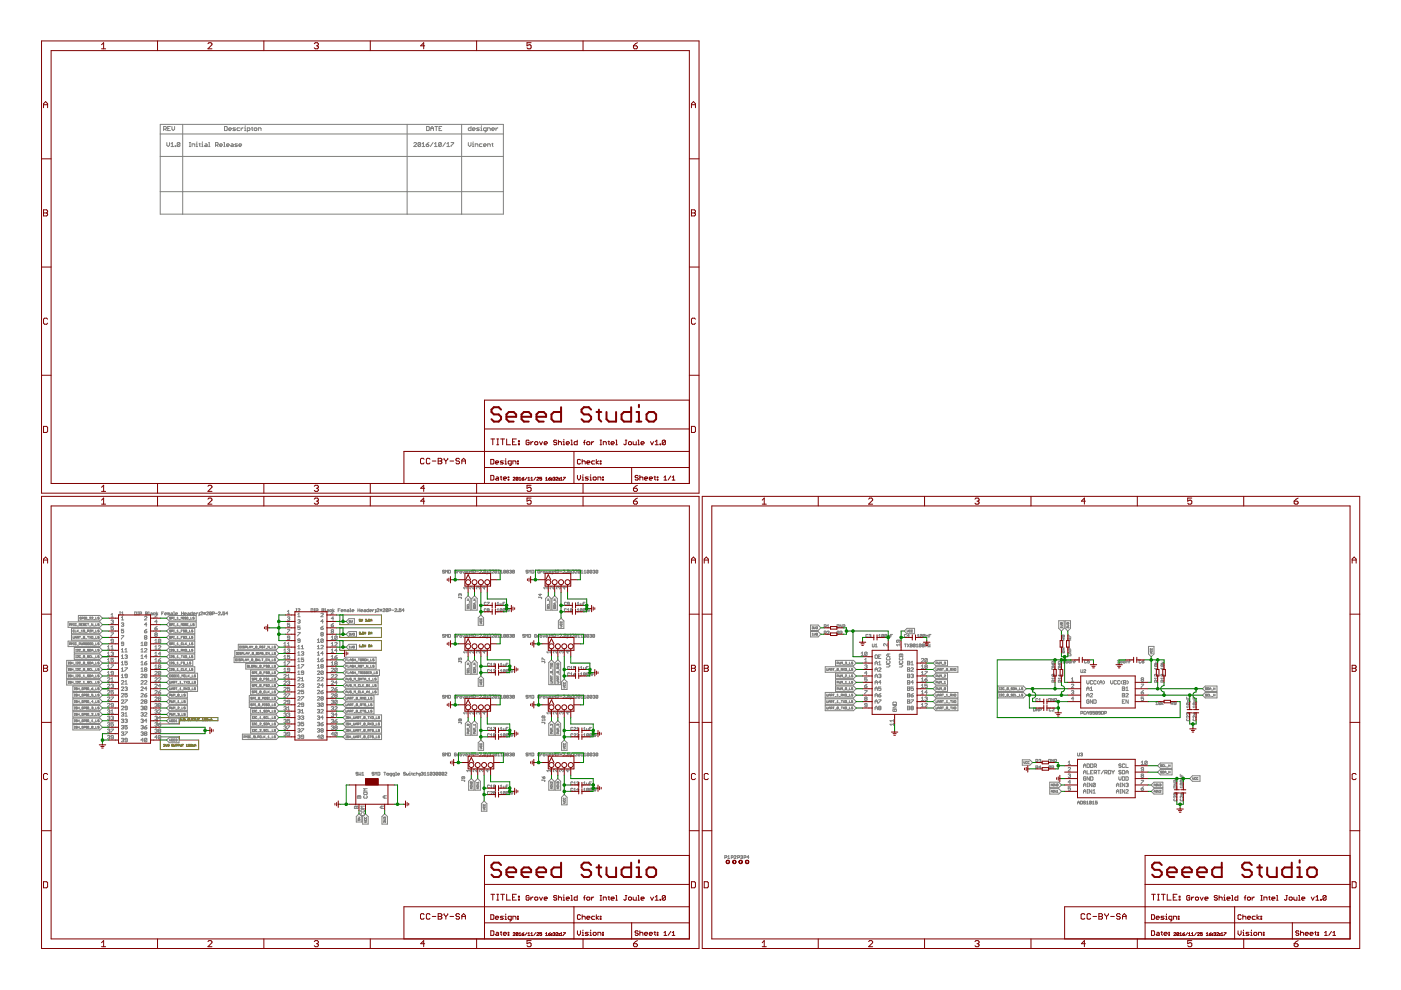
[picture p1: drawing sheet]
<svg xmlns="http://www.w3.org/2000/svg" width="297mm" height="210mm" viewBox="0 0 297 210" stroke-linecap="round" stroke-linejoin="round" font-family="sans-serif">
<g fill="none" stroke="#808000" stroke-width=".21">
<path d="M72.1 130.4h8.8v2h-8.8zM72.1 133.1h8.8v2h-8.8zM72.1 135.8h8.8v2.1h-8.8zM76.2 136.9l.1-.2v.5M76.2 137.2h.2M76.2 134.1l.2-.1v.2M76.3 134.2h.1M76.4 134.2v.3l-.2-.1M76.4 131.3h-.2v.2h.2v.2h-.2M76.6 137.2h.1M76.6 131.3l.1 .4 .2-.4M76.6 134.4l.1 .1z"/>
<path d="M76.8 134.1l.2-.1v.2M76.9 136.9v.3l.2-.1-.1-.2M76.9 136.9v-.2l.2 .1-.1 .1M76.9 136.9h.1M76.9 134.2h.1M77 134.2v.3l-.2-.1M77.2 134l.2 .5 .1-.5M77.2 136.7l.2 .5 .1-.5M77.5 131.4l.2-.1v.1l-.2 .3h.2M77.9 131.7h.1M78.1 136.8l.2-.1 .1 .2-.3 .3h.3M78.1 134.1h.3l-.3 .4h.3"/>
<path d="M78.4 131.3h-.3v.2l.2-.1 .1 .3h-.3M78.6 136.9h.2M78.6 131.7l.1-.4 .1 .4M78.6 134.5l.1-.5 .1 .5M78.6 137.2l.1-.5 .1 .5M78.6 134.2h.2M78.6 131.5h.2M33.3 152.1h12.9v.7h-8.2v.7h-4.7zM34 156.2h4v.7h4.1v2h-8.1zM34.7 157.9l.2-.1v.2M34.8 158h.1M34.9 158v.2h-.2"/>
<path d="M35.1 157.8l.1 .4 .2-.4M35.5 157.9l.3-.1v.2M35.7 158h.1M35.8 158v.2h-.3M36.5 157.8l.2 .1-.1 .3h-.2zM36.9 157.8v.4h.2v-.4M37.3 157.8h.3M37.4 157.8v.4M37.7 158.1h.3v-.2l-.3-.1v.4M38.1 152.5l.1-.1v.4M38.2 157.8v.4h.3v-.4M38.5 152.4l.2 .4 .1-.4"/>
<path d="M38.6 157.8h.3M38.8 157.8v.4M39 152.6v-.2h.2v.2M39 152.6v.2M39 152.6h.2M39.2 152.6v.2M39.5 158.2h.3M39.5 158l.1-.2v.4M39.9 152.8v-.4h.2l-.1 .4M40.2 157.9h-.3v.3M40.2 157.9v.3h-.3M40.2 157.9l-.3 .3"/>
<path d="M40.3 152.4v.4M40.6 152.4l-.1 .4M40.7 157.9h-.3v.3M40.7 157.9v.3h-.3M40.7 157.9l-.3 .3M40.7 152.4h.3M40.9 152.4v.4M41 158h-.2v.2M41 158v.2M41 158h.1v.2M41.1 152.7h.3v-.3h-.3v.4M41.3 158h.2"/>
<path d="M41.3 158.2l.1-.4 .1 .4M41.6 152.4l.1 .4M41.9 152.4l-.1 .4M42 152.4h.3M42.2 152.4v.4M42.9 152.5l.1-.1v.4M43.3 152.7l.1 .1M43.6 152.4h-.3v.3M43.6 152.4l-.1 .4M43.6 152.4l-.3 .3M43.8 152.7v.1M44 152.4h-.2v.3"/>
<path d="M44 152.4v.4M44 152.4l-.2 .3M44.3 152.6l-.1-.1v.3M44.3 152.6v.2M44.3 152.6h.2v.2M44.6 152.6h.3M44.6 152.8l.2-.4 .1 .4"/>
</g>
<g fill="none" stroke="#808080" stroke-width=".21">
<path d="M34 26.4h72.7v19h-72.7zM34 28.4h72.7M34 33.2h72.7M34.7 27.4h.4l.2-.2-.2-.4h-.4v.9M35 27.4l.3 .3M35.4 30.2v.6l.3 .3 .2-.3v-.6M35.6 27.2h.3M36.1 26.8h-.5v.9h.5M36.3 30.5l.2-.3v.9M36.3 31.1h.5M36.4 26.8v.6l.3 .3 .3-.3v-.6M37.1 30.9l.2 .2z"/>
<path d="M38.1 30.4v.5l-.1 .2-.4-.2M38.1 30.4l-.4-.2-.1 .2v.5M38.1 30.4l-.5 .5M38.7 26.4v19M40.1 31.1h.3M40.1 30.2h.3M40.3 30.2v.9M40.7 31.1v-.6h.4l.2 .1v.5M41.6 31.1h.3M41.6 30.5h.1v.6M41.7 30.1v.1M42.2 30.5h.3"/>
<path d="M42.3 30.4l.2 .7M42.8 31.1h.3M42.8 30.5h.1v.6M42.9 30.1v.1M43.5 30.5l.4 .1v.5h-.4l-.2-.2 .2-.1h.4M44.2 31.1h.3M44.2 30.2h.2v.9M45.7 30.8h.4l.1-.2-.1-.4h-.4v.9M46 30.8l.2 .3M46.6 30.8h.5l-.1-.3-.4 .1v.3l.4 .2M47.4 30.2h.2v.9M47.4 31.1h.3"/>
<path d="M47.6 26.8h.4l.2 .2-.2 .7h-.4zM48 30.8h.6l-.1-.3-.5 .1v.3l.5 .2M48.5 27.4h.6l-.2-.3-.4 .1v.3l.4 .2M49 30.5l.5 .1v.5h-.5l-.1-.2 .1-.1h.5M49.9 27.1l-.5 .1 .5 .3-.1 .2h-.4M50.3 30.5l-.5 .1 .4 .2 .1 .1-.1 .2h-.4M50.7 30.8h.5l-.1-.3-.4 .1v.3l.4 .2M50.8 27.1l-.6 .1 .2 .5h.4M51.1 27.1v.6M51.5 27.1l-.4 .3M51.9 27.7h.2M51.9 27.1h.1v.6"/>
<path d="M52 26.7v.1M52.4 27.7h.5l.1-.5-.6-.1v.9M53.3 27.1h.3M53.4 27v.5l.2 .2M53.9 27.2l.4-.1 .2 .4-.5 .2zM54.8 27.7v-.6l.6 .1v.5M86.3 26.4v19M87.7 30.4l.2-.2 .4 .2-.6 .7h.6M89.2 30.4v.5l-.2 .2-.4-.2M89.2 30.4l-.4-.2-.2 .7M89.2 30.4l-.6 .5M89.5 31.1h.6"/>
<path d="M89.5 30.5l.3-.3v.9M90.4 30.6h.4l.1 .3-.4 .2zM90.4 26.8h.5l.1 .2-.1 .7h-.5zM90.9 30.2l-.5 .4M91.3 27.2h.6M91.3 27.7v-.6l.3-.3 .3 .3v.6M91.8 30.2l-.6 .9M92.1 31.1h.6M92.1 30.5l.3-.3v.9M92.2 26.8h.6M92.5 26.8v.9M93.1 27.2h.3"/>
<path d="M93.6 30.4l-.2 .7-.4-.2M93.6 30.4l-.5-.2-.1 .7M93.6 30.4l-.6 .5M93.7 26.8h-.6v.9h.6M94.4 30.2l-.5 .9M94.7 31.1h.6M94.7 30.5l.3-.3v.9M95.6 30.2h.6l-.6 .9M97.9 26.4v19M99.3 30.2v.6l.3 .3 .3-.3v-.6M99.9 26.8v.9h-.5l-.1-.5 .6-.1M100.2 27.4h.5l-.1-.3-.4 .1 .1 .5h.3"/>
<path d="M100.2 31.1h.3M100.2 30.5h.1v.6M100.3 30.1v.1M100.8 31.1v-.6h.4l.1 .1v.5M101.6 27.1l-.6 .1 .6 .3-.1 .2h-.5M101.9 27.7h.3M101.9 27.1h.2v.6M102.1 26.7v.1M102.2 30.5h-.4l-.2 .1 .2 .5h.4M102.5 30.8h.6l-.2-.3-.4 .1v.3l.4 .2M103.1 27.7h-.4l-.2-.5 .6-.1v.7l-.3 .2M103.4 27.7v-.6l.5 .1v.5"/>
<path d="M103.4 31.1v-.6l.5 .1v.5M104.3 27.4h.5l-.1-.3-.4 .1 .1 .5h.3M104.3 30.5h.2M104.4 30.4l.1 .7M105.1 27.1v.6M105.6 27.1l-.5 .3M34 40.6h72.7M14.4 131.8h6.7l.6 .6-.6 .6h-6.7zM14.4 135.9h6.7l.6 .6-.6 .6h-6.7zM14.8 136.6l.2-.1v-.2h-.2v.4M14.8 132.5h.2v-.2l-.2-.1v.5M15.2 133.2h5.9l.6 .6-.6 .6h-5.9z"/>
<path d="M15.2 134.6h5.9l.6 .5-.6 .6h-5.9zM15.2 136.7v-.4l.1 .1 .2-.1v.4M15.2 132.7v-.5l.1 .2 .2-.2v.5M15.5 134.9l.1 .5 .1-.1v-.4M15.6 136.3h.2M15.6 136.7h.2M15.6 132.2h.2M15.6 132.7h.2M15.7 132.2v.5M15.7 136.3v.4M15.7 133.6h-.2v.3h.2M15.7 138.7h5.4l.6 .5-.6 .6h-5.4z"/>
<path d="M15.7 137.3h5.4l.6 .6-.6 .6h-5.4zM15.9 135.1h.3M15.9 133.6v.4h.3M15.9 135.4l.2-.5 .1 .5M16.1 139h.1M16.1 137.7h.1M16.1 138.1h.1M16.1 139.4h.1M16.1 137.7v.4M16.1 139v.4M16.2 136.4h-.3v.3h.3M16.2 132.3h-.3l.1 .4 .2-.1"/>
<path d="M16.4 139.1h.2l-.2 .3h.2M16.4 135.2l.2-.1v-.2h-.2v.5M16.4 137.7h.2l-.2 .4h.2M16.4 132.7h.2M16.4 136.8h.2M16.4 133.6v.4M16.4 133.8l.2 .2M16.5 135.2l.1 .2M16.6 130.5h4.5l.6 .6-.6 .6h-4.5zM16.6 133.6l-.2 .3M16.8 134.9h.3M16.8 136.6l.3-.1-.1-.2h-.2v.4"/>
<path d="M16.8 132.5h.2l.1-.2-.3-.1v.5M16.8 134.1h.3M16.9 134.9v.5M16.9 132.5l.2 .2M17.1 139.1h-.3v.3h.3M17.1 137.7h-.3l.1 .4 .2-.1M17.2 130.9h-.3l.1 .4 .2-.1-.1-.1M17.2 132.4h.2M17.2 136.3v.4l.2-.1 .1 .1v-.4M17.2 139.5h.3M17.2 138.2h.3M17.2 133.7l.2-.1v.4"/>
<path d="M17.2 134h.3M17.2 135.4h.3M17.4 131.1h.3l-.1-.2h-.2v.4M17.5 132.2h-.3v.5h.3M17.7 136.6l.2-.1v-.2h-.2v.4M17.8 136.6l.1 .1M17.8 130.9h.1M17.8 131.3h.1M17.9 130.9v.4M17.9 132.3h-.2l.2 .2v.2l-.2-.1M17.9 139.1h-.2v.3M17.9 137.7l-.2 .3"/>
<path d="M17.9 133.8h-.2v-.2h.2v.3h-.2M17.9 135l-.2-.1v.4M17.9 137.7h-.2v.3M17.9 135v.3h-.2M17.9 137.7v.4l-.2-.1M17.9 139.1v.3h-.2M17.9 135l-.2 .3M17.9 139.1l-.2 .3M18.1 132.4h.1M18.1 139.5h.3M18.1 138.2h.3M18.1 134.1h.3"/>
<path d="M18.1 135.4h.3M18.2 130.9h.2l-.1 .4-.2-.1zM18.4 136.4h-.3l.1 .3h.2l-.2-.2M18.4 132.2h-.3v.5h.3M18.5 133.9l.3-.1v-.2h-.3v.4M18.5 134.9h.3M18.5 131.4h.3M18.5 132.2h.3M18.6 136.3l.2 .1v.3h-.3zM18.7 132.2v.5M18.7 134.9v.5M18.8 139.1h-.3l.3 .2v.1h-.3"/>
<path d="M18.8 137.7h-.3l.3 .2v.2l-.3-.1M19 130.9h.2l.1 .1-.3 .3h.3M19 133.6h.3l-.3 .4h.3M19 137.7h.3l-.1 .4h-.2zM19 132.7h.3M19 134.9l.3 .5M19 136.3l.3 .1-.1 .3h-.2zM19.3 139.1h-.3v.3h.3M19.3 134.9l-.3 .5M19.4 130.9h.2l.1 .1-.3 .3h.3M19.4 134.9l.3 .1-.1 .4h-.2zM19.4 136.3l.3 .1-.1 .3h-.2z"/>
<path d="M19.4 134v-.4l.2 .1 .1-.1v.4M19.4 138.1l.2-.4 .1 .4M19.4 139v.4h.3M19.4 137.9h.3M19.7 132.2v.5l-.3-.5v.5M19.9 132.7h.3M19.9 136.8h.3M19.9 139.5h.3M19.9 138.2h.3M19.9 131.4h.3M19.9 134.1h.3M19.9 135.4h.3"/>
<path d="M20.3 136.3v.4h.3M20.3 130.9v.4h.3M20.3 132.2v.5h.3M20.3 133.6v.4h.3M20.3 134.9v.5h.3M20.3 137.7v.4h.3M20.3 139v.4h.3M21 132.3h-.3l.3 .2v.2l-.3-.1M21 139.1h-.3l.3 .2v.1h-.3M21 130.9h-.2l-.1 .1 .3 .2h-.3M21 133.6h-.3l.3 .3v.1l-.3-.1M21 135l-.2-.1-.1 .2 .3 .2h-.3"/>
<path d="M21 136.4l-.2-.1-.1 .1 .3 .3h-.3M21 137.7h-.3l.3 .2v.2l-.3-.1M22.8 137.1l.2-.2v.7M22.8 138.5l.2-.2v.7M22.8 139.9l.2-.3v.8M22.8 137.6h.5M22.8 139h.5M23.5 131.6l.4-.1 .1 .1-.1 .2M23.5 130.3l.3-.2v.8M23.5 137.1l.3-.2v.7M23.5 130.9h.5M23.5 134.2h.5l-.5 .7"/>
<path d="M23.5 138.4l.4-.1 .1 .1-.1 .2M23.5 137.6h.5M23.8 131.8h.1M23.8 138.6h.1M23.9 131.8l.1 .2-.1 .2-.4-.1M23.9 138.6l.1 .1-.1 .3-.4-.1M24 132.8h-.5v.4l.3-.1 .2 .1-.1 .4-.4-.2M24 135.9h-.3l-.2-.1 .2-.3 .3 .2v.5l-.1 .1-.4-.1M24 139.6h-.5v.4l.3-.1 .2 .1-.1 .4-.4-.1M25.4 129.8h.2M25.5 129.8v.5h-.3M25.7 134.8h.5l-.5 .7"/>
<path d="M25.7 131l.3-.3v.7M25.7 137.8l.3-.3v.7M25.7 139.1l.3-.2v.7M25.7 131.4h.5M25.7 132.2l.4-.1 .1 .1-.1 .2M25.7 138.2h.5M25.7 139.6h.5M25.8 130.4h.4M25.8 129.9l.2-.1v.6M26 132.4h.1M26.1 132.4l.1 .2-.1 .2-.4-.1M26.2 136.5h-.4v-.4l.4 .2v.5l-.1 .1-.4-.1"/>
<path d="M26.2 133.4h-.5v.4l.3-.1 .2 .1-.1 .4-.4-.2M26.5 139l.4-.1 .1 .1-.1 .2M26.5 138.2h.5M26.5 137.8l.2-.3v.7M26.7 139.2h.2M26.9 139.2l.1 .2-.1 .2-.4-.1M28.6 129.8l.4 .1-.1 .5h-.3zM29.2 130.4h.2M29.2 129.8h.2M29.3 129.8v.6M29.6 130.2l.4-.2-.1-.2h-.3v.6M29.9 136.9h.5"/>
<path d="M29.9 136.4l.2-.3v.8M29.9 137.8l.2-.3v.7M29.9 139.1l.2-.2v.7M29.9 138.2h.5M29.9 139.6h.5M30.6 130.8l.2-.1 .3 .1-.5 .6h.5M30.6 133.8h.4l.1 .2-.3 .2zM30.6 137.6l.2-.1 .3 .1-.5 .6h.5M30.8 135.1l-.2-.1 .2-.2 .3 .1-.1 .2M30.8 135.1l-.2 .2 .2 .2 .3-.1-.1-.3M30.8 135.1h.2M30.9 129.8l.4 .1-.1 .5h-.3z"/>
<path d="M30.9 130h.3M31.1 136.3l-.1 .6-.4-.1M31.1 132.4h-.5l.4-.3v.7M31.1 139.2h-.5l.4-.3v.7M31.1 133.4l-.5 .4M31.1 136.3l-.3-.2-.2 .7M31.1 136.3l-.5 .5M31.5 130.4h.2M31.5 129.8l.1 .6M32 129.9l.3 .1v.4h-.3v-.2h.3M32.8 130.2l.2-.1 .3 .1-.5 .7h.5M32.8 133.2h.4l.1 .2-.3 .2z"/>
<path d="M32.8 136.3h.5M32.8 135.8l.3-.3v.8M32.8 137.1l.3-.2v.7M32.8 138.5l.3-.2v.7M32.8 139.9l.3-.3v.8M32.8 137.6h.5M32.8 139h.5M32.9 129.9l-.4 .1 .1 .4h.3M33 134.6l-.2-.2 .2-.2 .3 .1-.1 .3M33 134.6l-.2 .1 .2 .2 .3-.1-.1-.2M33 134.6h.2M33.1 129.8v.6"/>
<path d="M33.3 131.8h-.5l.4-.3v.7M33.3 132.8l-.5 .4M33.5 129.9l-.4 .3 .4 .2M33.6 140h.4l.1 .3-.4 .1zM33.6 137l.1-.1 .4 .1-.5 .6h.5M34.1 138.6h-.5l.4-.3v.7M34.1 135.7l-.1-.2-.4 .2v.5M34.1 135.7v.5l-.1 .1-.4-.1M34.1 135.7l-.5 .5M34.1 139.6l-.5 .4M34.3 130h.2M34.7 129.8h-.4v.6"/>
<path d="M34.9 130.2h.4l-.1-.3-.3 .1v.3l.3 .1M35.3 135.1l.6-.5h5.4v1.1h-5.4zM35.3 136.5l.6-.6h5.4v1.2h-5.4zM35.3 131.1l.6-.6h5.7v1.2h-5.7zM35.8 130l-.2-.1v.5M35.8 130h.2v.4M35.8 130v.4M35.9 133.2h5.4v1.2h-5.4l-.6-.6zM35.9 137.3h5.4v1.2h-5.4l-.6-.6zM35.9 138.7h5.4v1.1h-5.4l-.6-.6zM35.9 131.8h5.7v1.2h-5.7l-.6-.6zM35.9 139h.2"/>
<path d="M35.9 137.7h.2M35.9 138.1h.2M35.9 139.4h.2M36 137.7v.4M36 139v.4M36.2 130.9h-.2l-.1 .1 .3 .2h-.3M36.2 132.3h-.3l.3 .2-.1 .2-.2-.1M36.2 133.6h-.3l.3 .3-.1 .1-.2-.1M36.2 135l-.2-.1-.1 .2 .3 .2h-.3M36.2 136.4l-.2-.1-.1 .1 .3 .3h-.3M36.2 137.7h.3l-.3 .4h.3M36.2 139.1h.3l-.3 .3h.3"/>
<path d="M36.3 129.9l.3 .1v.4h-.3v-.2h.3M36.4 133.9l.2-.1v-.2h-.2v.4M36.4 131.1h.2v-.2h-.2v.4M36.4 135.2l.2-.1v-.2h-.2v.5M36.4 136.6l.2-.1v-.2h-.2v.4M36.4 132.5h.2v-.2l-.2-.1v.5M36.8 130.4h.2M36.8 129.8l.1 .6M36.8 130.9h.2M36.8 133.6h.2M36.8 134.9h.2M36.8 136.3h.2"/>
<path d="M36.8 136.7h.2M36.8 131.3h.2M36.8 132.2h.2M36.8 132.7h.2M36.8 134h.2M36.8 135.4h.2M36.9 130.9v.4M36.9 132.2v.5M36.9 133.6v.4M36.9 134.9v.5M36.9 136.3v.4M36.9 139.1h-.2l.2 .2v.1h-.2"/>
<path d="M36.9 137.7h-.2l.2 .2v.2l-.2-.1M37.1 132.7h.3M37.1 136.8h.3M37.1 139.5h.3M37.1 138.2h.3M37.1 131.4h.3M37.1 134.1h.3M37.1 135.4h.3M37.2 130.2h.4l-.1-.3-.3 .1 .1 .4h.2M37.5 133.7l.2-.1v.4M37.5 136.4l.2-.1v.4M37.5 139.2l.2-.2v.4"/>
<path d="M37.5 136.7h.3M37.5 131.3h.3M37.5 132.7h.3M37.5 134h.3M37.5 135.4h.3M37.5 138.1h.3M37.5 139.4h.3M37.5 131l.2-.1v.4M37.5 135.1l.2-.2v.5M37.5 132.4l.2-.2v.5M37.5 137.8l.2-.1v.4M38 132.7h.2"/>
<path d="M38 136.8h.2M38 139.5h.2M38 138.2h.2M38 131.4h.2M38 134.1h.2M38 135.4h.2M38.4 139h.3M38.4 133.8h.1M38.4 135.1h.1M38.4 137.9h.2l.1-.2h-.3v.4M38.4 131.3v-.4l.1 .1 .2-.1v.4M38.4 132.7v-.5l.1 .2 .2-.2v.5"/>
<path d="M38.5 130h.4M38.5 129.8v.6M38.5 139v.4M38.5 137.9l.2 .2M38.7 133.6h-.3v.4M38.7 134.9h-.3v.5M38.7 136.4h-.3v.3h.3M38.9 132.3h.2v.4l-.2-.1zM38.9 130.9h.1M38.9 136.3v.4h.2M38.9 131.3h.1M38.9 139l.2 .4"/>
<path d="M38.9 137.7l.2 .4M38.9 129.8v.6M38.9 130.9v.4M39.1 130.2h.4l-.1-.3-.3 .1 .1 .4h.2M39.1 133.6h-.2l.2 .3v.1l-.2-.1M39.1 135l-.2-.1v.2l.2 .2h-.2M39.1 139l-.2 .4M39.1 137.7l-.2 .4M39.3 139l.3 .1-.1 .3h-.2zM39.3 135h.3l-.3 .4h.3M39.3 137.7h.3l-.1 .4h-.2zM39.3 136.3v.4"/>
<path d="M39.4 136.5l.2 .2M39.4 130.9h-.2l-.1 .1 .3 .2h-.3M39.6 132.3h-.3l.3 .2-.1 .2-.2-.1M39.6 133.6h-.3v.3M39.6 133.6l-.3 .3M39.6 133.6v.3h-.3M39.6 136.3l-.3 .3M39.6 130.9h.3l-.1 .4-.2-.1zM39.7 136.8h.3M39.7 139.5h.3M39.7 138.2h.3M39.7 132.2h.2"/>
<path d="M39.7 132.7h.2M39.7 134.1h.3M39.7 135.4h.3M39.8 132.2v.5M39.8 129.9l.3 .1v.4h-.3v-.2h.3M40 132.7h.3M40 131.4h.3M40.2 136.3v.4h.2M40.2 133.6v.4h.2M40.2 134.9v.5h.2M40.2 137.7v.4h.2M40.2 139v.4h.2"/>
<path d="M40.4 130.9v.4h.3M40.4 132.2v.5h.3M40.8 129.8v.6h-.4l-.1-.4 .5-.1M40.9 139.1h-.3l.3 .2-.1 .1h-.2M40.9 133.6h-.3l.3 .3-.1 .1-.2-.1M40.9 135l-.2-.1-.1 .2 .3 .2h-.3M40.9 136.4l-.2-.1-.1 .1 .3 .3h-.3M40.9 137.7h-.3l.3 .2-.1 .2-.2-.1M41 130.2h.4l-.1-.3-.3 .1v.3l.3 .1M41.2 132.3h-.3l.3 .2-.1 .2-.2-.1M41.2 130.9h-.2l-.1 .1 .3 .2h-.3M41.6 129.9v.5"/>
<path d="M41.9 129.9l-.3 .3M42.2 129.9l.1 .1zM42.2 130.3l.1 .1zM42.3 130.4l-.2 .2M42.5 129.9h.4l-.4 .5h.4M43.2 130h.4M43.2 129.9l.4 .4M43.4 129.9v.4M43.6 129.9l-.4 .4M43.8 129.9h.4l-.4 .5h.4M44.8 129.9l-.1 .5-.3-.1M44.8 129.9l-.3-.1-.1 .5"/>
<path d="M44.8 129.9l-.4 .4M45 130.2l.4-.2v-.2h-.4v.6M45.7 130h.4M46.3 129.9h.4l-.4 .5h.4M46.9 130.3l.1 .1zM47.6 129.8h-.4v.2h.4l-.1 .4-.3-.1M48.3 130h-.4l.3-.2v.6M49.6 139.3h8.9l.6 .6-.6 .6h-8.9zM49.8 138h8.7l.6 .6-.6 .5h-8.7zM50 139.7l.2 .1v.3h-.2zM50.1 138.3l.3 .1-.1 .4h-.2zM50.4 139.7h.1"/>
<path d="M50.5 139.7v.4M50.5 136.6h8l.6 .6-.6 .6h-8zM50.5 138.3h.2M50.5 138.8h.2M50.6 138.3v.5M50.8 137l.3 .1-.1 .3h-.2zM51 139.8h-.3l.3 .2-.1 .1h-.2M51.1 138.4h-.3l.3 .2-.1 .2-.2-.1M51.1 140h.2l.1-.2-.3-.1v.4M51.3 137h.1M51.3 138.6h.2v-.3h-.2v.5M51.3 137.4h.1"/>
<path d="M51.3 137v.4M51.6 139.7v.4h.2M51.7 138.3v.5h.3M51.8 137.1h-.2l.2 .2v.1l-.2-.1M52 137.3h.2l.1-.2-.3-.1v.4M52 139.9h.3M52.2 138.8l.1-.5 .1 .5M52.2 138.6h.2M52.4 137v.4h.3M52.4 139.7l.2 .2M52.6 138.3l.1 .3M52.6 139.9v.2"/>
<path d="M52.7 138.6v.2M52.7 139.7l-.1 .2M52.9 137.2h.2M52.9 137.4l.1-.4 .1 .4M52.9 138.3l-.2 .3M53 138.8h.3M53.3 137l.1 .2M53.4 137.2v.2M53.6 139.8v.3h-.3M53.6 137l-.2 .2M53.6 139.8h-.3v.3M53.6 139.8l-.3 .3"/>
<path d="M53.7 138.4l-.2-.1v.4M53.7 137.5h.3M53.7 138.4v.4l-.2-.1M53.7 138.4l-.2 .3M53.9 138.8h.3M54.2 139.7l.3 .1-.1 .3h-.2zM54.2 139.9h.2M54.3 138.6h.2M54.3 138.3l.3 .1-.1 .4h-.2zM54.5 137.1v.2h-.3M54.5 137.1h-.3v.2M54.5 137.1l-.3 .2"/>
<path d="M54.6 137.5h.3M54.6 139.7v.4M54.7 139.9l.2 .2M54.8 138.3h.1M54.8 138.8h.1M54.8 138.3v.5M54.9 139.7l-.3 .3M55.1 137.3h.2l.1-.2-.3-.1v.4M55.1 138.8l.1-.5 .2 .5M55.1 139.7v.4h.3M55.1 138.6h.3M55.2 137.3l.2 .1"/>
<path d="M55.5 139.7h.3M55.6 139.7v.4M55.8 138.4h-.3l.3 .2-.1 .2-.2-.1M55.8 137.1h-.3l.3 .2h-.3M55.9 137h.3M55.9 138.8h.3M56.1 137v.4M56.4 139.9h.1M56.4 137.5h.3M56.4 138.6h.1M56.7 139.7h-.3v.4h.3M56.7 138.3h-.3v.5h.3"/>
<path d="M57.1 137v.4l-.3-.4v.4M57.1 138.3v.5l-.3-.5v.5M57.1 139.7v.4l-.3-.4v.4M57.3 137.5h.2M57.3 138.8h.2M57.7 139.7v.4h.3M57.7 137v.4h.3M57.7 138.3v.5h.3M58.4 139.8h-.3l.3 .2v.1h-.3M58.4 138.4h-.3l.3 .2v.2l-.3-.1M58.4 137.1h-.3l.3 .2v.1l-.3-.1M60.2 137h.5"/>
<path d="M60.2 136.5l.2-.3v.8M60.2 137.8l.2-.2v.7M60.2 139.2l.2-.3v.8M60.2 138.3h.5M60.2 139.7h.5M60.9 130.2h.5M60.9 137.7l.4-.1v.3M60.9 137h.5M60.9 130.9l.4-.1v.3M60.9 129.7l.3-.3v.8M60.9 136.5l.3-.3v.8M60.9 133.5h.5l-.5 .7"/>
<path d="M61.2 131.1h.1M61.2 137.9h.1M61.3 131.1v.4l-.4-.1M61.3 137.9v.4l-.4-.1M61.4 135.2l-.5-.1 .2-.2 .3 .1v.5l-.1 .1-.4-.1M61.4 132.1h-.5v.4l.3-.1 .2 .1-.1 .4-.4-.1M61.4 138.9h-.5v.4l.3-.1 .2 .1-.1 .4-.4-.1M62.8 129.1h.2M62.9 129.1v.5h-.3M63.1 131.5l.4-.1 .1 .1-.1 .3M63.1 134.1h.5l-.5 .8M63.1 130.3l.3-.3v.8"/>
<path d="M63.1 137.1l.3-.3v.8M63.1 138.4l.3-.2v.7M63.1 139.8l.3-.3v.8M63.1 130.8h.5M63.1 137.6h.5M63.1 138.9h.5M63.2 129.2h.4l-.4 .5h.4M63.4 131.8h.1M63.5 131.8l.1 .1-.1 .2-.4-.1M63.6 132.7h-.5v.4l.3-.1 .2 .1-.1 .4-.4-.1M63.6 135.8h-.4v-.3l.4 .1v.5l-.1 .1-.4-.1M63.9 138.3l.4-.1 .1 .1-.1 .3"/>
<path d="M63.9 137.6h.5M63.9 137.1l.2-.3v.8M64.1 138.6h.2M64.3 138.6l.1 .1-.1 .2-.4-.1M64.4 139.5h-.5v.4l.2-.1 .3 .1-.1 .4-.4-.1M66 129.1l.4 .1-.1 .5h-.3zM66.6 129.7h.2M66.6 129.1h.2M66.7 129.1v.6M67 129.5h.3l.1-.3-.4-.1v.6M67.3 136.2h.5M67.3 135.7l.2-.2v.7"/>
<path d="M67.3 137.1l.2-.3v.8M67.3 138.4l.2-.2v.7M67.3 139.8l.2-.3v.8M67.3 137.6h.5M67.3 138.9h.5M68 133.1h.4l.1 .3-.3 .1zM68 139.9h.4l.1 .3-.3 .1zM68 130.1h.5l-.5 .7h.5M68 136.9l.2-.1 .3 .1-.5 .7h.5M68.2 134.5l-.2-.2 .2-.2 .3 .1-.1 .3M68.2 134.5l-.2 .1 .2 .3 .3-.2-.1-.2M68.2 134.5h.2"/>
<path d="M68.3 129.1l.4 .1-.1 .5h-.3zM68.3 129.4h.3M68.5 135.6l-.1 .6-.4-.1M68.5 131.8h-.5l.4-.4v.7M68.5 138.6h-.5l.4-.4v.7M68.5 132.7l-.5 .4M68.5 135.6h-.5v.5M68.5 135.6l-.5 .5M68.5 139.5l-.5 .4M68.9 129.7h.2M68.9 129.1l.1 .6M69.4 129.3l.3 .1v.3h-.3v-.2h.3"/>
<path d="M70.2 129.5l.2-.1 .3 .1-.5 .7h.5M70.2 137h.5M70.2 132.5h.4l.1 .3-.3 .1zM70.2 135.6h.5M70.2 135.1l.3-.2v.7M70.2 136.5l.3-.3v.8M70.2 137.8l.3-.2v.7M70.2 139.2l.3-.3v.8M70.2 138.3h.5M70.2 139.7h.5M70.3 129.3l-.4 .1 .1 .3h.3M70.4 133.9l-.2 .1 .2 .2 .3-.1-.1-.2"/>
<path d="M70.4 133.9l-.2-.1 .2-.3 .3 .1-.1 .3M70.4 133.9h.2M70.5 129.1v.6M70.7 131.1h-.5l.4-.3v.7M70.7 132.1l-.5 .4M70.9 129.3l-.4 .2 .4 .2M71 136.3h.5l-.5 .7h.5M71 139.3h.4l.1 .3-.4 .1zM71.5 135l-.4-.1-.1 .6M71.5 135l-.1 .6-.4-.1M71.5 135l-.5 .5M71.5 137.9h-.5l.4-.3v.7"/>
<path d="M71.5 138.9l-.5 .4M71.7 129.4h.2M72.1 129.1h-.4v.6M72.3 129.5h.4l-.1-.2-.3 .1v.2l.3 .1M72.7 139.9l.6-.6h6.4v1.2h-6.4zM73.2 129.4l-.3-.1v.4M73.2 129.4v.3M73.2 129.4h.2v.3M73.3 139.9h.2M73.6 139.7h-.3v.4M73.7 129.3l.3 .1v.3h-.3v-.2h.3M73.8 139.7v.4h.2"/>
<path d="M74 136.6h1.6v1.2h-1.6l-.6-.6zM74 133.9h1.6v1.1h-1.6l-.6-.5zM74 131.2h1.1v1.1h-1.1l-.6-.5zM74 134.3h.3l-.1 .2M74 137.4h.3M74 137.1l.1-.1v.4M74.1 134.5h.1M74.2 129.7h.2M74.2 129.1l.1 .6M74.2 134.5l.1 .1h-.3M74.2 139.9h.3M74.3 131.6h-.3v.2h.3l-.1 .2-.2-.1"/>
<path d="M74.4 131.6l.2 .4 .1-.4M74.4 134.3l.2 .4 .1-.4M74.4 137l.2 .4 .1-.4M74.6 129.5h.4l-.1-.2-.3 .1 .1 .3h.2M74.9 134.3h.2v.2M74.9 139.8h-.2l.2 .2-.1 .1h-.1M75 137.2h.1M75 137.2v-.2l.2 .1-.1 .1M75 137.2v.2l.2-.1-.1-.1M75 134.5h.1M75.1 139.7v.4M75.1 139.9h.3"/>
<path d="M75.1 134.5v.2l-.2-.1M75.4 139.7v.4M75.9 129.4h.4M75.9 129.1v.6M76 139.7h.2M76.1 139.7v.4M76.3 129.1v.6M76.4 139.8h.3v.3h-.3zM76.5 129.5h.4l-.1-.2-.3 .1 .1 .3h.2M76.8 140h.2l.1-.2-.3-.1v.4M77 140l.1 .1M77.2 129.3l.3 .1v.3h-.3v-.2h.3"/>
<path d="M77.6 139.8h-.3v.3h.3M77.7 139.9h.3M77.7 139.7v.4M78 139.7v.4M78.2 129.1v.6h-.3l-.2-.3 .5-.1M78.4 129.5h.4l-.1-.2-.3 .1v.2l.3 .1M78.6 139.7v.4h.3M79 129.3v.4M79.3 139.8h-.3l.3 .2-.1 .1h-.2M79.3 129.3l-.3 .2M79.6 129.6l.1 .1zM79.6 129.3l.1 .1z"/>
<path d="M79.7 129.7l-.2 .2M79.9 129.2h.4l-.4 .5h.4M80.6 129.4h.4M80.6 129.2l.4 .4M80.8 129.2v.4M81 129.2l-.4 .4M81.2 129.2h.4l-.4 .5h.4M82.2 129.2v.4h-.4M82.2 129.2h-.4v.4M82.2 129.2l-.4 .4M82.4 129.5h.4v-.3l-.4-.1v.6M83.1 129.4h.4"/>
<path d="M83.7 129.2h.4l-.4 .5h.4M84.3 129.6l.1 .1zM85 129.1h-.4v.3h.4l-.1 .3-.3-.1M85.7 129.4h-.4l.3-.3v.6M94.3 121h-.5l.1 .2 .4 .1-.2 .2-.3-.1M94.3 134.6h-.5l.5 .3-.2 .2-.3-.1M94.5 121.5v-.6l.2 .2 .2-.2v.6M94.5 135.1v-.6l.2 .2 .2-.2v.6M95.1 120.9l.4 .1-.1 .5h-.3zM95.1 134.5l.4 .1-.1 .5h-.3zM96.8 121h-.4v.5l.4-.1v-.2h-.3M96.8 134.6h-.4v.5l.4-.1v-.2h-.3"/>
<path d="M97 121.1v.4M97 134.7v.4M97.2 139.5v.4h.3v-.4l.4 .1-.2 .3M97.2 126.7h.5v.3M97.2 126.6v.1M97.3 121.1l-.3 .2M97.3 134.7l-.3 .2M97.5 126h.4l-.2 .3M97.5 126h-.3l.1 .3M97.5 126v.1M97.6 121.1l.3 .1-.1 .3-.3-.1zM97.6 134.7l.3 .1-.1 .3-.3-.1z"/>
<path d="M98.1 121.1l.2 .4 .2-.4M98.1 134.7l.2 .4 .2-.4M98.7 126.9l.6-.6 .5 .6v2.5h-1.1zM98.7 121.3h.4l-.1-.2-.3 .1 .1 .3h.2M98.7 134.9h.4l-.1-.2-.3 .1v.2l.3 .1M99 124.6h-.7l.2 .3M99 138.2h-.7l.2 .3M99 124.4v.5M99 138v.5M99 127.3h.5M99 127h.5M99.1 128.8v.3l.2-.3h.2l-.1 .3"/>
<path d="M99.1 128.3v.3l.4-.1-.1-.2M99.3 127v.3M99.5 121.1l.1 .1zM99.5 121.4l.1 .1zM99.5 134.7l.1 .1zM99.5 135l.1 .1zM99.5 127.9v.3h-.5M99.5 127.5v.2M99.6 121.5l-.2 .2M99.6 135.1l-.2 .2M100 126.9l.6-.6 .6 .6v2.5h-1.2zM100.2 121.2h-.4l.3-.3v.6"/>
<path d="M100.2 134.8h-.4l.3-.3v.6M100.4 124.4v.5l-.5-.5-.3 .1 .2 .4M100.4 138v.5l-.5-.5-.3 .1 .2 .4M100.4 127.3h.4M100.4 127h.4M100.4 121.3h.3l.1-.3-.4-.1v.6M100.4 134.9h.3l.1-.3-.4-.1v.6M100.5 128.8v.3l.2-.3h.1v.3M100.5 128.3h.3v.3h-.4zM100.6 139.9l.6 .6v2.5h-1.2v-2.5zM100.6 127v.3M100.6 127.9v.3"/>
<path d="M100.8 127.9l-.4 .1 .4 .2M100.9 127.5v.2M101 121.2h.5M101 134.8h.5M101.4 124.5v.1M101.4 138.1v.1M101.4 124.5l-.2-.1-.2 .1 .1 .4M101.4 124.5l.1-.1 .2 .1-.1 .4M101.4 138.1l-.2-.1-.2 .1 .1 .4M101.4 138.1l.1-.1 .2 .1-.1 .4M101.7 121h.4l-.4 .5h.4M101.7 134.6h.4l-.4 .5h.4"/>
<path d="M101.7 132l.5 .1-.5 .1M101.8 131.5v.3h.3v-.3M101.8 131.1v.3l.4-.1-.1-.2M102 130.4l.5 .6v1.6h-1.1v-1.6zM102.3 121.4l.1 .1zM102.3 135l.1 .1zM102.7 124.4v.5l-.4-.4h.8M102.7 138v.5l-.4-.4h.8M103 121l-.3-.1-.1 .5M103 121l-.1 .5-.3-.1M103 134.6h-.4v.4M103 134.6l-.1 .5-.3-.1"/>
<path d="M103 121l-.4 .4M103 134.6l-.4 .4M103.1 129.2h-.4v.4h.4M103.1 127.8h-.4v.4h.4M103.3 127.7h.4l-.4 .6M103.3 121.1l.1 .1zM103.3 121.4l.1 .1zM103.3 134.7l.1 .1zM103.3 135l.1 .1zM103.4 129.4v.3l.3-.1-.1-.2M103.4 129.4v-.3l.3 .1-.1 .2M103.4 129.4h.2"/>
<path d="M103.4 121.5l-.2 .2M103.4 135.1l-.2 .2M103.7 121l.2-.1v.3M103.7 134.6l.2-.1v.3M103.8 121.2h.1M103.8 134.8h.1M103.9 121.2v.3l-.2-.1M103.9 134.8v.3l-.2-.1M104.3 121h.4l-.4 .5h.4M104.3 134.6h.4l-.4 .5h.4M105.3 121h-.4v.4M105.3 121l-.1 .5-.3-.1"/>
<path d="M105.3 134.6h-.4v.4M105.3 134.6v.4h-.4M105.3 121l-.4 .4M105.3 134.6l-.4 .4M105.4 129.7h.4M105.4 127.9l.2-.2v.6M105.4 129.3l.2-.2v.6M105.4 128.3h.4M105.5 121.5h.4M105.5 121.1l.2-.2v.6M105.5 134.7l.2-.2v.6M105.5 135.1h.4"/>
<path d="M106 127.9l.1 .4h.3v-.4M106.2 121.5h.4M106.2 121.1l.2-.2v.6M106.2 134.7l.2-.2v.6M106.2 135.1h.4M106.4 129.2v.4h-.4M106.4 129.2h-.4v.4M106.4 129.2l-.4 .4M106.7 128h.1M107.1 129.2v.4h-.4M107.1 129.2h-.4v.4M107.1 127.7h-.4v.6"/>
<path d="M107.1 129.2l-.4 .4M107.2 121l-.3-.1-.1 .5M107.2 121l-.1 .5-.3-.1M107.2 134.6h-.4v.4M107.2 134.6v.4h-.4M107.2 121l-.4 .4M107.2 134.6l-.4 .4M107.3 129.7v-.4h.3l.1 .4M107.8 121l-.3-.1-.1 .5M107.8 121l-.1 .5-.3-.1M107.8 134.6h-.4v.4M107.8 134.6l-.1 .5-.3-.1"/>
<path d="M107.8 121l-.4 .4M107.8 134.6l-.4 .4M107.9 129.4h.2M108 121l.3-.1v.3M108 134.6l.3-.1v.3M108.2 121.2h.1M108.2 134.8h.1M108.3 129.1h-.4v.6M108.3 121.2v.3l-.3-.1M108.3 134.8v.3l-.3-.1M109.1 121l-.3-.1-.2 .5M109.1 121l-.1 .5-.4-.1"/>
<path d="M109.1 134.6h-.5v.4M109.1 134.6l-.1 .5-.4-.1M109.1 121l-.5 .4M109.1 134.6l-.5 .4M111.3 134.6h-.5l.5 .3-.2 .2-.3-.1M111.5 135.1v-.6l.2 .2 .2-.2v.6M111.9 121l-.3-.1-.1 .2 .4 .3h-.4M112.1 134.5l.4 .1-.1 .5h-.3zM112.1 121.5v-.6l.3 .2 .1-.2v.6M112.8 120.9l.4 .1-.1 .5h-.3zM113.7 134.6h-.4v.4l.3 .1 .1-.3h-.2M114 134.7v.4"/>
<path d="M114.2 126.7h.5v.3M114.2 126.6v.1M114.3 134.7l-.3 .2M114.4 121h-.4l.1 .5 .3-.1v-.2h-.2M114.5 134.8l.3-.1 .1 .3-.3 .1zM114.5 125.9v.4l-.3-.3h.7M114.6 121.1v.4M114.9 139.9v-.4l.6 .4M115 121.1l-.4 .2M115.1 134.7l.2 .4 .2-.4M115.3 121.1l.3 .1-.1 .3-.3-.1zM115.7 126.9l.5-.6 .6 .6v2.5h-1.1z"/>
<path d="M115.7 134.9h.4v-.2l-.4 .1 .1 .3h.3M115.8 121.1l.2 .4 .2-.4M116 124.6h-.7l.2 .3M116 124.4v.5M116 127.3h.5M116 127h.5M116.1 128.8v.3l.2-.3h.2l-.1 .3M116.1 128.3v.3l.4-.1-.1-.2M116.2 127v.3M116.4 121.3h.4l-.1-.2-.3 .1 .1 .3h.2M116.5 127.9v.3h-.5M116.5 134.7l.1 .1z"/>
<path d="M116.5 135l.1 .1zM116.5 127.5v.2M116.6 135.1l-.2 .2M116.7 138.2h-.7l.2 .3M116.7 138v.5M117 126.9l.6-.6 .6 .6v2.5h-1.2zM117.2 121.1v.1zM117.2 121.4v.1zM117.2 134.8h-.4l.3-.3v.6M117.2 121.5l-.1 .2M117.4 124.4v.5l-.5-.5-.3 .1 .2 .4M117.4 128.4l.4-.1v.3h-.4z"/>
<path d="M117.4 127.3h.4M117.4 127h.4M117.4 134.9h.3l.1-.3-.4-.1v.6M117.5 128.8v.3l.2-.3h.1v.3M117.6 127v.3M117.6 127.9v.3M117.8 127.9l-.4 .1 .4 .2M117.9 121.2h-.4l.3-.3v.6M117.9 127.5v.2M118 134.8h.4M118.1 138v.5l-.5-.5-.3 .1 .1 .4M118.1 121.3l.4-.1-.1-.3h-.3v.6"/>
<path d="M118.4 124.5l.1-.1 .2 .1-.1 .4M118.4 124.5l-.2-.1-.2 .1 .1 .4M118.4 124.5v.1M118.7 134.6h.4l-.4 .5h.4M118.7 121.2h.4M118.7 132.7l.5 .1-.5 .1M118.8 132.2v.3l.4-.1-.1-.2M118.8 131.8v.3h.3v-.3M119 131.1l.5 .6v1.5h-1.1v-1.5zM119 138.1l.2-.1 .2 .1-.1 .4M119 138.1v.1M119 138.1l-.1-.1-.2 .1 .1 .4"/>
<path d="M119.3 135l.1 .1zM119.3 121h.5l-.5 .5h.5M119.7 124.4v.5l-.3-.4h.7M120 121.4l.1 .1zM120 134.6v.4h-.4M120 134.6h-.4v.4M120 134.6l-.4 .4M120.1 129.2h-.4v.4h.4M120.1 127.8h-.4v.4h.4M120.3 129.7h.4M120.3 129.3l.2-.2v.6M120.3 134.7l.1 .1z"/>
<path d="M120.3 135l.1 .1zM120.4 138v.5l-.4-.4h.8M120.4 135.1l-.2 .2M120.6 134.6l.3-.1v.3M120.7 121l-.3-.1-.1 .5M120.7 121l-.1 .5-.3-.1M120.7 121l-.4 .4M120.7 128h-.3v-.3l.3 .1v.4h-.4M120.8 134.8h.1M120.9 134.8v.3l-.3-.1M121 121.1l.1 .1zM121 121.4l.1 .1z"/>
<path d="M121.1 121.5l-.2 .2M121.3 134.6h.4l-.4 .5h.4M121.3 121l.3-.1v.3M121.3 129.2l-.1 .5-.3-.1M121.3 129.2h-.4v.4M121.3 129.2l-.4 .4M121.5 121.2h.1M121.6 121.2v.3l-.3-.1M122 121h.4l-.4 .5h.4M122.3 134.6v.4h-.4M122.3 134.6h-.4v.4M122.3 134.6l-.4 .4"/>
<path d="M122.4 129.7h.4M122.4 129.3l.2-.2v.6M122.4 127.9l.2-.2v.6M122.4 128.3h.4M122.5 135.1h.4M122.5 134.7l.2-.2v.6M123 121l-.3-.1-.1 .5M123 121l-.1 .5-.3-.1M123 121l-.4 .4M123 127.9l.1 .4h.3v-.4M123.1 135.1h.4M123.1 134.7l.3-.2v.6"/>
<path d="M123.2 121.5h.4M123.2 121.1l.2-.2v.6M123.4 129.2l-.1 .5-.3-.1M123.4 129.2h-.4v.4M123.4 129.2l-.4 .4M123.7 128h.1M123.8 121.5h.4M123.8 121.1l.2-.2v.6M124.1 129.2v.4h-.4M124.1 129.2h-.4v.4M124.1 127.7h-.4v.6M124.1 129.2l-.4 .4"/>
<path d="M124.2 134.6h-.4v.4M124.2 134.6v.4h-.4M124.2 134.6l-.4 .4M124.3 129.7v-.4h.3l.1 .4M124.8 134.6h-.4v.4M124.8 134.6l-.1 .5-.3-.1M124.8 134.6l-.4 .4M124.9 121l-.3-.1-.1 .5M124.9 121v.4h-.4M124.9 121l-.4 .4M124.9 129.4h.2M125 134.6l.3-.1v.3"/>
<path d="M125.2 134.8h.1M125.3 129.1h-.4v.6M125.3 134.8v.3l-.3-.1M125.5 121l-.3-.1-.1 .5M125.5 121l-.1 .5-.3-.1M125.5 121l-.4 .4M125.7 121l.3-.1v.3M125.9 121.2h.1M126 121.2v.3l-.3-.1M126.1 134.6l-.1 .5-.4-.1M126.1 134.6h-.5v.4M126.1 134.6l-.5 .4"/>
<path d="M126.7 121l-.3-.1-.1 .5M126.7 121l-.1 .5-.3-.1M126.7 121l-.4 .4M171.9 132.5h1.6l.5 .6-.5 .6h-1.6zM171.9 133.9h1.6l.5 .6-.5 .5h-1.6zM172.2 134.7h.3M172.2 133l.2-.1v.2M172.2 134.4l.1-.1v.4M172.3 133.1h.1M172.4 133.1v.2l-.2-.1M172.6 132.9l.2 .4 .1-.4M172.6 134.3l.2 .4 .1-.4"/>
<path d="M173.1 133l.2-.1v.2M173.1 134.5v.2l.2-.1v-.1M173.1 134.5v-.2h.2v.2M173.1 134.5h.2M173.2 133.1h.1M173.3 133.1v.2l-.2-.1M174.8 132.9l.4-.1-.1-.3h-.3v.6M174.8 134.2h.3l.1-.3-.4-.1v.6M175 132.9l.2 .2M175 134.2l.2 .2M175.4 133.1h.4M175.4 133.9h.4l-.4 .5h.4"/>
<path d="M175.4 132.7l.2-.2v.6M177.5 132.5l.4 .1-.1 .5h-.3zM177.9 133.9h-.4v.4M177.9 133.9v.4h-.4M177.9 133.9l-.4 .4M178.1 134.2h.3l.1-.3-.4-.1v.6M178.3 134.2l.2 .2M178.5 132.5v.6l-.4-.6v.6M178.7 132.9l.4-.1-.1-.3h-.3v.6M182.6 139h.5M182.6 138.5l.2-.2v.7M183.3 139.9l.3-.3v.8"/>
<path d="M183.8 138.4l-.3-.1-.2 .6M183.8 138.4l-.1 .6-.4-.1M183.8 138.4l-.5 .5M184 134.6h-.4v.4h.4M184.2 134.6l.3-.1v.3M184.4 134.8h.1M184.5 134.8v.3l-.3-.1M185 136.5l.1 .7 .3-.1v-.6M185.5 139l.2-.1 .3 .1-.1 .6-.4-.1zM185.6 137.2h.4M185.6 136.8l.2-.3v.7M186.3 139.2h.2"/>
<path d="M186.3 135.1h.4M186.3 134.7l.2-.2v.6M186.8 138.9h-.5v.7h.5M187.3 134.6h-.4v.4M187.3 134.6v.4h-.4M187.3 134.6l-.4 .4M188 134.6h-.4v.4M188 134.6v.4h-.4M188 134.6l-.4 .4M188.1 139.4l-.2 .1 .2 .4h.5l.1-.1-.1-.4M188.1 136.5v.5l-.5-.5-.3 .1 .2 .4M188.2 135.1v-.4h.3l.1 .4"/>
<path d="M188.3 138.7v.5M188.7 138.7h-.5l-.3 .2 .3 .3h.5M188.8 134.8h.2M189.2 134.5h-.4v.6M190.4 135.7v.4h-.3l.1-.4h.5l.1 .1-.1 .4M190.7 138.8l.6-.1 .1 .5h-.7zM190.8 139.4l-.1 .1 .1 .4 .6-.1-.1-.4M190.8 136.7h-.7l.2 .3M190.8 136.5v.5M191.1 138.8v.4M191.7 136.5h.5M192 136.5v.7"/>
<path d="M192.2 134.6h-.5l.2 .5 .3-.1M192.3 133.2h1.6v1.2h-1.6l-.6-.6zM192.3 133.6l.2 .4 .1-.4M192.4 136.5l.4 .7M192.8 134.8h-.4l.3-.3v.6M192.8 136.5l-.4 .7M193 136.5l.4 .2-.1 .5h-.3zM193 136.8h.3M193 133.6h-.2v.3h.2M193.5 133.6h-.3v.3h.3M194 136.7l-.3-.2-.1 .6M194 136.7v.5l-.4-.1"/>
<path d="M194 136.7l-.4 .4M194.3 137.2h.4M194.3 136.8l.2-.3v.7M194.5 135.1h.4M194.5 134.7l.2-.2v.6M195.3 136.7l-.3-.2-.1 .6M195.3 136.7l-.1 .5-.3-.1M195.3 136.7l-.4 .4M195.3 139.7l.2-.1 .4 .1-.6 .7h.6M195.5 134.6h-.4v.4M195.5 134.6l-.1 .5-.3-.1M195.5 134.6l-.4 .4"/>
<path d="M195.6 136.8v-.3l.3 .2-.1 .1M195.6 136.8v.4l.3-.1-.1-.3M195.6 136.8h.2M196.1 134.6h-.4v.4M196.1 134.6v.4h-.4M196.1 136.9h.3l.2-.2-.5-.2v.7M196.1 134.6l-.4 .4M196.4 135.1v-.4l.4 .1v.3M196.6 139.7l-.4-.1-.1 .7M196.6 139.7v.6l-.1 .1-.4-.1M196.6 139.7l-.5 .6M196.8 136.5v.7l.2-.3 .2 .3v-.7"/>
<path d="M197 134.8h.2M197.4 134.5h-.4v.6M224.5 131.6h1.1v1.6l-.6 .6-.5-.6zM224.8 132.5l.5 .1-.5 .2M225 132.1v.1M225 132.1h-.2l.1 .2 .1-.1M225 132.1h.3l-.1 .2-.2-.1M225.2 138v.4h.4M225.2 138h.4v.4M225.2 138l.4 .4M225.3 133.1h-.5l.2 .1M225.3 132.9v.3"/>
<path d="M225.4 134.8h-.3l.1 .3 .2-.1M225.4 134.8h.3l-.1 .3-.2-.1M225.4 134.8v.2M225.5 137.8l-.1-.4-.3 .1v.3h.6M225.5 135.7v-.3l-.3-.1-.1 .4h.6M225.7 137.4l-.2 .2M225.7 135.3l-.2 .2M225.8 131.6h1.2v1.6l-.6 .6-.6-.6zM226.2 132.5l.4 .1-.4 .2M226.4 133h-.2l.1 .2M226.4 133h.2l-.1 .2M226.4 132.1v.1"/>
<path d="M226.4 133v.1M226.4 132.1h.2l-.1 .2M226.4 132.1h-.2l.1 .2M226.4 135.1v-.4l.7 .4M226.4 138.7l.5-.1 .2 .4h-.7zM226.4 138h.7l-.7 .4h.7M226.8 135.7v-.3l-.3-.1-.1 .4h.7M226.8 137.8v-.3l-.3-.1-.1 .4h.7M227.1 135.3l-.3 .2M228.3 140h-.4v.6M231 140h-.4v.3h.4l-.1 .3-.3-.1M239.8 140h-.4v.6"/>
<path d="M242.5 140l-.4 .3M243.5 137.1h1.2v1.6l-.6 .5-.6-.5zM243.9 138.3l.4 .2-.4 .1M243.9 137.5v.3h.3v-.3M243.9 137.9v.3h.3v-.3M14.1 142.7h7l.6 .6-.6 .6h-7zM14.1 141.4h7l.6 .5-.6 .6h-7zM14.1 140h7l.6 .6-.6 .6h-7zM14.1 144.1h7l.6 .6-.6 .5h-7zM14.5 141.7h.1M14.5 140.4h.1M14.5 143.1h.1"/>
<path d="M14.5 144.5h.1M14.5 140.8h.1M14.5 142.2h.1M14.5 143.5h.1M14.5 144.9h.1M14.5 140.4v.4M14.5 141.7v.5M14.5 143.1v.4M14.5 144.5v.4M15 140.4h-.2l.2 .3v.1l-.2-.1M15 141.8l-.2-.1v.2l.2 .2h-.2M15 143.2h-.2l.2 .2v.1l-.2-.1"/>
<path d="M15 144.5h-.2l.2 .2v.2l-.2-.1M15.2 140.6h.3M15.2 141.9h.3M15.2 143.3h.3M15.2 144.7h.3M15.2 140.4v.4M15.2 141.7v.5M15.2 143.1v.4M15.2 144.5v.4M15.5 145.5h5.6l.6 .5-.6 .6h-5.6zM15.5 148.2h5.6l.6 .6-.6 .5h-5.6zM15.5 149.5h5.6l.6 .6-.6 .6h-5.6z"/>
<path d="M15.5 152.3h5.6l.6 .5-.6 .6h-5.6zM15.5 153.6h5.6l.6 .6-.6 .6h-5.6zM15.5 150.9h5.6l.6 .6-.6 .5h-5.6zM15.5 146.8h5.6l.6 .6-.6 .6h-5.6zM15.5 140.4v.4M15.5 141.7v.5M15.5 143.1v.4M15.5 144.5v.4M15.6 140.9h.3M15.6 142.2h.3M15.6 143.6h.3M15.6 144.9h.3"/>
<path d="M15.8 147.6h.1M15.8 149.9h.1M15.8 145.8h.1M15.8 147.2h.1M15.8 152.6h.1M15.8 154h.1M15.8 150.3h.1M15.8 146.2h.1M15.8 149h.1M15.8 148.5h.1M15.8 151.7h.1M15.8 151.3h.1"/>
<path d="M15.8 153h.1M15.8 154.4h.1M15.8 145.8v.4M15.8 147.2v.4M15.8 148.5v.5M15.8 149.9v.4M15.8 151.3v.4M15.8 152.6v.4M15.8 154v.4M16.1 141.7h.1M16.1 140.4h.1M16.1 143.1h.1"/>
<path d="M16.1 144.5h.1M16.1 140.8h.1M16.1 142.2h.1M16.1 143.5h.1M16.1 144.9h.1M16.1 140.4v.4M16.1 141.7v.5M16.1 143.1v.4M16.1 144.5v.4M16.3 147.3l-.2-.1v.1l.2 .2h-.2M16.3 148.6h-.2l.2 .2v.2l-.2-.1M16.3 150h-.2l.2 .2v.1l-.2-.1"/>
<path d="M16.3 151.3h-.2l.2 .2v.2l-.2-.1M16.3 145.9h-.2l.2 .2v.1h-.2M16.3 152.7l-.2-.1v.2l.2 .2h-.2M16.3 154.1h-.2l.2 .2v.1l-.2-.1M16.4 141.8l.2-.1v.2l-.2 .3h.2M16.4 140.4h.2l-.2 .4h.2M16.4 143.2h.2l-.2 .3h.2M16.4 144.5h.2l-.2 .4h.2M16.5 147.4h.3M16.5 148.8h.3M16.5 150.1h.3M16.5 146h.3"/>
<path d="M16.5 151.5h.3M16.5 152.8h.3M16.5 154.2h.3M16.5 145.8v.4M16.5 147.2v.4M16.5 148.5v.5M16.5 149.9v.4M16.5 151.3v.4M16.5 152.6v.4M16.5 154v.4M16.8 145.8v.4M16.8 147.2v.4"/>
<path d="M16.8 148.5v.5M16.8 149.9v.4M16.8 151.3v.4M16.8 152.6v.4M16.8 154v.4M16.9 149h.3M16.9 153.1h.3M16.9 150.4h.3M16.9 151.7h.3M16.9 146.3h.3M16.9 147.7h.3M16.9 154.5h.3"/>
<path d="M17.1 141.8h-.3v.3h.3M17.1 140.4h-.3v.3h.3M17.1 143.2h-.3l.1 .3 .2-.1M17.1 144.5h-.3l.1 .4 .2-.1M17.2 140.9h.3M17.2 142.2h.3M17.2 143.6h.3M17.2 144.9h.3M17.7 147.3h-.3v.3l.3-.1-.2-.1M17.7 148.6h-.3v.4l.3-.1-.2-.1M17.7 150h-.3v.3l.3-.1-.2-.1M17.7 152.7h-.3v.3h.3l-.2-.2"/>
<path d="M17.7 145.9h-.3v.3h.3l-.2-.2M17.7 151.3h-.3v.4l.3-.1-.2-.1M17.7 154.1h-.3v.3l.3-.1-.2-.1M17.7 143.2l.1-.1v.4M17.7 143.5h.2M17.7 144.6l.1-.1v.4M17.7 144.9h.2M17.8 154.3h.2l.1-.2-.3-.1v.4M17.8 150.2h.2l.1-.2-.3-.1v.4M17.8 148.8h.2l.1-.2-.3-.1v.5M17.8 151.5h.2l.1-.2h-.3v.4M17.8 146.1l.3-.1-.1-.2h-.2v.4"/>
<path d="M17.8 147.5l.3-.1-.1-.2h-.2v.4M17.8 152.9l.3-.1-.1-.2h-.2v.4M17.9 141.8v.3h-.2M17.9 141.8l-.2-.1v.4M17.9 140.4h-.2v.3M17.9 140.4v.3h-.2M17.9 140.4l-.2 .3M17.9 141.8l-.2 .3M18.1 140.9h.3M18.1 142.2h.3M18.1 143.6h.3M18.1 144.9h.3"/>
<path d="M18.2 147.6h.2M18.2 149.9h.2M18.2 145.8h.2M18.2 147.2h.2M18.2 152.6h.2M18.2 154h.2M18.2 150.3h.2M18.2 146.2h.2M18.2 149h.2M18.2 148.5h.2M18.2 151.7h.2M18.2 151.3h.2"/>
<path d="M18.2 153h.2M18.2 154.4h.2M18.3 145.8v.4M18.3 147.2v.4M18.3 148.5v.5M18.3 149.9v.4M18.3 151.3v.4M18.3 152.6v.4M18.3 154v.4M18.5 151.3h.3v.4l-.3-.1zM18.6 145.8l.2 .1v.3h-.3zM18.6 147.2l.2 .1v.3l-.3-.1z"/>
<path d="M18.6 149.9l.2 .1v.3l-.3-.1zM18.6 152.6l.2 .1v.3h-.3zM18.6 154l.2 .1v.3l-.3-.1zM18.6 148.5l.2 .1v.4l-.3-.1zM18.8 140.4h-.3l.3 .3v.1l-.3-.1M18.8 141.8l-.2-.1-.1 .2 .3 .2h-.3M18.8 144.5h-.3l.3 .2v.2l-.3-.1M18.8 143.2h-.3l.3 .2v.1l-.3-.1M19 149h.3M19 140.4h.3l-.1 .4h-.2zM19 143.1l.3 .1-.1 .3h-.2zM19 153.1h.3"/>
<path d="M19 150.4h.3M19 151.7h.3M19 146.3h.3M19 147.7h.3M19 154.5h.3M19.3 141.8h-.3v.3h.3M19.3 144.5h-.3v.4l.3-.1M19.4 140.6h.3M19.4 150l.2-.1v.2M19.4 146l.3 .2h-.2zM19.4 143.3h.3M19.4 151.3h.3l-.3 .4h.3"/>
<path d="M19.4 140.8l.2-.4 .1 .4M19.4 143.5l.2-.4 .1 .4M19.4 141.7v.5h.3M19.4 144.5v.4h.3M19.4 153h.3M19.4 152.8l.2-.2v.4M19.6 150.1h.1M19.6 150.1v.2l-.2-.1M19.7 147.2h-.3v.2h.3l-.1 .2-.2-.1M19.7 148.8h-.3l.2-.3v.5M19.7 154.1l-.3 .2M19.7 154.1h-.3v.2"/>
<path d="M19.7 154.1l-.1 .3-.2-.1M19.7 145.8l-.3 .2M19.9 140.9h.3M19.9 142.2h.3M19.9 149h.3M19.9 143.6h.3M19.9 144.9h.3M19.9 153.1h.3M19.9 150.4h.3M19.9 151.7h.3M19.9 146.3h.3M19.9 147.7h.3"/>
<path d="M19.9 154.5h.3M20.3 147.2v.4h.3M20.3 140.4v.4h.3M20.3 141.7v.5h.3M20.3 143.1v.4h.3M20.3 144.5v.4h.3M20.3 145.8v.4h.3M20.3 148.5v.5h.3M20.3 149.9v.4h.3M20.3 151.3v.4h.3M20.3 152.6v.4h.3M20.3 154v.4h.3"/>
<path d="M21 140.4h-.3l.3 .3v.1l-.3-.1M21 147.3l-.2-.1-.1 .1 .3 .2h-.3M21 148.6h-.3l.3 .2v.2l-.3-.1M21 141.8l-.2-.1-.1 .2 .3 .2h-.3M21 150h-.3l.3 .2v.1l-.3-.1M21 143.2h-.3l.3 .2v.1l-.3-.1M21 144.5h-.3l.3 .2v.2l-.3-.1M21 145.9h-.3l.3 .2v.1h-.3M21 151.3h-.3l.3 .2v.2l-.3-.1M21 152.7l-.2-.1-.1 .2 .3 .2h-.3M21 154.1h-.3l.3 .2v.1l-.3-.1M22.8 143.8l.1-.1 .4 .1-.5 .6h.5"/>
<path d="M22.8 141.7h.5M22.8 154.7l.4-.1 .1 .1-.1 .3M22.8 149.3l.1-.2 .4 .2-.5 .6h.5M22.8 147.9l.1-.1 .4 .1-.5 .6h.5M22.8 141.2l.2-.2v.7M22.8 142.6l.2-.3v.8M22.8 140.4h.5M22.8 143.1h.5M22.8 145.2l.1-.1 .4 .1-.5 .6h.5M22.8 146.5l.1-.1 .4 .1-.5 .7h.5M22.8 150.6l.4-.1 .1 .1-.1 .3M22.8 152l.4-.2 .1 .2-.1 .2"/>
<path d="M22.8 153.4l.4-.2 .1 .2-.1 .2M22.8 156.1l.4-.2 .1 .2-.1 .2M23 150.9h.2M23 152.2h.2M23 153.6h.2M23 155h.2M23 156.3h.2M23.2 150.9l.1 .1-.1 .2-.4-.1M23.2 152.2l.1 .2-.1 .2-.4-.1M23.2 153.6l.1 .1-.1 .3-.4-.2M23.2 155l.1 .1-.1 .2-.4-.1M23.2 156.3l.1 .1-.1 .3-.4-.1"/>
<path d="M23.5 152l.4-.2 .1 .2-.1 .2M23.5 151.2h.5M23.5 154.6h.5l-.5 .7M23.5 144l.3-.3v.7M23.5 150.7l.3-.2v.7M23.5 141h.5l-.5 .7M23.5 145.2l.4-.1 .1 .1-.1 .2M23.5 147.8h.5l-.5 .7M23.5 144.4h.5M23.8 145.4h.1M23.8 152.2h.1M23.9 145.4l.1 .2-.1 .2-.4-.1"/>
<path d="M23.9 152.2l.1 .2-.1 .2-.4-.1M24 153.2h-.5v.4l.3-.1 .2 .1-.1 .4-.4-.2M24 142.7h-.3l-.2-.1 .2-.3 .3 .2v.5l-.1 .1-.4-.1M24 149.5h-.3l-.2-.1 .2-.3 .3 .2v.5l-.1 .1-.4-.1M24 146.4h-.5v.4l.3-.1 .2 .1-.1 .4-.4-.2M24 156.3l-.5-.1 .2-.3 .3 .2v.5h-.5M25.7 140.5l.3-.3v.8M25.7 141.8l.3-.2v.7M25.7 143.2l.3-.3v.8M25.7 144.4l.1-.1 .4 .1-.5 .7h.5M25.7 145.8l.1-.2 .4 .2-.5 .6h.5M25.7 147.2l.1-.2 .4 .2-.5 .6h.5"/>
<path d="M25.7 148.5l.1-.1 .4 .1-.5 .6h.5M25.7 149.9l.1-.2 .4 .2-.5 .6h.5M25.7 151.2l.4-.1 .1 .1-.1 .3M25.7 152.6l.4-.1 .1 .1-.1 .2M25.7 153.9l.4-.1 .1 .1-.1 .3M25.7 155.3l.4-.1 .1 .1-.1 .3M25.7 156.7l.4-.2 .1 .2-.1 .2M25.7 141h.5M25.7 142.3h.5M25.7 143.7h.5M26 155.6h.1M26 151.5h.1"/>
<path d="M26 152.8h.1M26 154.2h.1M26 156.9h.1M26.1 154.2l.1 .1-.1 .3-.4-.2M26.1 151.5l.1 .1-.1 .2-.4-.1M26.1 152.8l.1 .2-.1 .2-.4-.1M26.1 155.6l.1 .1-.1 .2-.4-.1M26.1 156.9l.1 .1-.1 .3-.4-.1M26.5 144.5l.2-.2v.8M26.5 151.3l.2-.2v.7M26.5 141.6h.5l-.5 .7M26.5 145.8l.4-.2 .1 .2-.1 .2"/>
<path d="M26.5 148.4h.5l-.5 .7M26.5 152.6l.4-.1 .1 .1-.1 .2M26.5 155.2h.5l-.5 .7M26.5 145.1h.5M26.5 151.8h.5M26.7 146h.2M26.7 152.8h.2M26.9 146l.1 .2-.1 .2-.4-.1M26.9 152.8l.1 .2-.1 .2-.4-.1M27 153.8h-.5v.4l.2-.1 .3 .1-.1 .4-.4-.2M27 150.1l-.5-.1 .1-.3 .4 .2v.5l-.1 .1-.4-.1M27 140.2h-.5v.4l.2-.1 .3 .1-.1 .4-.4-.2"/>
<path d="M27 143.3h-.4l-.1-.1 .1-.3 .4 .2v.5l-.1 .1-.4-.1M27 147h-.5v.4l.2-.1 .3 .1-.1 .4-.4-.2M27 156.9h-.4l-.1-.1 .1-.3 .4 .2v.5l-.1 .1-.4-.1M29.9 140.5l.2-.3v.8M29.9 141.8l.2-.2v.7M29.9 141h.5M29.9 143.1l.1-.2 .4 .2-.5 .6h.5M29.9 144.4l.1-.1 .4 .1-.5 .7h.5M29.9 142.3h.5M29.9 145.8l.1-.2 .4 .2-.5 .6h.5M29.9 147.2l.1-.2 .4 .2-.5 .6h.5M29.9 148.5l.1-.1 .4 .1-.5 .6h.5"/>
<path d="M29.9 149.9l.4-.2v.4M29.9 151.2l.4-.1v.4M29.9 152.6l.4-.1v.3M29.9 153.9l.4-.1v.4M29.9 155.3l.4-.1v.4M30.1 155.6h.2M30.1 150.1h.2M30.1 151.5h.2M30.1 152.8h.2M30.1 154.2h.2M30.3 154.2v.4l-.4-.2M30.3 150.1v.4l-.4-.1"/>
<path d="M30.3 151.5v.3l-.4-.1M30.3 152.8v.4l-.4-.1M30.3 155.6v.3l-.4-.1M30.4 156.9h-.5l.4-.4v.8M30.6 147.4h.4l.1 .2-.3 .2zM30.6 140.6h.4l.1 .2-.3 .2zM30.6 154.2h.4l.1 .2-.3 .2zM30.6 144.4l.2-.1 .3 .1-.5 .7h.5M30.6 151.2l.2-.1 .3 .1-.5 .6h.5M30.8 148.8h.2M30.8 141.9h.2M30.8 155.6h.2"/>
<path d="M30.8 141.9l-.2-.1 .2-.2 .3 .1-.1 .2M30.8 141.9l-.2 .2 .2 .2 .3-.1-.1-.3M30.8 148.8l-.2-.2 .2-.2 .3 .1-.1 .3M30.8 148.8l-.2 .1 .2 .2 .3-.1-.1-.2M30.8 155.6l-.2-.2 .2-.2 .3 .1-.1 .3M30.8 155.6l-.2 .1 .2 .2 .3-.1-.1-.2M31.1 143.1l-.1 .6-.4-.1M31.1 146h-.5l.4-.4v.8M31.1 149.9l-.1 .6-.4-.1M31.1 156.7l-.1 .6-.4-.1M31.1 152.8h-.5l.4-.3v.7M31.1 143.1l-.3-.2-.2 .7"/>
<path d="M31.1 149.9l-.3-.2-.2 .7M31.1 156.7l-.3-.2-.2 .7M31.1 140.2l-.5 .4M31.1 143.1l-.5 .5M31.1 147l-.5 .4M31.1 149.9l-.5 .5M31.1 153.8l-.5 .4M31.1 156.7l-.5 .5M32.8 143.8l.2-.1 .3 .1-.5 .6h.5M32.8 141.7h.5M32.8 154.7l.4-.1 .1 .1-.1 .3M32.8 147.9l.2-.1 .3 .1-.5 .6h.5"/>
<path d="M32.8 142.5l.2-.2 .3 .2-.5 .6h.5M32.8 145.2l.2-.1 .3 .1-.5 .6h.5M32.8 146.5l.2-.1 .3 .1-.5 .7h.5M32.8 149.3l.4-.2 .1 .2-.1 .2M32.8 150.6l.4-.1 .1 .1-.1 .3M32.8 152l.4-.2 .1 .2-.1 .2M32.8 153.4l.4-.2 .1 .2-.1 .2M32.8 141.2l.3-.2v.7M32.8 140.4h.5M33.1 150.9h.1M33.1 149.5h.1M33.1 152.2h.1"/>
<path d="M33.1 153.6h.1M33.1 155h.1M33.2 150.9l.1 .1-.1 .2-.4-.1M33.2 149.5l.1 .1-.1 .3-.4-.1M33.2 152.2l.1 .2-.1 .2-.4-.1M33.2 153.6l.1 .1-.1 .3-.4-.2M33.2 155l.1 .1-.1 .2-.4-.1M33.3 156.3h-.5l.4-.4v.8M33.6 150.6l.1-.1 .4 .1-.5 .6h.5M33.6 146.8h.4l.1 .2-.4 .2zM33.6 153.6h.4l.1 .2-.4 .2zM33.6 143.8l.1-.1 .4 .1-.5 .6h.5"/>
<path d="M33.7 141.4l-.1-.2 .1-.2 .4 .1-.1 .3M33.7 141.4l-.1 .1 .1 .2 .4-.1-.1-.2M33.7 155l-.1-.2 .1-.2 .4 .1-.1 .3M33.7 148.1l-.1 .2 .1 .2 .4-.1-.1-.3M33.7 148.1l-.1-.1 .1-.2 .4 .1-.1 .2M33.7 155l-.1 .1 .1 .2 .4-.1-.1-.2M33.7 141.4h.3M33.7 148.1h.3M33.7 155h.3M34.1 145.4h-.5l.4-.3v.7M34.1 152.2h-.5l.4-.4v.8M34.1 149.3l-.1 .6-.4-.1"/>
<path d="M34.1 142.5l-.4-.2-.1 .7M34.1 149.3l-.4-.2-.1 .7M34.1 156.1l-.4-.2-.1 .7M34.1 142.5l-.1 .6-.4-.1M34.1 156.1v.5h-.5M34.1 142.5l-.5 .5M34.1 146.4l-.5 .4M34.1 149.3l-.5 .5M34.1 153.2l-.5 .4M34.1 156.1l-.5 .5M35.3 141.9l.6-.5h5.4v1.1h-5.4zM35.3 140.6l.6-.6h5v1.2h-5z"/>
<path d="M35.3 144.7l.6-.6h6v1.1h-6zM35.3 147.4l.6-.6h3.8v1.2h-3.8zM35.3 152.8l.6-.5h2.1v1.1h-2.1zM35.3 156.9l.6-.6h2.1v1.2h-2.1zM35.9 142.7h6v1.2h-6l-.6-.6zM35.9 145.5h6v1.1h-6l-.6-.6zM35.9 148.2h3.8v1.1h-3.8l-.6-.5zM35.9 149.5h3.8v1.2h-3.8l-.6-.6zM35.9 150.9h3.8v1.1h-3.8l-.6-.5zM35.9 144.5l.1 .4 .2-.1v-.3M35.9 145.8l.1 .4h.2v-.4M35.9 147.5h.2l.1-.2-.3-.1v.4"/>
<path d="M35.9 148.8h.2l.1-.2-.3-.1v.5M35.9 150.2h.2l.1-.2-.3-.1v.4M35.9 151.5h.2l.1-.2h-.3v.4M35.9 152.6l.2 .4 .1-.4M35.9 156.7l.2 .4 .1-.4M35.9 141.7h.2M35.9 140.4h.2M35.9 140.8h.2M35.9 142.2h.2M36 140.4v.4M36 141.7v.5M36.2 143.2h-.3l.1 .3 .2-.1"/>
<path d="M36.2 140.4h.3l-.3 .4h.3M36.2 141.8h.3l-.3 .4h.3M36.4 143.2h.2v.3l-.2-.1zM36.4 146h.2M36.4 144.9l.1-.4 .1 .4M36.4 152.6l.2 .1v.3h-.2zM36.4 156.7l.2 .1v.3h-.2zM36.4 144.7h.2M36.4 146.2l.1-.4 .1 .4M36.4 147.2v.4l.1-.1 .1 .1v-.4M36.4 148.5v.5l.1-.2 .1 .2v-.5M36.4 149.9v.4l.1-.1 .1 .1v-.4"/>
<path d="M36.4 151.3v.4l.1-.2 .1 .2v-.4M36.8 143.1l.3 .1-.1 .3h-.2zM36.8 144.7h.2l.1-.2h-.3v.4M36.8 146.1l.3-.1-.1-.2h-.2v.4M36.8 147.6v-.4l.2 .1 .1-.1v.4M36.8 149v-.5l.2 .2 .1-.2v.5M36.8 150.3v-.4l.2 .2 .1-.2v.4M36.8 151.7v-.4l.2 .1 .1-.1v.4M36.8 152.6l.3 .1-.1 .3h-.2zM36.8 156.7l.3 .1-.1 .3h-.2zM36.9 140.4h-.2l.2 .3v.1l-.2-.1M36.9 141.8l-.2-.1v.2l.2 .2h-.2"/>
<path d="M37 146.1l.1 .1M37 144.7l.1 .2M37.1 140.9h.3M37.1 142.2h.3M37.3 149h.2M37.3 143.3h.1M37.3 144.5h.2M37.3 145.8h.2M37.3 156.8l.2-.1v.2M37.3 150.4h.2M37.3 151.7h.2M37.3 147.7h.2"/>
<path d="M37.3 153h.2M37.3 152.8l.1-.2v.4M37.4 156.9h.1M37.4 144.5v.4M37.4 145.8v.4M37.5 156.9v.2h-.2M37.5 143.1h-.2v.4h.2M37.5 141.9l.2-.2v.5M37.5 140.8h.3M37.5 142.2h.3M37.5 140.5l.2-.1v.4M37.7 150h.3l-.3 .3h.3"/>
<path d="M37.7 144.9h.3M37.7 146.3h.3M37.7 149h.3M37.7 151.3h.2v.2M37.7 148.7l.1-.2v.5M37.8 151.5h.1M37.9 151.5v.2l-.2-.1M38 147.3v.2h-.3M38 140.9h.2M38 142.2h.2M38 143.2h-.3l.1 .3 .2-.1M38 147.3l-.2-.1-.1 .3"/>
<path d="M38 147.3l-.3 .2M38.1 149h.3M38.1 144.6l.2-.1v.4M38.1 146l.2-.2v.4M38.1 143.6h.3M38.1 150.4h.3M38.1 151.7h.3M38.1 146.2h.3M38.1 147.7h.3M38.1 144.9h.3M38.4 140.6h.1M38.6 147.2v.4h.2"/>
<path d="M38.6 144.9h.2M38.6 149.9v.4h.2M38.6 146.3h.2M38.6 148.5v.5h.2M38.6 151.3v.4h.2M38.6 143.5v-.4l.1 .1 .1-.1v.4M38.7 141.8h-.3v.3h.3M38.7 140.4h-.3v.4M38.9 141.7v.5h.2M39 144.5h.3M39 146.1h.2l.1-.2-.3-.1v.4M39.1 140.4h-.2l.2 .3v.1l-.2-.1"/>
<path d="M39.1 144.5v.4M39.1 146.1l.2 .1M39.3 147.3l-.2-.1-.1 .1 .3 .2h-.3M39.3 148.6h-.3l.3 .2-.1 .2-.2-.1M39.3 140.9h.3M39.3 150h-.3l.3 .2-.1 .1-.2-.1M39.3 143.2h-.3l.1 .3 .2-.1M39.3 151.3h-.3l.3 .2-.1 .2-.2-.1M39.3 141.7v.5M39.4 141.9l.2 .3M39.4 143.1v.4h.3M39.4 145.8l.3 .4"/>
<path d="M39.4 144.5l.3 .4M39.6 141.7l-.3 .3M39.7 145.8l-.3 .4M39.7 144.5l-.3 .4M39.7 142.2h.3M39.7 140.4v.4h.3M39.9 144.5h.3l-.1 .4h-.2zM39.9 145.8l.3 .1-.1 .3h-.2zM39.9 143.1v.4M39.9 143.3l.3 .2M40.2 143.1l-.3 .3M40.2 141.7v.5h.2"/>
<path d="M40.3 143.6h.3M40.3 144.9h.3M40.3 146.3h.3M40.4 140.4h-.2l.2 .3v.1l-.2-.1M40.7 143.1v.4h.3M40.7 144.5v.4h.3M40.7 145.8v.4h.3M40.9 141.8l-.2-.1-.1 .2 .3 .2h-.3M41.5 144.5h-.3l.3 .2-.1 .2-.2-.1M41.5 145.9h-.3l.3 .2-.1 .1h-.2M41.5 143.2h-.3l.3 .2-.1 .1-.2-.1M50.4 140.1h.1"/>
<path d="M51.4 155.7h7.1l.6 .5-.6 .6h-7.1zM51.7 156.3h.2l.1-.2-.3-.1v.4M52 140.1l.1-.4 .2 .4M52.1 140.7h6.4l.6 .6-.6 .6h-6.4zM52.2 156.4v-.4l.1 .2 .1-.2v.4M52.4 141.1h.3l-.1 .4h-.2zM52.4 141.3h.2M52.6 156h.1M52.6 156.4h.1M52.7 156v.4M52.9 148.8h5.6l.6 .6-.6 .6h-5.6zM52.9 147.5h5.6l.6 .6-.6 .6h-5.6z"/>
<path d="M52.9 140.2h.2M52.9 141.1v.4h.2M53.1 156.1h-.2v.3h.2M53.1 152.9h5.4l.6 .6-.6 .6h-5.4zM53.1 142h5.4l.6 .6-.6 .6h-5.4zM53.1 154.3h5.4l.6 .6-.6 .5h-5.4zM53.1 144.8h5.4l.6 .6-.6 .5h-5.4zM53.1 146.1h5.4l.6 .6-.6 .6h-5.4zM53.1 150.2h5.4l.6 .6-.6 .6h-5.4zM53.1 151.6h5.4l.6 .5-.6 .6h-5.4zM53.1 143.4h5.4l.6 .6-.6 .6h-5.4zM53.3 156.5h.3"/>
<path d="M53.3 141.1h.3l-.1 .4h-.2zM53.4 147.9l-.2-.1v.2l.2 .2h-.2M53.4 149.3h-.2l.2 .2v.1h-.2M53.5 151h.1M53.5 151.9h.1M53.5 153.3h.1M53.5 154.7h.1M53.5 150.6h.1M53.5 152.4h.1M53.5 153.7h.1M53.5 155.1h.1M53.5 150.6v.4"/>
<path d="M53.5 151.9v.5M53.5 153.3v.4M53.5 154.7v.4M53.6 148.1h.3l-.1-.3h-.2v.5M53.6 149.5h.2l.1-.2-.3-.1v.4M53.7 145.2h-.2l.2 .2v.2l-.2-.1M53.7 153.4h.3l-.3 .3h.3M53.7 150.6h.3l-.3 .4h.3M53.7 140.2h.3M53.7 141.4l.3-.1v-.2h-.3v.4M53.7 142.5h-.2l.2 .2v.1h-.2M53.7 146.6l-.2-.1v.1l.2 .3h-.2"/>
<path d="M53.7 152h.3l-.3 .4h.3M53.7 154.7h.3l-.3 .4h.3M53.7 143.8h-.2l.2 .3v.1l-.2-.1M53.9 142.7h.2l.1-.2-.3-.1v.4M53.9 144.1h.2l.1-.3h-.3v.4M53.9 145.4h.2l.1-.2-.3-.1v.5M53.9 146.8h.2l.1-.2-.3-.1v.4M53.9 141.4l.1 .1M54 147.8h.2M54 156.1h-.3l.3 .2v.1h-.3M54 149.2h.2M54 148.3h.2"/>
<path d="M54 149.6h.2M54.1 147.8v.5M54.1 149.2v.4M54.2 141.1v.4l.1-.1 .2 .1v-.4M54.2 156v.4h.3M54.3 148.4h.3M54.3 142.4h.2M54.3 145.1h.2M54.3 146.5h.2M54.3 144.2h.2M54.3 143.8h.2M54.3 142.8h.2"/>
<path d="M54.3 145.6h.2M54.3 146.9h.2M54.3 149.7h.3M54.4 142.4v.4M54.4 143.8v.4M54.4 145.1v.5M54.4 146.5v.4M54.5 154.7h-.3l.1 .4 .2-.1M54.5 150.6h-.3v.3h.3M54.5 153.4h-.3v.2h.3M54.5 152h-.3v.3h.3M54.6 142.9h.3"/>
<path d="M54.6 141.6h.3M54.6 144.3h.3M54.6 151.1h.3M54.6 152.4h.3M54.6 153.8h.3M54.6 156.3h.2l.1-.2-.3-.1v.4M54.6 145.6h.3M54.6 147h.3M54.6 155.2h.3M55.1 147.9l-.3-.1v.4M55.1 149.3h-.3v.3M55.1 147.9l-.1 .4-.2-.1"/>
<path d="M55.1 149.3l-.3 .3M55.1 149.3l-.1 .3h-.2M55.1 147.9l-.3 .3M55.1 153.4l.2-.1 .1 .1-.3 .3h.3M55.1 154.7h.3l-.3 .4h.3M55.1 151h.3M55.1 150.7l.1-.1v.4M55.1 152.1l.1-.2v.5M55.1 152.4h.3M55.2 148.4h.3M55.2 149.7h.3M55.4 141.1v.3h-.3"/>
<path d="M55.4 142.5l-.1 .3h-.2M55.4 143.8l-.1 .4-.2-.1M55.4 145.2v.3h-.3M55.4 146.6v.3h-.3M55.4 156.1h-.3v.3h.3M55.4 141.1h-.3v.3M55.4 142.5h-.3v.3M55.4 145.2h-.3v.3M55.4 146.6l-.3-.1v.4M55.4 143.8h-.3v.3M55.4 141.1l-.3 .3M55.4 142.5l-.3 .3"/>
<path d="M55.4 143.8l-.3 .3M55.4 146.6l-.3 .3M55.4 145.2l-.3 .3M55.5 142.9h.3M55.5 141.6h.3M55.5 144.3h.3M55.5 151.1h.3M55.5 152.4h.3M55.5 153.8h.3M55.5 156v.4h.3M55.5 145.6h.3M55.5 147h.3"/>
<path d="M55.5 155.2h.3M55.6 148.3v-.5l.2 .2 .1-.2v.5M55.6 149.6v-.4l.2 .2 .1-.2v.4M55.9 141.3h.2M55.9 140.2h.3M55.9 142.6h.2M55.9 145.4h.2M55.9 156v.4M55.9 144h.2M56 156.2l.2 .2M56.1 149.2h.1M56.1 149.6h.1"/>
<path d="M56.2 147.8l.2 .1-.1 .4-.2-.1zM56.2 149.2v.4M56.2 154.7h-.3l.3 .2v.2l-.3-.1M56.2 153.4l-.2-.1-.1 .1 .3 .2h-.3M56.2 150.6h-.3l.3 .3v.1l-.3-.1M56.2 152l-.2-.1-.1 .2 .3 .2h-.3M56.2 141.1h-.3v.4M56.2 142.4h-.3v.4M56.2 145.1h-.3v.5M56.2 146.6h-.3v.3h.3M56.2 156l-.3 .3M56.2 143.8h-.3v.4"/>
<path d="M56.4 150.6h.3l-.1 .4h-.2zM56.4 156.5h.3M56.4 153.3l.3 .1-.1 .3h-.2zM56.4 146.5v.4h.3M56.7 141.1h-.2l-.1 .1 .3 .2h-.3M56.7 142.5h-.3l.3 .2-.1 .1h-.2M56.7 149.3h-.3l.3 .2-.1 .1h-.2M56.7 145.2h-.3l.3 .2-.1 .2-.2-.1M56.7 154.7h-.3l.1 .4 .2-.1M56.7 152h-.3v.3h.3M56.7 143.8h-.3l.3 .3-.1 .1-.2-.1M56.8 147.9l-.2-.1-.1 .2 .3 .2h-.3"/>
<path d="M56.8 153.7l.2-.4 .1 .4M56.8 151l.2-.4 .1 .4M56.8 145.2h.3l-.3 .4h.3M56.8 149.3h.3l-.1 .3h-.2zM56.8 150.8h.3M56.8 153.5h.3M56.8 144.2h.3M56.8 146.5v.4M56.8 151.9v.5h.3M56.8 154.7v.4h.3M56.8 143.9l.2-.1v.4M56.8 156.2l.2-.2v.4"/>
<path d="M56.8 156.4h.3M56.9 146.7l.2 .2M57 147.8h.1M57 148.3h.1M57 147.8v.5M57.1 141.1h-.2l-.1 .3M57.1 142.5h-.3v.3M57.1 141.1v.3h-.3M57.1 142.5v.3h-.3M57.1 141.1l-.3 .3M57.1 142.5l-.3 .3M57.1 146.5l-.3 .3"/>
<path d="M57.3 142.9h.2M57.3 140.2h.2M57.3 141.6h.2M57.3 144.3h.2M57.3 148.4h.2M57.3 151.1h.2M57.3 152.4h.2M57.3 153.8h.2M57.3 156.5h.2M57.3 145.6h.2M57.3 147h.2M57.3 149.7h.2"/>
<path d="M57.3 155.2h.2M57.7 150.6v.4h.3M57.7 143.8v.4h.3M57.7 141.1v.4h.3M57.7 142.4v.4h.3M57.7 145.1v.5h.3M57.7 146.5v.4h.3M57.7 147.8v.5h.3M57.7 149.2v.4h.3M57.7 151.9v.5h.3M57.7 153.3v.4h.3M57.7 154.7v.4h.3"/>
<path d="M57.7 156v.4h.3M58.4 156.1h-.3l.3 .2v.1h-.3M58.4 153.4l-.2-.1-.1 .1 .3 .2h-.3M58.4 149.3h-.3l.3 .2v.1h-.3M58.4 147.9l-.2-.1-.1 .2 .3 .2h-.3M58.4 141.1h-.2l-.1 .1 .3 .2h-.3M58.4 142.5h-.3l.3 .2v.1h-.3M58.4 150.6h-.3l.3 .3v.1l-.3-.1M58.4 145.2h-.3l.3 .2v.2l-.3-.1M58.4 146.6l-.2-.1-.1 .1 .3 .3h-.3M58.4 154.7h-.3l.3 .2v.2l-.3-.1M58.4 152l-.2-.1-.1 .2 .3 .2h-.3"/>
<path d="M58.4 143.8h-.3l.3 .3v.1l-.3-.1M60.2 155.4l.4-.1 .1 .1-.1 .2M60.2 149.9l.4-.1 .1 .1-.1 .3M60.2 147.2h.5l-.5 .6h.5M60.2 143.2l.1-.2 .4 .2-.5 .6h.5M60.2 144.5l.1-.1 .4 .1-.5 .6h.5M60.2 140.5l.2-.2v.8M60.2 141.9l.2-.2v.7M60.2 141.1h.5M60.2 142.4h.5M60.2 145.9l.1-.2 .4 .2-.5 .6h.5M60.2 148.6l.1-.1 .4 .1-.5 .6h.5"/>
<path d="M60.2 151.3l.4-.1 .1 .1-.1 .3M60.2 152.7l.4-.2 .1 .2-.1 .2M60.2 154l.4-.1 .1 .1-.1 .3M60.4 154.3h.2M60.4 150.2h.2M60.4 151.6h.2M60.4 152.9h.2M60.4 155.6h.2M60.6 152.9l.1 .1-.1 .3-.4-.1M60.6 150.2l.1 .1-.1 .3-.4-.2M60.6 151.6l.1 .1-.1 .2-.4-.1M60.6 154.3l.1 .1-.1 .2-.4-.1"/>
<path d="M60.6 155.6l.1 .2-.1 .2-.4-.1M60.9 150.1l.3-.3v.8M60.9 150.6h.5M60.9 143.3l.3-.3v.8M60.9 140.3h.5l-.5 .8M60.9 144.5l.4-.1v.4M60.9 147.1h.5l-.5 .7M60.9 151.3l.4-.1v.4M60.9 153.9h.5l-.5 .7M60.9 143.8h.5M61.2 144.8h.1M61.2 151.6h.1"/>
<path d="M61.3 144.8v.3l-.4-.1M61.3 151.6v.3l-.4-.1M61.4 148.8l-.5-.1 .2-.2 .3 .1v.5l-.1 .1-.4-.1M61.4 142l-.5-.1 .2-.2 .3 .1v.5l-.1 .1-.4-.1M61.4 145.7h-.5v.4l.3-.1 .2 .1-.1 .4-.4-.1M61.4 152.5h-.5v.4l.3-.1 .2 .1-.1 .4-.4-.1M61.4 155.6l-.5-.1 .2-.2 .3 .1v.5l-.1 .1-.4-.1M63.1 156l.4-.1 .1 .1-.1 .2M63.1 150.5l.4-.1 .1 .1-.1 .3M63.1 151.9l.4-.1 .1 .1-.1 .2M63.1 147.8l.1-.1 .4 .1-.5 .6h.5M63.1 141.6h.5"/>
<path d="M63.1 143h.5M63.1 149.2l.1-.1 .4 .1-.5 .6h.5M63.1 143.7l.1-.1 .4 .1-.5 .7h.5M63.1 145.1l.1-.1 .4 .1-.5 .6h.5M63.1 146.5h.5l-.5 .6h.5M63.1 153.3l.4-.2 .1 .2-.1 .2M63.1 154.6l.4-.1 .1 .1-.1 .3M63.1 141.1l.3-.2v.7M63.1 142.5l.3-.2v.7M63.1 140.3h.5M63.4 156.2h.1M63.4 150.8h.1"/>
<path d="M63.4 152.1h.1M63.4 153.5h.1M63.4 154.9h.1M63.5 154.9l.1 .1-.1 .2-.4-.1M63.5 150.8l.1 .1-.1 .3-.4-.2M63.5 152.1l.1 .2-.1 .2-.4-.1M63.5 153.5l.1 .1-.1 .3-.4-.1M63.5 156.2l.1 .2-.1 .2-.4-.1M63.9 143.9l.2-.3v.8M63.9 147.7h.5l-.5 .7M63.9 140.9h.5l-.5 .7M63.9 150.7l.2-.3v.8"/>
<path d="M63.9 145.1l.4-.1 .1 .1-.1 .3M63.9 151.9l.4-.1 .1 .1-.1 .2M63.9 154.5h.5l-.5 .7M63.9 144.4h.5M63.9 151.2h.5M64.1 145.4h.2M64.1 152.1h.2M64.3 145.4l.1 .1-.1 .2-.4-.1M64.3 152.1l.1 .2-.1 .2-.4-.1M64.4 153.1h-.5v.4h.5l-.1 .4-.4-.1M64.4 146.3h-.5v.4l.2-.1 .3 .1-.1 .4-.4-.1M64.4 142.6l-.5-.1 .1-.2 .4 .1v.5l-.1 .1-.4-.1"/>
<path d="M64.4 149.4h-.4l-.1-.1 .1-.2 .4 .1v.5l-.1 .1-.4-.1M64.4 156.2h-.4l-.1-.1 .1-.2 .4 .1v.5l-.1 .1-.4-.1M67.3 154.6l.3-.1 .2 .1-.2 .3M67.3 143.7l.1-.1 .4 .1-.5 .7h.5M67.3 147.8l.1-.1 .4 .1-.5 .6h.5M67.3 142.4l.1-.1 .4 .1-.5 .6h.5M67.3 141.6h.5M67.3 149.2l.3-.1 .2 .1-.2 .2M67.3 141.1l.2-.2v.7M67.3 140.3h.5M67.3 145.1l.1-.1 .4 .1-.5 .6h.5M67.3 146.5h.5l-.5 .6h.5"/>
<path d="M67.3 150.5l.3-.1 .2 .1-.2 .3M67.3 151.9l.3-.1 .2 .1-.2 .2M67.3 153.3l.3-.2 .2 .2-.2 .2M67.5 149.4h.1M67.5 150.8h.1M67.5 152.1h.1M67.5 153.5h.1M67.5 154.9h.1M67.6 149.4l.2 .2-.2 .2-.3-.1M67.6 150.8l.2 .1-.2 .3-.3-.2M67.6 152.1l.2 .2-.2 .2-.3-.1M67.6 153.5l.2 .1-.2 .3-.3-.1"/>
<path d="M67.6 154.9l.2 .1-.2 .2-.3-.1M67.8 156.2h-.5l.3-.3v.7M68 153.5h.4l.1 .3-.3 .1zM68 143.7l.2-.1 .3 .1-.5 .7h.5M68 146.7h.4l.1 .3-.3 .1zM68 150.5l.2-.1 .3 .1-.5 .7h.5M68.2 154.9l-.2 .1 .2 .2 .3-.1-.1-.2M68.2 148.1l-.2-.1 .2-.3 .3 .1-.1 .3M68.2 148.1h.2M68.2 141.3l-.2-.2 .2-.2 .3 .1-.1 .3M68.2 141.3h.2M68.2 141.3l-.2 .1 .2 .2 .3-.1-.1-.2"/>
<path d="M68.2 148.1l-.2 .1 .2 .2 .3-.1-.1-.2M68.2 154.9l-.2-.2 .2-.2 .3 .1-.1 .3M68.2 154.9h.2M68.5 145.4h-.5l.4-.4v.7M68.5 149.2l-.1 .6-.4-.1M68.5 142.4l-.3-.1-.2 .6M68.5 142.4l-.1 .6-.4-.1M68.5 149.2l-.3-.1-.2 .6M68.5 156l-.1 .6-.4-.1M68.5 152.1h-.5l.4-.3v.7M68.5 156l-.3-.1-.2 .6M68.5 142.4l-.5 .5"/>
<path d="M68.5 146.3l-.5 .4M68.5 149.2l-.5 .5M68.5 153.1l-.5 .4M68.5 156l-.5 .5M70.2 143.2l.2-.2 .3 .2-.5 .6h.5M70.2 141.8h.5l-.5 .6h.5M70.2 147.2h.5l-.5 .6h.5M70.2 144.5l.2-.1 .3 .1-.5 .6h.5M70.2 145.9l.2-.2 .3 .2-.5 .6h.5M70.2 148.6l.4-.1v.3M70.2 149.9l.4-.1v.4M70.2 151.3l.4-.1v.4"/>
<path d="M70.2 152.7l.4-.2v.4M70.2 154l.4-.1v.4M70.2 140.5l.3-.2v.8M70.2 141.1h.5M70.5 154.3h.1M70.5 148.8h.1M70.5 150.2h.1M70.5 151.6h.1M70.5 152.9h.1M70.6 152.9v.4l-.4-.1M70.6 150.2v.4l-.4-.2M70.6 148.8v.4l-.4-.1"/>
<path d="M70.6 151.6v.3l-.4-.1M70.6 154.3v.3l-.4-.1M70.7 155.6h-.5l.4-.3v.7M71 152.9h.4l.1 .3-.4 .1zM71 143.2l.1-.2 .4 .2-.5 .6h.5M71 149.9l.1-.1 .4 .1-.5 .7h.5M71 146.1h.4l.1 .3-.4 .1zM71.1 154.3l-.1-.1 .1-.3 .4 .1-.1 .3M71.1 147.5l-.1 .1 .1 .2 .4-.1-.1-.2M71.1 140.7h.3M71.1 154.3h.3M71.1 140.7l-.1-.2 .1-.2 .4 .1-.1 .3"/>
<path d="M71.1 140.7l-.1 .1 .1 .3 .4-.2-.1-.2M71.1 147.5l-.1-.2 .1-.2 .4 .1-.1 .3M71.1 154.3l-.1 .1 .1 .2 .4-.1-.1-.2M71.1 147.5h.3M71.5 155.4l-.4-.1-.1 .6M71.5 155.4l-.1 .6-.4-.1M71.5 141.8h-.5v.5M71.5 148.6l-.4-.1-.1 .6M71.5 141.8l-.1 .6-.4-.1M71.5 148.6l-.1 .6-.4-.1M71.5 144.8h-.5l.4-.4v.7M71.5 151.6h-.5l.4-.4v.7"/>
<path d="M71.5 141.8l-.5 .5M71.5 145.7l-.5 .4M71.5 148.6l-.5 .5M71.5 152.5l-.5 .4M71.5 155.4l-.5 .5M72.7 141.3l.6-.6h6.4v1.2h-6.4zM72.7 148.1l.6-.6h6v1.2h-6zM72.7 150.8l.6-.6h6v1.2h-6zM72.7 145.4l.6-.6h6.9v1.1h-6.9zM72.7 146.7l.6-.6h6.9v1.2h-6.9zM72.7 152.1l.6-.5h7.6v1.1h-7.6zM73.3 148.8h6v1.2h-6l-.6-.6z"/>
<path d="M73.3 143.4h6.9v1.2h-6.9l-.6-.6zM73.3 152.9h7.6v1.2h-7.6l-.6-.6zM73.3 142h7.2v1.2h-7.2l-.6-.6zM73.3 154.3h7.6v1.1h-7.6l-.6-.5zM73.3 155.7h7.6v1.1h-7.6l-.6-.6zM73.3 146.9l.2-.4 .1 .4M73.3 149.2l.1 .4h.2v-.4M73.3 145.6l.2-.5 .1 .5M73.3 150.6l.1 .4 .2-.1v-.3M73.3 141.3h.2M73.3 142.6h.2M73.3 145.4h.3"/>
<path d="M73.3 146.7h.3M73.3 151.9h.2M73.3 153.3h.2M73.3 154.7h.2M73.3 156h.2M73.3 144h.3M73.3 147.8l.1 .5 .2-.1v-.4M73.3 152.4h.2M73.3 153.7h.2M73.3 155.1h.2M73.3 156.4h.2M73.3 144.2l.2-.4 .1 .4"/>
<path d="M73.4 151.9v.5M73.4 153.3v.4M73.4 154.7v.4M73.4 156v.4M73.6 141.1h-.3v.4M73.6 142.4h-.3v.4M73.8 145.1l.1 .5 .1-.5M73.8 148.1h.2M73.8 149.4h.2M73.8 150.8h.2M73.8 146.5l.1 .4 .1-.4M73.8 151l.1-.4 .1 .4"/>
<path d="M73.8 141.1v.4h.2M73.8 142.4v.4h.2M73.8 143.8l.1 .4 .1-.4M73.8 148.3l.1-.5 .1 .5M73.8 149.6l.1-.4 .1 .4M73.9 156.1h-.3l.3 .2-.1 .1h-.2M73.9 154.7h-.3l.3 .2-.1 .2-.2-.1M73.9 152h-.3l.3 .2-.1 .2-.2-.1M73.9 153.4l-.2-.1-.1 .1 .3 .2h-.3M74.1 156.2h.2M74.1 152.1h.2M74.1 153.5h.2"/>
<path d="M74.1 154.9h.2M74.1 151.9v.5M74.1 153.3v.4M74.1 154.7v.4M74.1 156v.4M74.2 150.9l.3-.1-.1-.2h-.2v.4M74.2 148.1h.3l-.1-.3h-.2v.5M74.2 141.3h.3M74.2 149.5h.2l.1-.2-.3-.1v.4M74.2 141.5l.1-.4 .2 .4M74.2 142.6h.3M74.2 142.8l.1-.4 .2 .4"/>
<path d="M74.2 140.1l.1-.4 .2 .4M74.3 151.9v.5M74.3 153.3v.4M74.3 154.7v.4M74.3 156v.4M74.3 149.5l.2 .1M74.3 150.9l.2 .1M74.3 148.1l.2 .2M74.5 145.2h-.3l.3 .2-.1 .2-.2-.1M74.5 143.8h-.3l.3 .3-.1 .1-.2-.1M74.5 146.6l-.2-.1-.1 .1 .3 .3h-.3M74.5 152.4h.3"/>
<path d="M74.5 153.8h.3M74.5 156.5h.3M74.5 155.2h.3M74.7 147.8h.2M74.7 144.3h.2M74.7 149.2h.2M74.7 145.6h.2M74.7 147h.2M74.7 150.6h.2M74.8 147.8v.5M74.8 149.2v.4M74.8 150.6v.4"/>
<path d="M74.9 141.1h-.2v.1l.2 .2h-.2M74.9 142.5h-.2l.2 .2-.2 .1M74.9 154.7l.1 .4 .2-.1v-.3M74.9 151.9l.1 .5 .2-.1v-.4M74.9 153.3l.1 .4 .2-.1v-.3M74.9 156l.1 .4h.2v-.4M75.1 141.1v.4M75.1 142.4v.4M75.1 144.2v-.4l.1 .1 .2-.1v.4M75.1 145.6v-.5l.1 .2 .2-.2v.5M75.1 146.9v-.4l.1 .1 .2-.1v.4M75.1 141.3h.3"/>
<path d="M75.1 148.4h.3M75.1 151.1h.3M75.1 142.6h.3M75.1 149.7h.3M75.4 141.1v.4M75.4 142.4v.4M75.4 153.7l.1-.4 .1 .4M75.4 156.2h.2M75.4 152.1h.2M75.4 153.5h.2M75.4 154.9h.2M75.4 156.4l.1-.4 .1 .4"/>
<path d="M75.4 155.1l.1-.4 .1 .4M75.4 152.4l.1-.5 .1 .5M75.5 142.9h.3M75.5 140.2h.3M75.5 141.6h.3M75.5 144.3h.3M75.5 145.6h.3M75.5 147h.3M75.8 147.9l-.2-.1-.1 .4M75.8 150.6v.3h-.3M75.8 149.3h-.3v.3M75.8 147.9l-.1 .4-.2-.1"/>
<path d="M75.8 150.6h-.3v.3M75.8 149.3l-.1 .3h-.2M75.8 150.6l-.3 .3M75.8 149.3l-.3 .3M75.8 147.9l-.3 .3M75.8 156.3h.2l.1-.2-.3-.1v.4M75.8 154.9h.3l-.1-.2h-.2v.4M75.8 152.2l.3-.1-.1-.2h-.2v.5M75.8 153.6l.3-.1-.1-.2h-.2v.4M75.9 154.9l.2 .2M75.9 156.3l.2 .1M75.9 153.6l.2 .1"/>
<path d="M75.9 152.2l.2 .2M76 141.4l.2-.1v-.2h-.2v.4M76 148.4h.2M76 151.1h.2M76 142.4h.2M76 143.8h.2v.4h-.2zM76 149.7h.2M76.1 142.4v.4M76.1 141.4l.1 .1M76.2 145.2h-.2v.3h.2M76.2 146.6h-.2v.3h.2M76.2 151.9h.3"/>
<path d="M76.2 153.3h.3M76.2 154.7h.3M76.2 156h.3M76.4 148.1h.3l-.1-.3h-.2v.5M76.4 142.7h.2l.1-.2-.3-.1v.4M76.4 149.5h.2l.1-.2-.3-.1v.4M76.4 144h.3M76.4 145.1v.5h.3M76.4 146.5v.4h.3M76.4 144.2l.1-.4 .2 .4M76.4 151.9v.5M76.4 153.3v.4"/>
<path d="M76.4 154.7v.4M76.4 156v.4M76.5 149.5l.2 .1M76.5 148.1l.2 .2M76.5 142.7l.2 .1M76.7 150.6h-.3v.3h.3M76.7 141.1h-.2l-.1 .1 .3 .2h-.3M76.7 152.4h.3M76.7 153.8h.3M76.7 156.5h.3M76.7 155.2h.3M76.8 141.1h.3"/>
<path d="M76.8 142.4h.2M76.8 149.2h.3M76.8 143.8h.3M76.8 142.8h.2M76.8 150.6h.3M76.8 147.8l.3 .5M76.8 145.1v.5M76.8 146.5v.4M76.9 142.4v.4M76.9 146.7l.2 .2M76.9 145.4l.2 .2M77 141.1v.4"/>
<path d="M77 143.8v.4M77 149.2v.4M77 150.6v.4M77.1 145.1l-.3 .3M77.1 147.8l-.3 .5M77.1 146.5l-.3 .3M77.3 144.2l.1-.4 .2 .4M77.3 147.8l.3 .1-.1 .4h-.2zM77.3 141.6h.3M77.3 144h.3M77.3 145.6h.3M77.3 147h.3"/>
<path d="M77.4 152v.3h-.3M77.4 152l-.3 .3M77.4 154.7h-.3v.3M77.4 142.5h-.3v.3h.2l.1-.2h-.1M77.4 156.1v.3h-.3M77.4 153.4v.2h-.3M77.4 152l-.2-.1-.1 .4M77.4 153.4l-.2-.1-.1 .3M77.4 156.1h-.3v.3M77.4 154.7l-.1 .4-.2-.1M77.4 156.1l-.3 .3M77.4 154.7l-.3 .3"/>
<path d="M77.4 153.4l-.3 .2M77.6 149.3h-.3l.3 .2-.1 .1h-.2M77.6 150.6h-.3l.3 .3-.1 .1-.2-.1M77.6 152.4h.3M77.6 153.8h.3M77.6 156.5h.3M77.6 155.2h.3M77.7 144.3h.3M77.7 148.4h.3M77.7 151.1h.3M77.7 145.4h.2M77.7 145.1l.3 .1-.1 .4h-.2z"/>
<path d="M77.7 146.7h.3M77.7 149.7h.3M77.7 146.9l.2-.4 .1 .4M77.9 142.5h-.3v.3h.2l.1-.2h-.2M78 153.6l.3-.1-.1-.2h-.2v.4M78 142.6h.1M78 151.9h.3M78 154.9h.2l.1-.2h-.3v.4M78 141.1v.4l-.3-.4v.4M78.1 150.6v.4h.3M78.1 140.2h.3M78.1 141.6h.3"/>
<path d="M78.1 144.2h.3M78.1 145.6h.3M78.1 146.9h.3M78.1 147.8v.5h.3M78.1 149.2v.4h.3M78.1 143.9l.2-.1v.4M78.1 145.3l.2-.2v.5M78.1 146.6l.2-.1v.4M78.1 154.9l.2 .2M78.1 153.6l.2 .1M78.1 151.9v.5M78.3 142.4h-.3v.4h.3"/>
<path d="M78.3 156.1h-.3v.3h.3M78.4 142.7h.3v-.3h-.3v.4M78.4 154.7h.3M78.4 156h.3M78.4 153.3l.3 .4M78.4 151.9l.3 .5M78.6 144.3h.3M78.6 141.1v.4h.3M78.6 145.6h.3M78.6 147h.3M78.6 154.7v.4M78.6 156v.4"/>
<path d="M78.6 142.7l.1 .1M78.7 153.3l-.3 .4M78.7 151.9l-.3 .5M78.9 150.6h-.3l.3 .3-.1 .1-.2-.1M78.9 147.9l-.2-.1-.1 .2 .3 .2h-.3M78.9 149.3h-.3l.3 .2-.1 .1h-.2M78.9 151.9l.3 .1-.1 .4h-.2zM78.9 153.3l.3 .1-.1 .3h-.2zM78.9 142.9h.3M79 143.8v.4h.3M79 145.1v.5h.3M79 146.5v.4h.3"/>
<path d="M79.2 154.7h-.3l.3 .2-.1 .2-.2-.1M79.2 156.1h-.3l.3 .2-.1 .1h-.2M79.3 141.1h-.2l-.1 .1 .3 .2h-.3M79.3 142.4v.4h.3M79.3 152.4h.3M79.3 153.8h.3M79.3 156.5h.3M79.3 155.2h.3M79.8 143.8h-.3l.3 .3-.1 .1-.2-.1M79.8 145.2h-.3l.3 .2-.1 .2-.2-.1M79.8 146.6l-.3-.1v.1l.3 .3h-.3M79.8 151.9v.5h.2"/>
<path d="M79.8 153.3v.4h.2M79.8 154.7v.4h.2M79.8 156v.4h.2M80 142.5h-.2l.2 .2v.1h-.2M80.5 154.7h-.3l.3 .2-.1 .2-.2-.1M80.5 152l-.2-.1-.1 .2 .3 .2h-.3M80.5 156.1h-.3l.3 .2-.1 .1h-.2M80.5 153.4l-.2-.1-.1 .1 .3 .2h-.3M94.3 147.5l-.4-.1-.1 .2 .3 .1 .2 .2h-.5M94.3 159.8l-.4-.1-.1 .2 .5 .3h-.5M94.5 148v-.6l.2 .2 .2-.2v.6M95.1 147.4l.4 .1-.1 .5h-.3z"/>
<path d="M95.1 159.7l.4 .1-.1 .5h-.3zM96.8 147.5h-.4v.5l.4-.1v-.2h-.3M96.8 159.8h-.4v.5l.4-.1v-.2h-.3M97 147.6v.4M97 159.9v.4M97.2 153.2h.5v.3M97.2 140.3h.5v.3M97.2 140.1v.3M97.2 153.1v.2M97.3 159.9l-.3 .2M97.3 147.6l-.3 .2M97.5 147.7l.3-.1 .1 .3-.3 .1z"/>
<path d="M97.5 160l.3-.1 .1 .3-.3 .1zM97.5 152.5h.4l-.2 .3-.2-.1M97.5 152.5h-.3l.1 .3 .2-.1M97.5 152.5v.2M98.1 147.6l.2 .4 .2-.4M98.1 159.9l.2 .4 .2-.4M98.7 140.5l.6-.6 .5 .6v2.5h-1.1zM98.7 147.8h.4l-.1-.2-.3 .1v.2l.3 .1M99 151.2h-.7l.2 .2M99 150.9v.5M99 140.9h.5M99 140.6h.5"/>
<path d="M99 154.9h.5l-.2 .1 .2 .1h-.5M99.1 141.9v.3h.4l-.1-.3M99.1 142.4v.3l.2-.3 .2 .1-.1 .2M99.1 153.5l.4 .1-.1 .2M99.1 153.5v.3h.3M99.1 153.5l.3 .3M99.3 152.8l.5 .6v2.5h-1.1v-2.5zM99.3 140.6v.3M99.3 155.6v-.3l-.3 .1v.2h.5M99.5 147.6l.1 .1zM99.5 147.9l.1 .1zM99.5 159.9l.1 .1z"/>
<path d="M99.5 141.5v.3h-.5M99.5 154.4h-.5l.2 .2-.2 .1h.5M99.5 141.1v.2M99.5 154v.3M99.6 148l-.2 .3M100.2 147.7h-.4l.3-.3v.6M100.2 160h-.4l.3-.3v.6M100.4 150.9v.5l-.5-.5-.3 .1 .2 .4M100.4 154.9h.4l-.1 .1 .1 .1h-.4M100.4 140.9h.4M100.4 140.6h.4M100.4 147.8l.4-.1-.1-.3h-.3v.6"/>
<path d="M100.5 141.9h.3v.3h-.4zM100.5 142.4v.3l.2-.3 .1 .1v.2M100.6 152.8l.6 .6v2.5h-1.2v-2.5zM100.6 140.6v.3M100.6 141.5v.3M100.7 155.6l-.1-.3-.2 .1v.2h.4M100.8 153.5v.3M100.8 153.7h-.4l.1 .1M100.8 141.5l-.4 .1 .4 .2M100.8 154.4h-.4l.1 .2-.1 .1h.4M100.9 141.1v.2M100.9 154v.3"/>
<path d="M101 160h.5M101 147.7h.5M101.4 151v.2M101.4 151l-.2-.1-.2 .1 .1 .4M101.4 151l.1-.1 .2 .1-.1 .4M101.4 143.9l.6-.6 .5 .6v1.6h-1.1zM101.4 157.5l.6-.6 .5 .6v1.6h-1.1zM101.7 147.5h.4l-.4 .5h.4M101.7 159.8h.4l-.4 .5h.4M101.7 144.9l.5 .1-.5 .2M101.7 158.5l.5 .1-.5 .2M101.8 158.1v.2h.4l-.1-.2"/>
<path d="M101.8 144v.3h.3v-.3M101.8 157.6v.3h.3v-.3M101.8 144.5v.2h.3v-.2M102.3 147.9l.1 .1zM102.7 150.9v.5l-.4-.4h.8M103 147.5l-.3-.1-.1 .5M103 159.8l-.3-.1-.1 .5M103 147.5l-.1 .5-.3-.1M103 159.8l-.1 .5-.3-.1M103 147.5l-.4 .4M103 159.8l-.4 .4M103.3 147.6l.1 .1z"/>
<path d="M103.3 147.9l.1 .1zM103.3 159.9l.1 .1zM103.4 148l-.2 .3M103.7 147.5l.2-.1v.3M103.7 159.8l.2-.1v.3M103.8 140.7h-.4l.1 .5 .3-.1M103.8 142.1h-.4l.1 .5 .3-.1M103.8 154.3h-.4l.1 .5 .3-.1M103.8 155.7h-.4v.4h.4M103.8 160h.1M103.8 147.7h.1M103.9 160v.3l-.2-.1"/>
<path d="M103.9 147.7v.3l-.2-.1M104 141.2h.4M104 142.6h.4M104 154.8h.4M104 156.2h.4M104 140.8l.2-.2v.6M104 142.2l.2-.2v.6M104 154.4l.2-.2v.6M104 155.8l.2-.2v.6M104.3 147.5h.4l-.4 .5h.4M104.3 159.8h.4l-.4 .5h.4M104.6 140.8l.2-.2v.6"/>
<path d="M104.6 142.1h.4l-.4 .5h.4M104.6 141.2h.4M104.6 154.2h.4l-.4 .6M104.7 155.9v.3l.3-.1-.1-.2M104.7 155.9v-.3l.3 .1-.1 .2M104.7 155.9h.2M105.3 147.5h-.4v.4M105.3 159.8h-.4v.4M105.3 147.5v.4h-.4M105.3 159.8v.4h-.4M105.3 147.5l-.4 .4M105.3 159.8l-.4 .4"/>
<path d="M105.5 147.6l.2-.2v.6M105.5 159.9l.2-.2v.6M105.5 148h.4M106.1 140.8l.2-.2v.6M106.1 142.2l.2-.2v.6M106.1 154.4l.2-.2v.6M106.1 155.8l.2-.2v.6M106.1 141.2h.4M106.1 142.6h.4M106.1 154.8h.4M106.1 156.2h.4M106.2 147.6l.2-.2v.6"/>
<path d="M106.2 159.9l.2-.2v.6M106.2 148h.4M106.7 140.8l.1 .4h.3v-.4M106.7 154.4l.1 .4h.3v-.4M107.1 142.1l-.3-.1-.1 .5M107.1 155.7h-.4v.4M107.1 142.1l-.1 .5-.3-.1M107.1 142.1l-.4 .4M107.1 155.7v.4h-.4M107.1 155.7l-.4 .4M107.2 147.5l-.3-.1-.1 .5M107.2 159.8l-.3-.1-.1 .5"/>
<path d="M107.2 147.5v.4h-.4M107.2 159.8v.4h-.4M107.2 147.5l-.4 .4M107.2 159.8l-.4 .4M107.3 140.9h.2M107.3 154.5h.2M107.7 142.1l-.3-.1-.1 .5M107.7 140.6h-.4v.6M107.7 154.2h-.4v.6M107.7 155.7h-.4v.4M107.7 142.1l-.1 .5-.3-.1M107.7 155.7v.4h-.4"/>
<path d="M107.7 142.1l-.4 .4M107.7 155.7l-.4 .4M107.8 147.5l-.3-.1-.1 .5M107.8 159.8l-.3-.1-.1 .5M107.8 147.5l-.1 .5-.3-.1M107.8 159.8l-.1 .5-.3-.1M107.8 147.5l-.4 .4M107.8 159.8l-.4 .4M107.9 156.2v-.4h.4l.1 .4M107.9 142.6v-.4l.5 .1v.3M108 147.5l.3-.1v.3M108 159.8l.3-.1v.3"/>
<path d="M108.2 160h.1M108.2 147.7h.1M108.3 147.7v.3l-.3-.1M108.3 160v.3l-.3-.1M108.6 142.3h.2M108.6 155.9h.2M109 142h-.4v.6M109 155.6h-.4v.6M109.1 147.5l-.3-.1-.2 .5M109.1 159.8l-.3-.1-.2 .5M109.1 147.5l-.1 .5-.4-.1M109.1 159.8l-.1 .5-.4-.1"/>
<path d="M109.1 147.5l-.5 .4M109.1 159.8l-.5 .4M111.9 147.5l-.3-.1-.1 .2 .3 .1 .1 .2h-.4M111.9 159.8l-.3-.1-.1 .2 .4 .3h-.4M112.1 148v-.6l.3 .2 .1-.2v.6M112.8 147.4l.4 .1-.1 .5h-.3zM112.8 159.7l.4 .1-.1 .5h-.3zM114.4 147.5h-.4l.1 .5 .3-.1v-.2h-.2M114.4 159.8h-.4l.1 .5 .3-.1v-.2h-.2M114.6 147.6v.4M114.6 159.9v.4M114.9 140.3h.5v.3"/>
<path d="M114.9 153.2h.5v.3M114.9 140.1v.3M114.9 153.1v.2M115 159.9l-.4 .2M115 147.6l-.4 .2M115 151.8l.5 .1-.1 .3M115 151.8l-.1 .3 .5 .1M115 151.8l.4 .4M115.2 147.7l.3-.1 .1 .3-.3 .1zM115.2 160l.3-.1 .1 .3-.3 .1zM115.5 152.4v.4M115.5 152.7h-.6l.2 .1"/>
<path d="M115.8 159.9l.2 .4 .2-.4M115.8 147.6l.2 .4 .2-.4M116.4 140.5l.5-.6 .6 .6v4.7h-1.1zM116.4 147.8h.4l-.1-.2-.3 .1v.2l.3 .1M116.7 151.2h-.7l.2 .2M116.7 150.9v.5M116.7 144.6h.4v.2h-.4M116.7 154.9h.4l-.1 .1 .1 .1h-.4M116.7 141.6h.4M116.7 141.5v.3M116.7 143.3v.2M116.7 143.4h.4"/>
<path d="M116.7 141.1l.4 .2M116.8 140.6h.3v.3h-.4zM116.8 142.4h.3v.3M116.8 142.4v.3h.3M116.8 142.4l.3 .3M116.9 152.8l.6 .6v2.5h-1.1v-2.5zM116.9 144.1v.3M117 155.6l-.1-.3-.2 .1v.2h.4M117 144v-.2l-.2-.1-.1 .3h.4M117.1 153.5v.3l-.2-.3-.2 .1 .1 .2M117.1 144.1l-.4 .2 .4 .1M117.1 154.4h-.4l.2 .2-.2 .1h.4"/>
<path d="M117.1 143.7l-.1 .1M117.1 141.1l-.4 .2M117.2 147.6v.1zM117.2 147.9v.1zM117.2 159.9v.1zM117.2 141.9v.3M117.2 142.8v.3M117.2 154v.3M117.2 148l-.1 .3M117.7 140.5l.6-.6 .6 .6v4.7h-1.2zM117.9 147.7h-.4l.3-.3v.6M117.9 160h-.4l.3-.3v.6"/>
<path d="M118.1 140.7l.3-.1 .1 .3h-.4zM118.1 144.6h.4l-.1 .2h-.3M118.1 150.9v.5l-.5-.5-.3 .1 .1 .4M118.1 154.9h.4l-.1 .1 .1 .1h-.4M118.1 143.3v.2M118.1 143.4h.4M118.1 141.1l.4 .2M118.1 147.8l.4-.1-.1-.3h-.3v.6M118.2 142.4h.2v.3M118.2 142.4l-.1 .2 .3 .1M118.2 142.4l.2 .3M118.3 153.6h.2l-.1 .2"/>
<path d="M118.3 153.6h-.2l.1 .2M118.3 152.8l.6 .6v2.5h-1.2v-2.5zM118.3 144.1v.3M118.3 153.6v.1M118.4 144l-.1-.3-.2 .1v.2h.4M118.4 141.8l-.1-.3-.2 .1v.2h.4M118.4 155.6l-.1-.3-.2 .1v.2h.4M118.5 144.1l-.4 .2 .4 .1M118.5 154.4h-.4l.1 .2-.1 .1h.4M118.5 143.7l-.1 .1M118.5 141.5l-.1 .1M118.5 141.1l-.4 .2"/>
<path d="M118.6 141.9v.3M118.6 142.8v.3M118.6 154v.3M118.7 160h.4M118.7 147.7h.4M119 151l.2-.1 .2 .1-.1 .4M119 151v.2M119 151l-.1-.1-.2 .1 .1 .4M119.3 147.5h.5l-.5 .5h.5M119.3 159.8h.5l-.5 .5h.5M119.4 158.5l.4 .1-.4 .2M119.4 145.6l.4 .1-.4 .2"/>
<path d="M119.5 145.1v.3h.3v-.3M119.5 144.7v.3h.3v-.3M119.5 157.6v.3h.3v-.3M119.5 158.1v.2h.3v-.2M119.6 144l.6 .6v1.6h-1.1v-1.6zM119.6 156.9l.6 .6v1.6h-1.1v-1.6zM120 147.9l.1 .1zM120.4 150.9v.5l-.4-.4h.8M120.7 147.5l-.3-.1-.1 .5M120.7 159.8l-.3-.1-.1 .5M120.7 147.5v.4h-.4M120.7 159.8v.4h-.4"/>
<path d="M120.7 159.8l-.4 .4M120.7 147.5l-.4 .4M120.8 141.4h-.4l.1 .5 .3-.1M120.8 142.8h-.4v.4h.4M121 141.9h.4M121 143.3h.4M121 141.5l.2-.2v.6M121 142.9l.2-.2v.6M121 147.6l.1 .1zM121 147.9l.1 .1zM121 159.9l.1 .1zM121.1 148l-.2 .3"/>
<path d="M121.3 147.5l.3-.1v.3M121.3 159.8l.3-.1v.3M121.5 154.3h-.5l.1 .5 .4-.1M121.5 155.7h-.5v.4h.5M121.5 160h.1M121.5 147.7h.1M121.6 143h.3l.1 .2-.3 .1zM121.6 147.7v.3l-.3-.1M121.6 160v.3l-.3-.1M121.7 154.3h.4l-.4 .5h.4M121.7 155.7h.4l-.4 .5h.4M122 147.5h.4l-.4 .5h.4"/>
<path d="M122 159.8h.4l-.4 .5h.4M122 141.3h-.4v.3h.4l-.1 .3-.3-.1M122 142.7l-.4 .3M122.3 155.7h.4l-.4 .5h.4M122.3 154.8h.4M122.3 154.4l.2-.2v.6M123 147.5l-.3-.1-.1 .5M123 159.8l-.3-.1-.1 .5M123 147.5l-.1 .5-.3-.1M123 159.8l-.1 .5-.3-.1M123 159.8l-.4 .4M123 147.5l-.4 .4"/>
<path d="M123.1 141.9h.4M123.1 141.5l.2-.2v.6M123.1 142.9l.2-.2v.6M123.1 143.3h.4M123.2 147.6l.2-.2v.6M123.2 159.9l.2-.2v.6M123.2 148h.4M123.7 141.5l.1 .4h.3v-.4M123.8 154.4l.2-.2v.6M123.8 155.8l.2-.2v.6M123.8 154.8h.4M123.8 156.2h.4"/>
<path d="M123.8 147.6l.2-.2v.6M123.8 159.9l.2-.2v.6M123.8 148h.4M124.1 142.8l-.3-.1-.1 .5M124.1 142.8l-.1 .5-.3-.1M124.1 142.8l-.4 .4M124.3 141.6h.2M124.4 154.4l.1 .4h.3v-.4M124.7 142.8l-.4 .4M124.7 141.3h-.4v.6M124.7 142.8l-.3-.1-.1 .5M124.7 142.8v.4h-.4"/>
<path d="M124.8 155.7h-.4v.4M124.8 155.7v.4h-.4M124.8 155.7l-.4 .4M124.9 147.5l-.3-.1-.1 .5M124.9 159.8l-.3-.1-.1 .5M124.9 147.5v.4h-.4M124.9 159.8v.4h-.4M124.9 159.8l-.4 .4M124.9 147.5l-.4 .4M124.9 143.3v-.4h.4l.1 .4M125 154.5h.2M125.4 155.7v.4h-.4"/>
<path d="M125.4 154.2h-.4v.6M125.4 155.7h-.4v.4M125.4 155.7l-.4 .4M125.5 147.5l-.3-.1-.1 .5M125.5 159.8l-.3-.1-.1 .5M125.5 147.5l-.1 .5-.3-.1M125.5 159.8l-.1 .5-.3-.1M125.5 159.8l-.4 .4M125.5 147.5l-.4 .4M125.6 143h.2M125.6 156.2v-.4l.4 .1v.3M125.7 147.5l.3-.1v.3"/>
<path d="M125.7 159.8l.3-.1v.3M125.9 160h.1M125.9 147.7h.1M126 142.7h-.4v.6M126 147.7v.3l-.3-.1M126 160v.3l-.3-.1M126.3 155.9h.2M126.7 155.6h-.4v.6M126.7 147.5l-.3-.1-.1 .5M126.7 159.8l-.3-.1-.1 .5M126.7 147.5v.4h-.4M126.7 159.8v.4h-.4"/>
<path d="M126.7 159.8l-.4 .4M126.7 147.5l-.4 .4M175 148.2h6l.5 .6-.5 .5h-6zM175 141.4h6l.5 .5-.5 .6h-6zM175 149.5h6l.5 .6-.5 .6h-6zM175 146.8h6l.5 .6-.5 .6h-6zM175.3 147.2v.4l.3-.1v-.3M175.3 141.7v.5l.3-.1v-.4M175.3 148.5v.5l.3-.1v-.4M175.3 149.9v.4l.3-.1v-.3M175.7 147.4h.3M175.7 147.6l.2-.4 .1 .4"/>
<path d="M175.7 148.8h.3M175.7 141.9h.3M175.7 150.1h.3M175.7 142.2l.2-.5 .1 .5M175.7 149l.2-.5 .1 .5M175.7 150.3l.2-.4 .1 .4M176.1 142l.3-.1v-.2h-.3v.5M176.1 150.2h.3v-.2l-.3-.1v.4M176.1 148.8h.3v-.2l-.3-.1v.5M176.1 147.5l.3-.1v-.2h-.3v.4M176.3 150.2l.1 .1M176.3 147.5l.1 .1"/>
<path d="M176.3 148.8l.1 .2M176.3 142l.1 .2M176.6 141.7h.3M176.6 149.9h.3M176.6 147.2h.3M176.6 148.5h.3M176.7 141.7v.5M176.7 147.2v.4M176.7 148.5v.5M176.7 149.9v.4M177 142.2h.3M177 149h.3"/>
<path d="M177 150.4h.3M177 147.7h.3M177.1 145.5h3.9l.5 .5-.5 .6h-3.9zM177.1 144.1h3.9l.5 .6-.5 .5h-3.9zM177.1 140h3.9l.5 .6-.5 .6h-3.9zM177.1 142.7h3.9l.5 .6-.5 .6h-3.9zM177.5 147.6h.2M177.5 144.7h.2v-.2h-.2v.4M177.5 140.7l.2-.1v-.2h-.2v.4M177.5 143.4l.2-.1v-.2h-.2v.4M177.5 146.1l.2-.1v-.2h-.2v.4M177.5 149h.2"/>
<path d="M177.5 147.3l.1-.1v.4M177.5 148.7l.1-.2v.5M177.7 141.8h-.2v.3M177.7 150h-.2v.2M177.7 150v.3l-.2-.1M177.7 141.8v.3h-.2M177.7 150l-.2 .2M177.7 141.8l-.2 .3M177.9 140.4v.4l.2-.1 .1 .1v-.4M177.9 143.1v.4l.2-.1 .1 .1v-.4M177.9 144.5v.4l.2-.2 .1 .2v-.4M177.9 145.8v.4l.2-.1 .1 .1v-.4"/>
<path d="M177.9 142.2h.3M177.9 149h.3M177.9 150.4h.3M177.9 147.7h.3M178.4 142l.2-.1v-.2h-.2v.5M178.4 149.9h.2M178.4 147.5l.2-.1v-.2h-.2v.4M178.4 146.2v-.4l.1 .2 .1-.2v.4M178.4 140.8v-.4l.1 .1 .1-.1v.4M178.4 148.5h.2M178.4 143.5v-.4l.1 .1 .1-.1v.4M178.4 144.9v-.4l.1 .1 .1-.1v.4"/>
<path d="M178.5 148.5v.5M178.5 149.9v.4M178.5 147.5l.1 .1M178.5 142l.1 .2M178.8 140.9h.3M178.8 143.6h.3M178.8 144.9h.3M178.8 149.9l.3 .4M178.8 146.3h.3M178.8 147.2l.3 .4M178.8 148.5l.3 .5M178.8 141.7l.3 .5"/>
<path d="M179.1 149.9l-.3 .4M179.1 147.2l-.3 .4M179.1 148.5l-.3 .5M179.1 141.7l-.3 .5M179.2 147.2l.3 .1-.1 .3h-.2zM179.2 143.2h.3l-.3 .3h.3M179.2 141.7l.3 .1-.1 .4h-.2zM179.2 149.9l.3 .1-.1 .3h-.2zM179.2 140.4h.2v.2M179.2 148.5l.3 .1-.1 .4h-.2zM179.2 144.9h.3M179.2 144.6l.2-.1v.4"/>
<path d="M179.4 140.6h.1M179.4 140.6v.2l-.2-.1M179.5 145.9h-.3v.3M179.5 145.9v.3h-.3M179.5 145.9l-.3 .3M179.7 140.9h.2M179.7 142.2h.2M179.7 149h.2M179.7 143.6h.2M179.7 144.9h.2M179.7 150.4h.2M179.7 146.3h.2"/>
<path d="M179.7 147.7h.2M180.1 147.2v.4h.3M180.1 149.9v.4h.3M180.1 140.4v.4h.3M180.1 141.7v.5h.3M180.1 143.1v.4h.3M180.1 144.5v.4h.3M180.1 145.8v.4h.3M180.1 148.5v.5h.3M180.8 147.3l-.2-.1-.1 .1 .3 .2h-.3M180.8 150h-.3l.3 .2-.1 .1-.2-.1M180.8 140.4h-.3l.3 .3-.1 .1-.2-.1"/>
<path d="M180.8 148.6h-.3l.3 .2-.1 .2-.2-.1M180.8 141.8l-.2-.1-.1 .2 .3 .2h-.3M180.8 143.2h-.3l.3 .2-.1 .1-.2-.1M180.8 144.5h-.3l.3 .2-.1 .2-.2-.1M180.8 145.9h-.3l.3 .2-.1 .1h-.2M183.3 141.1l.4-.1 .1 .1-.1 .3M183.3 140.4h.5M183.3 146.4h.5l-.5 .8M183.3 145.4h.4l.1 .3-.3 .1zM183.5 148.1l-.2 .2 .2 .2 .3-.1-.1-.3M183.5 148.1l-.2-.1 .2-.2 .3 .1-.1 .2M183.5 148.1h.2"/>
<path d="M183.6 141.4h.1M183.7 141.4l.1 .1-.1 .2-.4-.1M183.8 142.7h-.5l.4-.4v.8M183.8 149.5h-.3l-.2-.1 .2-.3 .3 .2v.5l-.1 .1-.4-.1M183.8 143.7h-.5v.4l.3-.1 .2 .1-.1 .3-.4-.1M183.8 145.1l-.5 .3M185.5 147.4h.5M185.5 140.6h.5M185.5 148.8h.5M185.5 141.9h.5M185.5 150.1h.5M185.5 143.3h.5"/>
<path d="M185.5 146h.5M185.5 141v-.5l.3-.3 .2 .3v.5M185.5 142.3v-.5l.3-.2 .2 .2v.5M185.5 143.7v-.5l.3-.3 .2 .3v.5M185.5 145.1v-.6l.3-.2 .2 .2v.6M185.5 146.4v-.5l.3-.3 .2 .3v.5M185.5 147.8v-.5l.3-.3 .2 .3v.5M185.5 149.1v-.5l.3-.2 .2 .2v.5M185.5 150.5v-.5l.3-.3 .2 .3v.5M185.5 144.7h.5M186.3 147.4h.3l.2 .2-.4 .2zM186.3 140.5l.2-.3v.8"/>
<path d="M186.3 141h.5M186.3 141.7l.1-.1 .4 .1-.5 .6h.5M186.3 143.1l.3-.2 .2 .2-.2 .2M186.3 148.4h.5l-.5 .7M186.4 150.1h.2M186.4 150.1v.4l.4-.1-.2-.3M186.4 150.1v-.4l.4 .2-.2 .2M186.5 143.3h.1M186.6 143.3l.2 .1-.2 .3-.3-.1M186.8 145.6h-.5v.4l.2-.1 .3 .1-.2 .4-.3-.1M186.8 144.7h-.5l.3-.4v.8M186.8 147l-.5 .4"/>
<path d="M187.9 140.9h.5l.3 .3-.3 .2h-.5M188.1 140.2l-.2 .1 .2 .4 .6-.2-.1-.3M189.3 149.6h.8l-.8 .5h.8M189.4 150.4l-.1 .1 .1 .4h.5l.2-.4-.4-.1v.2M189.4 148.9h.5l.2 .5h-.8zM189.5 152.8h-.8l.3 .3M189.5 153.6h-.8l.3 .2M189.5 152.6v.5M189.5 153.3v.5M190.7 140.9h.5l.2 .3-.2 .2h-.5M190.8 140.2l-.1 .1 .1 .4 .6-.2-.1-.3M192.4 147.4h.4"/>
<path d="M192.4 148.4l.5 .1-.1 .6h-.4zM192.4 140.6h.4M192.4 148.8h.4M192.4 141.9h.4M192.4 150.1h.4M192.4 140.2l.5 .1-.1 .7h-.4zM192.4 141.6l.5 .1-.1 .6h-.4zM192.4 142.9l.5 .2-.1 .6h-.4zM192.4 143.3h.4M192.4 144.3l.5 .1-.1 .7h-.4zM192.4 145.6l.5 .2-.1 .6h-.4zM192.4 146h.4"/>
<path d="M192.4 147l.5 .2-.1 .6h-.4zM192.4 149.7l.5 .2-.1 .6h-.4zM192.4 144.7h.4M193.1 147.4h.4l.2 .2-.4 .2zM193.1 140.5l.3-.3v.8M193.1 141.7l.2-.1 .4 .1-.6 .6h.6M193.1 141h.6M193.1 143.1l.4-.2 .2 .2-.2 .2M193.1 148.4h.6l-.6 .7M193.3 150.1h.2M193.3 150.1l-.2 .1 .2 .3 .4-.1-.2-.3M193.3 150.1l-.2-.1 .2-.3 .4 .2-.2 .2"/>
<path d="M193.4 143.3h.1M193.5 143.3l.2 .1-.2 .3-.4-.1M193.7 145.6h-.6v.4l.3-.1 .3 .1-.2 .4-.4-.1M193.7 144.7h-.6l.4-.4v.8M193.7 147l-.6 .4M195.3 141.7h.6M195.3 149.9h.6M195.3 148.5h.6M195.3 143.1h.6M195.3 144.4h.6M195.3 145.8h.6M195.3 147.2h.6"/>
<path d="M195.3 149.4l.3-.3v.8M195.3 141.2l.3-.2v.7M195.3 142.6l.3-.3v.8M195.3 144l.3-.3v.7M195.3 145.3l.3-.2v.7M195.3 146.7l.3-.3v.8M195.3 148l.3-.2v.7M196.1 149.3l.1-.2 .4 .2-.5 .6h.5M196.1 142.3h.5l-.5 .8M196.1 144.1h.4l.1 .2-.4 .1zM196.1 147.9l.4-.1 .1 .1-.1 .2M196.2 141.4l-.1 .1 .1 .2 .4-.1-.1-.2"/>
<path d="M196.2 141.4l-.1-.2 .1-.2 .4 .1-.1 .3M196.2 141.4h.3M196.3 148.1h.2M196.5 148.1l.1 .2-.1 .2-.4-.1M196.6 145.1h-.5v.3l.2-.1 .3 .1-.1 .4-.4-.1M196.6 146.8h-.5l.4-.4v.8M196.6 143.7l-.5 .4M197.8 150.1l.6-.6h4.7v1.2h-4.7zM197.8 147.4l.6-.6h4.7v1.2h-4.7zM197.8 140.6l.6-.6h2.5v1.2h-2.5zM197.8 144.7l.6-.6h2.5v1.1h-2.5zM198.4 141.4h4.7v1.1h-4.7l-.6-.6z"/>
<path d="M198.4 145.5h2.5v1.1h-2.5l-.6-.6zM198.4 148.2h4.7v1.1h-4.7l-.6-.5zM198.4 142.7h2.5v1.2h-2.5l-.6-.6zM198.4 147.2l.1 .4 .2-.1v-.3M198.4 140.7h.2l.1-.3h-.3v.4M198.4 143.4h.2l.1-.2-.3-.1v.4M198.4 144.7h.2l.1-.2h-.3v.4M198.4 146.1h.2l.1-.2-.3-.1v.4M198.4 149.9l.1 .4 .2-.1v-.3M198.4 148.5l.1 .5 .2-.1v-.4M198.4 141.7l.1 .5 .2-.1v-.4M198.9 142.2l.1-.5 .2 .5"/>
<path d="M198.9 147.4h.3M198.9 148.8h.3M198.9 141.9h.3M198.9 150.1h.3M198.9 140.4v.4l.1-.1 .2 .1v-.4M198.9 143.1v.4l.1-.1 .2 .1v-.4M198.9 144.5v.4l.1-.2 .2 .2v-.4M198.9 145.8v.4l.1-.1 .2 .1v-.4M198.9 147.6l.1-.4 .2 .4M198.9 149l.1-.5 .2 .5M198.9 150.3l.1-.4 .2 .4M199.3 140.8v-.4l.2 .1 .1-.1v.4"/>
<path d="M199.3 142l.3-.1-.1-.2h-.2v.5M199.3 150.2h.2l.1-.2-.3-.1v.4M199.3 148.8h.2l.1-.2-.3-.1v.5M199.3 147.5l.3-.1-.1-.2h-.2v.4M199.3 143.5v-.4l.2 .1 .1-.1v.4M199.3 144.9v-.4l.2 .1 .1-.1v.4M199.3 146.2v-.4l.2 .2 .1-.2v.4M199.5 147.5l.1 .1M199.5 150.2l.1 .1M199.5 142l.1 .2M199.5 148.8l.1 .2M199.8 140.9h.2"/>
<path d="M199.8 141.7h.2M199.8 149.9h.2M199.8 147.2h.2M199.8 143.6h.2M199.8 144.9h.2M199.8 146.3h.2M199.8 148.5h.2M199.9 141.7v.5M199.9 147.2v.4M199.9 148.5v.5M199.9 149.9v.4M200.2 142.2h.3"/>
<path d="M200.2 149h.3M200.2 140.4h.2v.2M200.2 143.2h.3l-.3 .3h.3M200.2 150.4h.3M200.2 147.7h.3M200.2 144.9h.3M200.2 144.6l.1-.1v.4M200.3 140.6h.1M200.4 140.6v.2l-.2-.1M200.5 145.9h-.3v.3M200.5 145.9v.3h-.3M200.5 145.9l-.3 .3"/>
<path d="M200.6 147.6h.3M200.6 149h.3M200.6 147.3l.2-.1v.4M200.6 148.7l.2-.2v.5M200.9 141.8l-.2-.1-.1 .4M200.9 150h-.3v.2M200.9 141.8v.3h-.3M200.9 150v.3l-.3-.1M200.9 150l-.3 .2M200.9 141.8l-.3 .3M201.1 142.2h.3M201.1 149h.3"/>
<path d="M201.1 150.4h.3M201.1 147.7h.3M201.5 142h.2l.1-.2-.3-.1v.5M201.5 149.9h.3M201.5 147.5h.2l.1-.2-.3-.1v.4M201.5 148.5h.3M201.7 148.5v.5M201.7 149.9v.4M201.7 142l.1 .2M201.7 147.5l.1 .1M202 149.9l.2 .4M202 141.7l.2 .5"/>
<path d="M202 148.5l.2 .5M202 147.2l.2 .4M202.2 149.9l-.2 .4M202.2 141.7l-.2 .5M202.2 148.5l-.2 .5M202.2 147.2l-.2 .4M202.4 147.2l.3 .1-.1 .3h-.2zM202.4 141.7l.3 .1-.1 .4h-.2zM202.4 149.9l.3 .1-.1 .3h-.2zM202.4 148.5l.3 .1-.1 .4h-.2zM211.6 145.5h5.4l.6 .5-.6 .6h-5.4zM211.6 146.8h5.4l.6 .6-.6 .6h-5.4z"/>
<path d="M211.9 147.6h.1M211.9 145.8h.1M211.9 147.2h.1M211.9 146.2h.1M212 145.8v.4M212 147.2v.4M212.2 147.3l.2-.1 .1 .1-.3 .3h.3M212.2 145.9h.3l-.3 .3h.3M212.9 147.3h-.3v.2h.3M212.9 145.9h-.3v.3h.3M213.1 146.3h.2M213.1 147.7h.2"/>
<path d="M213.8 147.3l-.1 .3-.2-.1M213.8 145.9h-.3v.3M213.8 147.3l-.2-.1-.1 .3M213.8 145.9v.3h-.3M213.8 145.9l-.3 .3M213.8 147.3l-.3 .2M214 146.3h.2M214 147.7h.2M214.7 147.3l-.2-.1-.1 .1 .3 .2h-.3M214.7 145.9h-.3l.3 .2-.1 .1h-.2M214.8 145.8l.3 .1-.1 .3h-.2zM215.1 147.3h-.3l.1 .3 .2-.1"/>
<path d="M215.3 147.2v.4h.2M215.3 146h.2M215.3 146.2l.1-.4 .1 .4M215.7 146.3h.3M215.7 147.7h.3M216.1 147.2v.4h.3M216.1 145.8v.4h.3M216.9 145.9h-.3l.3 .2-.1 .1h-.2M216.9 147.3l-.3-.1v.1l.3 .2h-.3M219.1 150.1l.4 .1-.1 .5h-.3zM220 148.2h-.4l.1 .5 .3-.1M220.2 150.1v.6l-.4-.6v.6"/>
<path d="M220.3 148.7h.4M220.3 148.3l.2-.2v.6M220.4 150.6l.4-.1-.1-.4h-.3v.6M222.4 148.1l.4 .1-.1 .5h-.3zM222.9 150.2h-.4v.5h.4M223 140.9h.6l-.6 .4h.6M223.1 150.2h.4l-.4 .5h.4M223.1 141.5h.4l.1 .4h-.6zM223.1 143h.4v.4M223.1 143v.4h.4M223.1 143l.4 .4M223.4 148.1v.6l-.4-.6v.6"/>
<path d="M223.4 140.7v-.3l-.3-.1-.1 .4h.6M223.4 144.6v-.3l-.3-.1-.1 .4h.6M223.6 148.5l.4-.1-.1-.3h-.3v.6M223.6 143.6v.4M223.6 144.2l-.2 .2M223.6 143.8h-.6l.2 .2M224.4 141.6l.5-.1 .1 .4h-.6zM224.4 140.9h.6l-.6 .4h.6M224.8 140.7v-.3l-.3-.1-.1 .4h.6M224.8 144.6l-.1-.4-.3 .1v.3h.6M225 143v.4M225 143.6v.4"/>
<path d="M225 143.8h-.6l.2 .2M225 144.2l-.2 .2M225 143.2h-.6l.2 .2M225.3 140.1l.3-.1v.6M225.3 140.6h.5M226.4 140v.5h-.4M226.4 140h-.4v.5M226.4 140l-.4 .5M227 140v.5h-.4M227 140h-.4v.5M227 140l-.4 .5M227.2 145.2l.1-.1 .3 .1-.4 .6h.4"/>
<path d="M227.2 144.4h.4M227.2 146.5l.3-.1 .1 .1-.1 .3M227.2 144l.2-.3v.7M227.2 140.6v-.5l.4 .2v.3M227.4 146.8h.1M227.5 146.8l.1 .1-.1 .3-.3-.2M227.6 148.1h-.4l.3-.3v.7M227.9 140.3h.1M228.5 159.7l.1 .6 .3-.1v-.5M229.1 159.8l.3-.1v.3M229.2 142l.1 .6 .3-.1v-.5M229.2 151.2h.3l.1-.3-.4-.1v.6"/>
<path d="M229.3 160h.1M229.4 160v.3l-.3-.1M229.8 142.1h.4l-.4 .5h.4M230.2 150.9h-.4v.4h.4M230.4 140h-.5v.5h.5M230.4 147.4h.5M230.4 144.3v.5l.3 .3 .2-.3v-.5M230.4 146.4v-.5l.3-.3 .2 .3v.5M230.4 147.8v-.5l.3-.3 .2 .3v.5M230.4 151.4v-.4l.2-.2 .2 .2v.4M230.4 151.1h.4M230.4 146h.5"/>
<path d="M230.9 148.5l-.1-.1-.4 .1 .1 .6 .4-.1v-.2h-.2M231.2 145.9l.2-.3v.8M231.2 146.4h.4M231.2 147.2l.1-.2 .3 .2-.4 .6h.4M231.4 151.1h-.3v-.3l.3 .1v.4h-.4M231.6 144.4l-.1-.1-.3 .1v.5l.1 .2 .3-.2M231.6 148.4v.7l-.4-.7v.7M231.9 148.4l.5 .1-.1 .6h-.4zM232.1 150.8h-.4v.3h.4l-.1 .3-.3-.1M232.4 144.4l-.1-.1-.4 .1 .1 .7 .4-.2M232.7 150.9h-.4v.4M232.7 150.9v.4h-.4"/>
<path d="M232.7 150.9l-.4 .4M232.9 144.3l-.2 .2v.3l.2 .3M233.2 144.7h.5M233.2 145.1v-.6l.2-.2 .3 .2v.6M233.3 151.1l-.4-.1 .1-.2 .3 .1v.4h-.4M233.5 150.8l.5 .1-.2 .5h-.3zM233.9 144.3l.3 .2v.3l-.3 .3M234.2 151.2h.3l.1-.3-.4-.1v.6M235.5 144.3v.5l.2 .3 .3-.3v-.5M236.7 144.4l-.1-.1-.4 .1 .1 .7 .4-.2M236.9 140.6h.4M236.9 140.1l.2-.1v.6"/>
<path d="M237.5 144.4l-.2-.1-.3 .1 .1 .7 .4-.2M237.9 140v.5h-.4M237.9 140h-.4v.5M237.9 140l-.4 .5M238 147.4h.3M238 147l.5 .2-.2 .6h-.3zM238 145.6l.5 .2-.2 .6h-.3zM238 148.8h.2M238 146h.3M238 144.3l-.3 .2v.3l.3 .3M238.2 144.3l.5 .1-.1 .7h-.4zM238.2 144.7h.4"/>
<path d="M238.5 148.4h-.5v.7h.5M238.6 140v.5h-.4M238.6 140h-.4v.5M238.6 140l-.4 .5M238.7 146.4h.5M238.7 147.2l.1-.2 .4 .2-.5 .6h.5M238.7 145.9l.3-.3v.8M238.8 140.6v-.5h.3l.1 .5M239 144.3l.2 .2-.2 .6M239.2 148.4v.7l-.5-.7v.7M239.4 140.3h.2M241.9 140h-.4l.1 .6 .3-.1"/>
<path d="M242 145.1h.5l-.5 .7M242 146.8h.3l.2 .2-.4 .2zM242.1 144.1l-.1-.1 .1-.3 .4 .1-.2 .3M242.1 144.1l-.1 .1 .1 .2 .4-.1-.2-.2M242.1 144.1h.2M242.1 140.3h.3l.1 .2-.3 .1zM242.5 147.8h-.5v.3l.2-.1 .3 .1-.2 .4-.3-.1M242.5 146.4l-.5 .4M244.8 140.7h.6M244.9 140.9v.4h.4M244.9 140.9h.4v.4M244.9 140.9l.4 .4"/>
<path d="M245 140.4l.2 .3 .2-.3M245.1 149l.2-.2v.6M245.1 149.4h.4M245.2 144.6v-.3l-.3-.1-.1 .4h.6M245.4 141.7h-.6l.2 .2M245.4 141.5v.4M245.4 143v.4l-.4-.4-.2 .1 .1 .3M245.4 143.6v.4M245.4 143.8h-.6l.2 .2M245.4 144.2l-.2 .2M246.1 148.9l-.1 .5-.3-.1M246.1 148.9l-.3-.1-.1 .5"/>
<path d="M246.1 148.9l-.4 .4M246.1 140.7h.7M246.3 140.9l-.2 .3 .6 .1M246.3 140.9l.5 .1-.1 .3M246.3 140.9l.4 .4M246.3 148.8v.6M246.4 140.4l.2 .3 .2-.3M246.5 143.1h.3l-.1 .3M246.5 143.1h-.4l.2 .3M246.5 143.1v.1M246.6 144.6l-.1-.4-.4 .1v.3h.7M246.6 149l-.3 .2 .3 .2"/>
<path d="M246.8 141.7h-.7l.3 .2M246.8 141.5v.4M246.8 143.6v.4M246.8 143.8h-.7l.3 .2M246.8 144.2l-.2 .2M248.3 149.2l.4-.1-.1-.3h-.3v.6M248.5 149.2l.2 .2M249.3 149.1h-.3v-.3l.3 .1v.4h-.4M251.6 147.8v.4h.6M251.7 149l.5 .1-.1 .4M251.7 152.4v.4l.5-.1-.1-.3M251.7 149l-.1 .4 .5 .1"/>
<path d="M251.7 149l.4 .5M251.9 151.2h-.3l.1 .4M251.9 151.2h.3l-.1 .4M251.9 148v.2M251.9 151.2v.1M252.2 149.9h-.6l.2 .2M252.2 148.8v-.3l-.3-.1-.1 .4h.6M252.2 149.7v.4M252.2 151.8v.4l-.4-.4-.2 .1 .1 .3M253 147.8v.4h.6M253 149l.6 .1-.1 .4M253 149l.5 .5"/>
<path d="M253 149v.5h.5M253 152.4v.4l.6-.1-.1-.3M253.3 151.1v.5l-.3-.4h.6M253.3 148v.2M253.6 149.9h-.6l.2 .2M253.6 148.8l-.1-.4-.3 .1v.3h.6M253.6 149.7v.4M253.6 151.8v.4l-.4-.4-.2 .1v.3M255 146l.5-.5h2.5v1.1h-2.5zM255 147.4l.5-.6h2.5v1.2h-2.5zM255.8 147.3l-.2-.1v.1l.2 .2h-.2M255.8 145.9h-.2l.2 .2v.1h-.2"/>
<path d="M256 145.8l.3 .1-.1 .3h-.2zM256.3 147.3h-.3l.1 .3 .2-.1M256.4 147.2v.4h.3M256.4 146h.3M256.4 146.2l.2-.4 .1 .4M256.9 146.3h.3M256.9 147.7h.3M257.3 147.4h.3M257.3 146h.3M257.3 145.8v.4M257.3 147.2v.4M257.6 145.8v.4"/>
<path d="M257.6 147.2v.4M75.1 171l.7-.1 .1 .5h-.8zM75.5 171v.4M75.8 168.8l.6-.1 .1 .5h-.7zM75.9 163.9l-.3-.2-.1 .3h.3l.1 .3h-.4M75.9 173.7v.3h.2v-.3l.2 .1v.2M75.9 173.2l.4 .2-.4 .1M76.1 163.7v.7l.2-.3 .2 .3v-.7M76.1 168.8v.4M76.1 172.6l.6 .5v1.2h-1.2v-1.2zM76.5 171.8l.6-.1 .2 .3-.7 .2zM76.6 172.4l-.1 .2 .1 .3h.5l.2-.1-.2-.4"/>
<path d="M76.7 164.4h.4M76.7 164l.2-.3v.7M76.9 173.1l.6-.5 .6 .5v1.6h-1.2zM77.1 168.1l.6-.1 .2 .3-.7 .2zM77.2 168.7l-.1 .1 .1 .4 .7-.1-.2-.4M77.3 170.9h-.8l.3 .3-.3 .2h.8M77.3 174.1l.4 .2-.4 .1M77.3 173.2v.3h.4l-.1-.3M77.3 173.7v.3l.4-.1-.1-.2M77.9 167.2h-.8l.3 .3-.3 .2h.8M79.3 163.9l-.3-.2-.1 .3h.3l.1 .3h-.4M79.5 164.4v-.7l.2 .3 .2-.3v.7"/>
<path d="M80.1 163.7l.4 .2-.1 .5h-.3zM81 170.9v.5M81.3 170.9h-.5l-.2 .3 .2 .2h.5M81.3 173.7l.5 .1-.5 .2M81.4 163.7h.4M81.6 168.7v.5M81.6 173.3v.1M81.6 174.2v.1M81.6 174.2h.2l-.1 .2M81.6 173.3h-.3l.1 .2M81.6 174.2h-.3l.1 .2M81.6 172.6l.5 .5v1.6h-1.1v-1.6z"/>
<path d="M81.6 173.3h.2l-.1 .2M81.6 163.7v.7M81.9 168.7h-.5l-.2 .3 .2 .2h.5M82 164h.3l.1 .3-.3 .1zM83 164.4h-.3l-.1-.4h.4v.5h-.2M83.7 164.4l-.4-.1 .1-.3h.3v.5h-.2M83.9 163.7l.1 .7M83.9 164.4h.2M84.3 164.1h.4l-.1-.1h-.3v.3l.3 .1M86 163.9h-.4l.4 .2-.1 .3-.3-.1M86.2 164l.1 .4 .3-.1v-.3M86.8 164.4h.2"/>
<path d="M86.8 164l.1 .4M86.9 163.6v.1M87.2 164h.2M87.3 163.9l.1 .5M88.1 164h-.4v.4h.4M88.3 164h.3l.1 .4M88.3 163.7v.7M89 164h.1zM89 164.3l.1 .1zM89.1 164.4l-.2 .1M89.3 163.9l.3-.2v.3M89.5 164h.1"/>
<path d="M89.6 164v.4l-.3-.1M89.9 164.4h.4M89.9 164l.2-.3v.7M90.6 164.4h.4M90.6 164l.2-.3v.7M91.6 163.9l-.3-.2-.1 .6M91.6 163.9l-.1 .5-.3-.1M91.6 163.9l-.4 .4M91.8 163.9l.3-.2v.3M92 164h.1M92.1 164v.4l-.3-.1M92.9 163.9l-.4-.2-.1 .6"/>
<path d="M92.9 163.9l-.1 .5-.4-.1M92.9 163.9l-.5 .4M93.5 163.9l-.3-.2-.1 .6M93.5 163.9l-.1 .5-.3-.1M93.5 163.9l-.4 .4M94.1 163.9l-.3-.2-.1 .6M94.1 163.9l-.1 .5-.3-.1M94.1 163.9l-.4 .4M94.3 163.9h.4l-.4 .5h.4M94.5 160.3v-.6l.2 .2 .2-.2v.6M97.9 165.3v.2M97.9 165.4h.5v.3"/>
<path d="M98.2 164.7v.3h-.3l.1-.3h.4v.4M98.7 160.1h.4l-.1-.2-.3 .1v.2l.3 .1M99.4 165.7l.5-.6 .6 .6v1.8h-1.1zM99.5 160.2l.1 .1zM99.6 160.3l-.2 .2M99.7 163.4h-.7l.2 .2M99.7 163.1v.5M99.7 166.6v.2M99.7 166.2h.4l-.4 .3h.4M99.7 166.7h.4M99.8 165.8h.3v.3M99.8 165.8l.3 .3"/>
<path d="M99.8 165.8v.3h.3M99.9 166.9v.3M100.1 166.9l-.4 .2 .4 .1M100.1 166.6v.2M100.4 160.1l.4-.1-.1-.3h-.3v.6M100.7 165.7l.6-.6 .6 .6v1.8h-1.2zM101 163.1v.5l-.4-.5-.3 .2 .1 .3M101.1 166.2h.4l-.4 .3h.4M101.1 166.7h.4M101.1 166.6v.2M101.3 166.9v.3M101.5 166.9l-.4 .2 .4 .1"/>
<path d="M101.5 165.8v.3M101.5 166.6v.2M101.5 165.9h-.4l.1 .2M102 163.3l-.1-.2-.2 .2 .1 .3M102 163.3l.2-.2 .2 .2-.1 .3M102 163.3v.1M102.3 160.2l.1 .1zM102.4 171.4l.4 .2-.4 .1M102.5 170.5v.3h.3v-.3M102.5 171v.3h.3v-.3M102.6 169.8l.6 .6v1.6h-1.1v-1.6zM103.3 160.2l.1 .1z"/>
<path d="M103.4 163.1v.5l-.4-.3h.8M103.4 160.3l-.2 .2M103.8 166.6h-.4l.1 .5 .3-.1M103.8 167.9h-.4v.4h.4M104 167.9h.4l-.4 .5h.4M104 167.1h.4M104 166.7l.2-.2v.6M105 166.8l-.4-.1 .1-.2 .3 .1v.4h-.4M105 167.9l-.1 .5-.3-.1M105 167.9h-.4v.4M105 167.9l-.4 .4M105.5 160.3h.4"/>
<path d="M106.1 166.7l.2-.2v.6M106.1 168l.2-.2v.6M106.1 167.1h.4M106.1 168.4h.4M106.2 160.3h.4M106.7 166.7l.1 .4h.3v-.4M107.1 167.9h-.4v.4M107.1 167.9l-.1 .5-.3-.1M107.1 167.9l-.4 .4M107.3 166.8h.2M107.7 166.5h-.4v.6M107.7 167.9h-.4v.4"/>
<path d="M107.7 167.9v.4h-.4M107.7 167.9l-.4 .4M107.9 168.4v-.4h.4l.1 .4M108.6 168.1h.2M109 167.8h-.4v.6M112.1 160.3v-.6l.3 .2 .1-.2v.6M114.9 165.4h.5v.3M114.9 165.3v.2M114.9 164.7l.3 .4M115.3 164.7l.2 .1-.1 .3h-.2zM116.4 165.7l.5-.6 .6 .6v1.8h-1.1zM116.4 160.1h.4l-.1-.2-.3 .1 .1 .3h.2"/>
<path d="M116.7 163.4h-.7l.2 .2M116.7 163.1v.5M116.7 166.6v.2M116.7 166.2h.4l-.4 .3h.4M116.7 166.7h.4M116.9 166.9v.3M117.1 165.8v.3l-.2-.3h-.2l.1 .3M117.1 166.6v.2M117.1 166.9l-.4 .2 .4 .1M117.2 160.2v.1zM117.2 160.3l-.1 .2M117.7 165.7l.6-.6 .6 .6v1.8h-1.2z"/>
<path d="M118.1 163.1v.5l-.5-.5-.3 .2 .1 .3M118.1 166.6v.2M118.1 166.2h.4l-.4 .3h.4M118.1 166.7h.4M118.1 160.1l.4-.1-.1-.3h-.3v.6M118.3 165.8h.2l-.1 .3M118.3 165.8h-.2l.1 .3M118.3 165.8v.1M118.3 166.9v.3M118.5 166.6v.2M118.5 166.9l-.4 .2 .4 .1M119 163.3l-.1-.2-.2 .2 .1 .3"/>
<path d="M119 163.3l.2-.2 .2 .2-.1 .3M119 163.3v.1M119.4 170.1l.4 .1-.4 .1M119.5 169.2v.3h.3v-.3M119.5 169.6v.3h.3v-.3M119.6 168.5l.6 .5v1.6h-1.1v-1.6zM120 160.2l.1 .1zM120.4 163.1v.5l-.4-.3h.8M121 160.2l.1 .1zM121.1 160.3l-.2 .2M121.5 165.9h-.5l.1 .5 .4-.1M121.5 167.2h-.5v.5h.5"/>
<path d="M121.7 166.4h.4M121.7 167.7h.4M121.7 166l.2-.2v.6M121.7 167.3l.2-.2v.6M122.3 165.9l.3-.1v.3M122.5 166.1h.1M122.6 166.1v.3l-.3-.1M122.7 167.4h-.4l.3-.3v.6M123.2 160.3h.4M123.8 166l.2-.2v.6M123.8 167.3l.2-.2v.6M123.8 166.4h.4"/>
<path d="M123.8 167.7h.4M123.8 160.3h.4M124.4 166l.1 .4h.3v-.4M124.8 167.2h-.4v.5M124.8 167.2v.5h-.4M124.8 167.2l-.4 .5M125 166.1h.2M125.4 167.2v.5h-.4M125.4 165.8h-.4v.6M125.4 167.2h-.4v.5M125.4 167.2l-.4 .5M125.6 167.7v-.4h.3l.1 .4"/>
<path d="M126.3 167.4h.2M126.7 167.1h-.4v.6M216.7 161.1h1.6l.6 .6-.6 .5h-1.6zM217.1 161.5l.1 .4 .1-.4M217.8 161.5h-.3v.3h.3M218.2 161.5h-.3v.3h.3M219.6 161.4h.3l.1-.3-.4-.1v.6M219.6 162.8h.3l.1-.3-.4-.1v.6M219.8 161.4l.2 .2M219.8 162.8l.2 .2M220.3 161.1l.3-.1v.3M220.5 161.3h.1"/>
<path d="M220.6 161.3v.3l-.3-.1M220.7 162.7h-.4l.3-.3v.6M222.4 161l.4 .1-.1 .5h-.3zM222.6 167.2h1.9l.5 .6-.5 .6h-1.9zM222.6 165.8h1.9l.5 .6-.5 .6h-1.9zM222.8 162.5h-.4v.4M222.8 162.5v.4h-.4M222.8 162.5l-.4 .4M222.9 166.6l.1-.4 .2 .4M222.9 166.4h.3M222.9 167.8h.3M222.9 168l.1-.4 .2 .4"/>
<path d="M223 162.8h.3l.1-.3-.4-.1v.6M223.2 162.8l.2 .2M223.3 168h.2M223.3 166.6h.2M223.3 166.2h.2M223.3 167.6h.2M223.4 161v.6l-.4-.6v.6M223.4 166.2v.4M223.4 167.6v.4M223.6 161.4l.4-.1-.1-.3h-.3v.6M223.9 166.2v.4l-.3-.4v.4M223.9 167.6v.4l-.3-.4v.4"/>
<path d="M224 168h.3M224 167.7l.2-.1v.4M224.3 166.3v.3h-.3M224.3 166.3l-.2-.1-.1 .4M224.3 166.3l-.3 .3M226.5 162.9l.1-.2 .4 .2-.5 .6h.5M226.5 161.6l.2-.2v.7M226.5 162.1h.5M226.5 164.2l.3-.1 .2 .1-.2 .3M226.7 164.5h.1M226.8 164.5l.2 .1-.2 .2-.3-.1M227 166.8h-.5v.4l.2-.1 .3 .1-.2 .4-.3-.2"/>
<path d="M227 165.8h-.5l.3-.3v.7M228.5 170.5v-.4l.2-.2 .2 .2v.4M228.5 170.2h.4M229.1 169.9l.4 .1-.1 .5h-.3zM229.7 166.4h.5M229.7 167.8h.5M229.7 162.7v-.5l.3-.2 .2 .2v.5M229.7 164.1v-.5l.3-.3 .2 .3v.5M229.7 166.8v-.5l.3-.2 .2 .2v.5M229.7 168.2v-.5l.3-.3 .2 .3v.5M229.7 162.3h.5M229.7 163.7h.5"/>
<path d="M230.1 170h-.4l.4 .3-.1 .2-.3-.1M230.2 164.8l-.1-.1-.4 .1v.5l.4 .1 .1-.3h-.2M230.4 170.5h.4M230.4 170.1l.2-.2v.6M230.5 162l.5 .1-.2 .6h-.3zM230.5 163.3v.8h.5M230.5 166.8h.2M230.5 166.1h.2M230.5 168.2h.2M230.5 167.4h.2M230.6 166.1v.7M230.6 167.4v.8"/>
<path d="M231 164.7v.7l-.5-.7v.7M231.2 164.7l.5 .1-.1 .6h-.4zM231.2 162l.5 .1-.1 .6h-.4zM231.2 163.7h.3M231.4 170l-.1 .5-.3-.1M231.4 170l-.3-.1-.1 .5M231.4 170l-.4 .4M231.5 166.1v.7l-.5-.7v.7M231.5 167.4v.8l-.5-.8v.8M231.6 170.1l.2-.2v.6M231.6 170.5h.4M231.7 163.3h-.5v.8h.5"/>
<path d="M231.7 167.7l.3-.3v.8M231.7 168.2h.5M232 163.8h.3l.2-.4-.5-.1v.8M232 162.5l.5-.2-.2-.3h-.3v.7M232.2 166.2l-.1-.1-.4 .1v.5M232.2 166.2v.5h-.5M232.2 166.2l-.5 .5M232.2 162.5l.3 .2M232.2 163.8l.3 .3M232.6 169.9h-.4v.3h.4l-.1 .3-.3-.1M232.7 163.3h.5M233 163.3v.8"/>
<path d="M234 163.3l-.5 .8M234.2 163.8h.4l.1-.4-.5-.1v.8M234.5 163.8l.2 .3M235 163.3l.5 .1-.1 .7h-.4zM235.7 163.3l.3 .4M236 163.7v.4M236.2 163.3l-.2 .4M236.7 166.4h.5M236.7 167.8h.5M236.7 166.8v-.5l.3-.2 .2 .2v.5M236.7 168.2v-.5l.3-.3 .2 .3v.5M237.2 164.7v.5l.3 .2 .2-.2v-.5"/>
<path d="M237.5 166.8h.2M237.5 166.1h.2M237.5 168.2h.2M237.5 167.4h.2M237.6 166.1v.7M237.6 167.4v.8M237.7 163.4h-.5l.1 .3 .4 .1-.1 .3-.4-.1M237.7 162.1l-.1-.1-.4 .1 .1 .2 .4 .2-.1 .2-.4-.1M238 164.7l.5 .1-.2 .6h-.3zM238 163.3l.5 .1-.2 .7h-.3zM238.5 162.1l-.2-.1-.3 .1 .1 .6 .4-.1M238.5 166.1v.7l-.5-.7v.7"/>
<path d="M238.5 167.4v.8l-.5-.8v.8M238.7 164.7l.5 .1-.1 .6h-.4zM238.7 162v.7h.5M238.7 164.1v-.5l.3-.3 .2 .3v.5M238.7 166.2l.4-.1 .1 .1-.1 .2M238.7 167.5l.1-.1 .4 .1-.5 .7h.5M238.7 163.7h.5M239 166.4h.1M239.1 166.4l.1 .2-.1 .2-.4-.1M242 165.5h.5l-.5 .7M242 167.2h.3l.2 .2-.4 .2zM242 162.1h.5"/>
<path d="M242 161.6l.2-.2v.7M242.1 164.5l-.1-.2 .1-.2 .4 .1-.2 .3M242.1 164.5l-.1 .1 .1 .2 .4-.1-.2-.2M242.1 164.5h.2M242.5 163.1h-.4l-.1-.1 .1-.3 .4 .2v.5l-.2 .1-.3-.1M242.5 166.8l-.5 .4M243.2 161.5v.5h-.5M243.2 161.5l-.4-.1-.1 .6M243.2 161.5l-.5 .5M244.1 167.8l.6-.6h1.8v1.2h-1.8zM244.1 166.4l.6-.6h1.8v1.2h-1.8zM244.7 166.4h.3"/>
<path d="M244.7 167.8h.3M244.7 166.6l.1-.4 .2 .4M244.7 168l.1-.4 .2 .4M245.1 168h.2M245.1 166.6h.2M245.1 166.2h.2M245.1 167.6h.2M245.2 166.2v.4M245.2 167.6v.4M245.4 162.3l.6-.5h2.5v1.1h-2.5zM245.7 166.2v.4l-.3-.4v.4M245.7 167.6v.4l-.3-.4v.4"/>
<path d="M245.9 166.3l.2-.1v.2M245.9 167.6h.2l-.2 .4h.2M246 166.4h.1M246 163.1h2.5v1.2h-2.5l-.6-.6zM246.1 166.4v.2h-.2M246.3 162.2h-.3l.3 .2v.2l-.3-.1M246.3 163.6l-.2-.1-.1 .1 .3 .3h-.3M246.5 163.5l.3 .1-.1 .3h-.2zM246.8 162.2h-.3v.3h.3M246.9 163.7h.3M246.9 162.1v.5h.3M246.9 163.9l.2-.4 .1 .4"/>
<path d="M247.4 164h.2M247.4 162.6h.2M247.8 162.3h.3M247.8 163.7h.3M247.8 162.1v.5M247.8 163.5v.4M248.1 162.1v.5M248.1 163.5v.4M248.9 166.8l.5-.1 .1 .4h-.6zM248.9 166h.6l-.6 .5h.6M248.9 168.1v.5h.3l-.1-.4 .3-.1v.5M249 169.4v.4l.5-.1-.1-.3"/>
<path d="M249.3 165.8l-.1-.4-.3 .1v.3h.6M249.5 168.8v.4l-.4-.4-.2 .1 .1 .3M250.2 164.2v.4h.6M250.2 168.1l.3 .5M250.3 165.4l-.1 .3 .5 .1M250.3 166l-.1 .3 .5 .2M250.3 166l.5 .1-.1 .4M250.3 165.4l.5 .1-.1 .3M250.3 169.4v.4l.5-.1-.1-.3M250.3 166l.4 .5M250.3 165.4l.4 .4M250.5 164.4v.2"/>
<path d="M250.6 168.1l.2 .1-.1 .4h-.2zM250.8 166.9h-.6l.2 .2M250.8 166.7v.4M250.8 168.8v.4l-.4-.4-.2 .1 .1 .3M250.8 164.8l-.4 .1v.3h.4M252.8 164.5h1.6v1.2h-1.6l-.6-.6zM252.9 164.9l.1 .4 .1-.4M253.6 164.9h-.3v.3h.3M254 164.9h-.3l.1 .4 .2-.1M153.7 181.8h.3l.1-.3-.4-.1v.6M154.3 181.6l.2-.2v.6M154.3 182h.4"/>
<path d="M155 181.8h.3l.1-.3-.4-.1v.6M155.7 181.5h.4l-.4 .5h.4M156.4 181.8h.3l.1-.3-.4-.1v.6M157 181.5l.3-.1v.3M157.2 181.7h.1M157.3 181.7v.3l-.3-.1M157.8 181.8l.4-.1-.1-.3h-.3v.6M158.8 181.7h-.4l.3-.3v.6"/>
</g>
<g fill="none" stroke="#800000" stroke-width=".21">
<path d="M8.8 8.7h139.4v95.9h-139.4zM10.8 10.7h135.4v91.8h-135.4zM21.5 9.5l.5-.4v1.3M21.5 10.4h.9M33.4 8.7v2M44.1 9.3l.2-.2h.4l.2 .2v.2l-.8 .9h.8M55.9 8.7v2M66.6 9.3l.2-.2h.5l.2 .2-.2 .4M67.1 9.7h.2M67.3 9.7l.2 .2-.2 .5h-.5l-.2-.3M78.5 8.7v2M90 9.7h-.8l.6-.6v1.3"/>
<path d="M101 8.7v2M112.6 9.1h-.9v.6l.5-.2 .4 .2v.4l-.2 .3h-.4l-.3-.3M123.6 8.7v2M134.3 9.7h.6l.2 .4-.2 .3h-.4l-.2-.3zM135.1 9.1l-.8 .6M8.8 33.7h2M9.2 22.8v-.8l.5-.5 .4 .5v.8M9.2 22.2h.9M146.2 33.7h2M146.6 22.8v-.8l.4-.5 .4 .5v.8M146.6 22.2h.8M8.8 56.6h2"/>
<path d="M9.2 44.5h.7l.2 .2-.2 .4 .2 .5-.2 .2h-.7zM9.2 45.1h.7M146.2 56.6h2M146.6 44.5h.6l.2 .2-.2 .4 .2 .5-.2 .2h-.6zM146.6 45.1h.6M8.8 79.6h2M10.1 67.7l-.2-.2h-.4l-.3 .2v.8l.3 .2h.4l.2-.2M146.2 79.6h2M147.4 67.7l-.2-.2h-.4l-.2 .2v.8l.2 .2h.4l.2-.2M9.2 90.4h.7l.2 .2v.9l-.2 .2h-.7zM89.9 97.4l-.2-.2h-.4l-.1 .2v.7l.1 .2h.4l.2-.2M91.2 97.4l-.2-.2h-.4l-.2 .2v.7l.2 .2h.4l.2-.2"/>
<path d="M91.7 97.7h.7M92.9 97.2h.6l.2 .2-.2 .3 .2 .4-.2 .2h-.6zM92.9 97.7h.6M94.1 97.2l.4 .5M94.5 97.7v.6M94.9 97.2v.2l-.4 .3M95.4 97.7h.8M97.4 97.4l-.2-.2h-.3l-.2 .2 .2 .3h.3l.2 .3-.2 .3h-.3l-.2-.2M97.9 98.3v-.7l.4-.4 .4 .4v.7M97.9 97.7h.8M102.6 95.7h-17v6.8M102.7 99.1h43.5"/>
<path d="M102.7 95.7h43.5M102.7 91h43.5M104.1 97.4h.4l.2 .2v.6l-.2 .2h-.4zM104.1 93.1h.8M104.5 93.1v1.2M105.1 98.1h.6l-.1-.4h-.4l-.1 .2 .1 .5h.4M105.3 94.3h.4M105.3 93.1h.4M105.5 93.1v1.2M106.2 93.1h.8M106.6 93.1v1.2M106.7 97.7h-.5l-.1 .2 .6 .3-.1 .2h-.5"/>
<path d="M107.1 97.7h.1v.7M107.1 98.4h.3M107.2 97.2v.2M107.4 93.1v1.2h.8M108.4 98.4h-.5l-.2-.2 .2-.5h.5v.9l-.3 .1M108.7 93.7h.4M108.7 98.4v-.7h.5l.2 .2v.5M109.5 93.1h-.8v1.2h.8M109.7 97.7h.2v.2h-.2zM109.7 98.2h.2v.2h-.2zM109.9 93.5h.2v.2h-.2zM109.9 94.1h.2v.2h-.2z"/>
<path d="M112.2 93.5l-.2-.2h-.3l-.2 .2v.6l.2 .2 .5-.2v-.3h-.3M112.5 93.6v.7M113 93.6l-.5 .4M113.5 93.6l.5 .2v.3l-.1 .2-.5-.2v-.3zM114.4 93.6l.3 .7 .3-.7M115.4 94h.6l-.1-.4-.5 .2v.3l.5 .2M118 93.5l-.1-.2h-.4l-.1 .3 .1 .2h.4l.1 .3-.1 .2-.5-.2M118.4 93.3v1M118.4 93.8l.5-.2 .1 .2v.5M119.4 93.6h.1v.7M119.4 94.3h.3M119.5 93.2v.1"/>
<path d="M120.1 94h.6l-.2-.4-.4 .2v.3l.4 .2M121.1 93.3h.1v1M121.1 94.3h.3M121.7 95.7v6.8M122.4 93.3v1h-.5l-.2-.5 .2-.2h.5M123.1 97.6l-.2-.2-.5 .2v.6l.2 .2h.3l.2-.2M123.4 97.4v1M123.4 97.9l.5-.2 .2 .2v.5M123.7 93.8h.4M124.1 93.3l-.2 .2v.8M124.4 93.8l.5-.2 .2 .2v.3l-.5 .2-.2-.2zM124.4 98.1h.7l-.2-.4-.5 .2v.3l.5 .2"/>
<path d="M125.4 93.6v.7M125.9 93.6l-.5 .4M126.1 97.7h-.5l-.2 .2 .2 .5h.5M126.4 97.4v1M126.9 97.7l-.5 .4 .5 .3M127.2 93.3h.4M127.2 94.3h.4M127.3 97.7h.1v.2h-.1zM127.3 98.2h.1v.2h-.1zM127.4 93.3v1M127.9 94.3v-.7h.5l.1 .2v.5M128.9 93.6h.3"/>
<path d="M129.1 93.5v.6l.1 .2M129.6 94h.6l-.1-.4h-.4l-.1 .2v.3l.5 .2M130.6 93.3h.1v1M130.6 94.3h.3M132.6 93.3h.3M132.7 93.3v.8l-.1 .2-.4-.2M133.2 93.8l.5-.2 .2 .2v.3l-.5 .2-.2-.2zM133.9 99.1v3.4M134.2 93.6v.5l.2 .2h.5v-.7M135.3 93.3h.1v1M135.3 94.3h.3M135.9 94h.7l-.2-.4-.5 .2v.3l.5 .2"/>
<path d="M137.9 93.6l.3 .7 .4-.7M138.9 93.6l.4-.3v1M138.9 94.3h.7M139.9 94.1l.2 .2zM141.1 93.5l-.5-.2-.2 .2v.6M141.1 93.5v.6l-.2 .2-.5-.2M141.1 93.5l-.7 .6M146.2 84.8h-43.5v17.7M146.6 90.4h.6l.2 .2v.9l-.2 .2h-.6zM8.8 105.2h139.4v95.9h-139.4zM9.2 119.4v-.9l.5-.4 .4 .4v.9M9.2 118.7h.9"/>
<path d="M10.8 107.3h135.4v91.8h-135.4zM21.5 103.3l.5-.4v1.3M21.5 106l.5-.4v1.3M21.5 106.9h.9M21.5 104.2h.9M33.4 102.5v2.1M33.4 105.2v2.1M44.1 103.1l.2-.2h.4l.2 .2v.2l-.8 .9h.8M44.1 105.8l.2-.2h.4l.2 .2v.2l-.8 .9h.8M55.9 102.5v2.1M55.9 105.2v2.1M66.6 103.1l.2-.2h.5l.2 .2-.2 .4"/>
<path d="M66.6 105.8l.2-.2h.5l.2 .2-.2 .5M67.1 106.3h.2M67.1 103.5h.2M67.3 103.5l.2 .3-.2 .4h-.5l-.2-.2M67.3 106.3l.2 .2-.2 .4h-.5l-.2-.2M78.5 102.5v2.1M78.5 105.2v2.1M90 103.5h-.8l.6-.6v1.3M90 106.3h-.8l.6-.7v1.3M101 102.5v2.1M101 105.2v2.1M104.1 100.8h.4l.2 .2v.6l-.2 .2h-.4z"/>
<path d="M105.2 101.1l.5 .2v.5h-.5l-.1-.2 .1-.1h.5M106.1 101.1h.3M106.2 101v.6l.2 .2M106.7 101.5h.7l-.2-.4-.5 .2v.3l.5 .2M107.7 101.1l.2 .2zM107.7 101.6h.2v.2h-.2zM108.8 101.3h.4l-.4 .5h.4M109.8 101.3h-.4v.4M109.8 101.3v.4h-.4M109.8 101.3l-.4 .4M110 101.4l.3-.2v.6M110 101.8h.5"/>
<path d="M110.7 101.5h.3l.1 .2-.3 .1zM111.1 101.2l-.4 .3M111.7 101.2l-.4 .6M111.9 101.4l.2-.2v.6M111.9 101.8h.4M112.6 101.4l.2-.2v.6M112.6 101.8h.4M112.6 102.9h-.9v.6l.5-.2 .4 .2v.5l-.2 .2h-.4l-.3-.2M112.6 105.6h-.9v.7l.5-.3 .4 .3v.4l-.2 .2h-.4l-.3-.2M113.6 101.2l-.4 .6M113.8 101.3h.4l-.4 .5h.4M114.9 101.2h-.5v.3h.5l-.2 .3-.3-.1"/>
<path d="M115.7 101.4l.2-.2v.6M115.7 101.8h.4M116.3 101.5h.3l.1 .2-.3 .1zM116.7 101.2l-.4 .3M116.9 101.4l.1 .1zM116.9 101.7l.1 .1zM117.2 101.3l.4-.1v.3M117.5 101.5h.1M117.6 101.5v.3l-.4-.1M117.9 101.3h.4l-.4 .5h.4M118.5 101.4l.1 .1zM118.5 101.7l.1 .1z"/>
<path d="M118.8 101.4l.2-.2v.6M118.8 101.8h.4M119.4 101.2h.4l-.4 .6M122.4 100.8v.7l.3 .3 .4-.3v-.7M123.4 101.1h.2v.7M123.4 101.8h.3M123.6 100.6v.2M123.6 102.5v2.1M123.6 105.2v2.1M124.7 101.1h-.5l-.1 .2 .6 .3-.1 .2h-.5M125.1 101.1h.1v.7M125.1 101.8h.3"/>
<path d="M125.2 100.6v.2M125.8 101.3l.4-.2 .2 .2v.3l-.5 .2-.1-.2zM126.8 101.8v-.7h.5l.1 .2v.5M127.8 101.1h.1v.2h-.1zM127.8 101.6h.1v.2h-.1zM134.3 103.5h.6l.2 .5-.2 .2h-.4l-.2-.2zM134.3 106.3h.6l.2 .4-.2 .2h-.4l-.2-.2zM135.1 105.6l-.8 .7M135.1 102.9l-.8 .6M135.3 101l-.2-.2h-.3l-.1 .3 .4 .2 .2 .3-.2 .2h-.3l-.1-.2M135.7 100.8v1M135.7 101.3l.4-.2 .2 .2v.5"/>
<path d="M136.7 101.5h.6l-.1-.4-.5 .2v.3l.1 .2h.4M137.7 101.5h.6l-.1-.4-.5 .2 .1 .5h.4M138.7 101.1h.3M138.8 101v.6l.2 .2M139.3 101.1l.2 .2zM139.3 101.6h.2v.2h-.2zM140.8 101.2l.3-.3v.9M140.8 101.8h.6M142.2 100.9l-.6 .9M142.5 101.2l.3-.3v.9M142.5 101.8h.6M146.6 118.7h.8"/>
<path d="M146.6 119.4v-.9l.4-.4 .4 .4v.9M148.9 105.2h139.4v95.9h-139.4zM149.3 118.7h.9M149.3 119.4v-.9l.5-.4 .4 .4v.9M150.9 107.3h135.3v91.8h-135.3zM161.6 106.9h.9M161.6 106l.4-.4v1.3M173.5 105.2v2.1M184.2 105.8l.2-.2h.4l.2 .2v.2l-.8 .9h.8M196 105.2v2.1M206.7 105.8l.2-.2h.5l.2 .2-.2 .5M207.1 106.3h.3"/>
<path d="M207.4 106.3l.2 .2-.2 .4h-.5l-.2-.2M218.6 105.2v2.1M230.1 106.3h-.8l.6-.7v1.3M241.1 105.2v2.1M252.7 105.6h-.9v.7l.4-.3 .5 .3v.4l-.2 .2h-.5l-.2-.2M263.7 105.2v2.1M274.4 106.3h.6l.2 .4-.2 .2h-.4l-.2-.2zM275.2 105.6l-.8 .7M286.7 118.7h.8M286.7 119.4v-.9l.4-.4 .4 .4v.9M8.8 130.2h2M23.1 131.1h2"/>
<path d="M23.1 132.4h2M23.1 133.8h2M23.1 135.1h2M23.1 136.5h2M23.1 137.9h2M23.1 139.2h2M25.1 130.4h6.8v27.2h-6.8zM31.9 131.1h2.1M31.9 132.4h2.1M31.9 133.8h2.1M31.9 135.1h2.1M31.9 136.5h2.1"/>
<path d="M31.9 137.9h2.1M31.9 139.2h2.1M56.1 132.9v.4M56.4 132.8v.7M56.7 133.1h.4M56.7 132.4v1.4M60.5 130.4h2M60.5 131.8h2M60.5 133.1h2M60.5 134.5h2M60.5 135.8h2M60.5 137.2h2"/>
<path d="M60.5 138.6h2M60.5 139.9h2M62.5 129.7h6.8v27.2h-6.8zM69.3 130.4h2.1M69.3 131.8h2.1M69.3 133.1h2.1M69.3 134.5h2.1M69.3 135.8h2.1M69.3 137.2h2.1M69.3 138.6h2.1M69.3 139.9h2.1M72.7 138.6h.4"/>
<path d="M73.1 137.9v1.3M73.4 138.2v.7M73.7 138.4v.3M94.8 122.7v.4M94.8 136.3v.4M95.2 122.6v.7M95.2 136.2v.6M95.5 136.5h.3M95.5 122.9h.3M95.5 122.2v1.4M95.5 135.8v1.4M97.2 136.5h1.4"/>
<path d="M97.2 122.9h1.4M98.6 135.1h5.4v2.8h-5.4zM98.6 121.6h5.4v2.7h-5.4zM98.7 122.9l.6-1 .5 1M98.7 136.5l.6-1.1 .5 1.1M99.3 124v1.6M99.3 137.6v1.6M100.6 124v1.6M100.6 137.6v1.6M102 124v1.6M102 137.6v1.6M102.6 129.7h1.8"/>
<path d="M102.6 128.4h1.8M103.3 124v1.6M103.3 137.6v1.6M104 136.5h1.4M104 122.9h1.4M104.4 127.8v1.1M104.4 129.2v1.1M105 129.7h1.7M105 127.8v1.1M105 129.2v1.1M105 128.4h1.7M108.1 129h.3"/>
<path d="M108.4 128.4v1.3M108.8 128.7v.7M109.1 128.9v.3M111.8 122.7v.4M112.2 122.6v.7M112.5 122.9h.3M112.5 122.2v1.4M112.5 136.3v.4M112.8 136.2v.6M113.2 136.5h.3M113.2 135.8v1.4M114.2 122.9h1.4"/>
<path d="M114.9 136.5h1.3M115.6 121.6h5.4v2.7h-5.4zM115.7 122.9l.5-1 .6 1M116.2 135.1h5.5v2.8h-5.5zM116.2 124v1.6M116.4 136.5l.5-1.1 .6 1.1M116.9 137.6v1.6M117.6 124v1.6M118.3 137.6v1.6M119 124v1.6M119.6 129.7h1.7M119.6 137.6v1.6"/>
<path d="M119.6 128.4h1.7M120.3 124v1.6M121 122.9h1.4M121 137.6v1.6M121.3 127.8v1.1M121.3 129.2v1.1M121.7 136.5h1.3M122 129.7h1.7M122 128.4h1.7M122 127.8v1.1M122 129.2v1.1M125.1 129h.3"/>
<path d="M125.4 128.4v1.3M125.8 128.7v.7M126.1 128.9v.3M146.2 130.2h2M148.9 130.2h2M174.7 133.1h1.4M174.7 134.5h1.4M176.1 132.8h1.3v.6h-1.3zM176.1 134.2h1.3v.5h-1.3zM177.4 133.1h1.4M177.4 134.5h1.4M182.2 136.2h1.4"/>
<path d="M182.5 136.5h.7M182.7 136.8h.3M182.9 139.2h2M182.9 135.8v.4M183.6 135.1h1.7M184.9 137.9h9.5v13.6h-9.5zM185.3 134.6v1.1M185.9 135.1h1.7M185.9 134.6v1.1M188.3 135.8v2.1M191.1 135.8v2.1M191.7 135.1h1.7"/>
<path d="M193.4 134.6v1.1M194.1 135.1h1.7M194.1 134.6v1.1M195.8 136.2h1.4M196.2 136.5h.6M196.3 136.8h.4M196.5 135.8v.4M224.8 135.8h.5v1.4h-.5zM225 134.5v1.3M225 137.2v1.4M226.1 135.8h.6v1.4h-.6zM226.4 134.5v1.3"/>
<path d="M226.4 137.2v1.4M227.1 139.9h1.7M228.8 139.4v1.1M229.5 139.9h1.7M229.5 139.4v1.1M238.6 139.9h1.7M240.3 139.4v1.1M241 139.9h1.7M241 139.4v1.1M286.2 130.2h2.1M8.8 153.2h2M9.2 141.1h.7l.2 .2-.2 .4 .2 .4-.2 .2h-.7z"/>
<path d="M9.2 141.7h.7M21 157.9h1.4M21.4 158.3h.7M21.5 158.6h.4M21.7 157.6v.3M23.1 140.6h2M23.1 141.9h2M23.1 143.3h2M23.1 144.7h2M23.1 146h2M23.1 147.4h2M23.1 148.8h2"/>
<path d="M23.1 150.1h2M23.1 151.5h2M23.1 152.8h2M23.1 154.2h2M23.1 155.6h2M23.1 156.9h2M31.9 140.6h2.1M31.9 141.9h2.1M31.9 143.3h2.1M31.9 144.7h2.1M31.9 146h2.1M31.9 147.4h2.1"/>
<path d="M31.9 148.8h2.1M31.9 150.1h2.1M31.9 151.5h2.1M31.9 152.8h2.1M31.9 154.2h2.1M31.9 155.6h2.1M31.9 156.9h2.1M44.2 154.9h.3M44.5 154.2v1.4M44.9 154.5v.7M45.2 154.7v.3M60.5 141.3h2"/>
<path d="M60.5 142.6h2M60.5 144h2M60.5 145.4h2M60.5 146.7h2M60.5 148.1h2M60.5 149.4h2M60.5 150.8h2M60.5 152.1h2M60.5 153.5h2M60.5 154.9h2M60.5 156.2h2M69.3 141.3h2.1"/>
<path d="M69.3 142.6h2.1M69.3 144h2.1M69.3 145.4h2.1M69.3 146.7h2.1M69.3 148.1h2.1M69.3 149.4h2.1M69.3 150.8h2.1M69.3 152.1h2.1M69.3 153.5h2.1M69.3 154.9h2.1M69.3 156.2h2.1M94.8 149.3v.3"/>
<path d="M95.2 149.1v.7M95.5 149.4h.3M95.5 148.8v1.3M97.2 149.4h1.4M98.6 148.1h5.4v2.7h-5.4zM98.7 149.4l.6-1 .5 1M99.3 150.5v1.6M100.6 150.5v1.6M102 150.5v1.6M103.3 141.3h1.7M103.3 142.6h1.7M103.3 154.9h1.7"/>
<path d="M103.3 156.2h1.7M103.3 150.5v1.6M104 149.4h1.4M105 140.7v1.1M105 142.1v1.1M105 154.3v1.1M105 155.7v1.1M105.7 140.7v1.1M105.7 142.1v1.1M105.7 154.3v1.1M105.7 155.7v1.1M105.7 141.3h1.7"/>
<path d="M105.7 142.6h1.7M105.7 154.9h1.7M105.7 156.2h1.7M108.8 141.9h.3M108.8 155.6h.3M109.1 141.3v1.3M109.1 154.9v1.3M109.5 141.6v.7M109.5 155.2v.7M109.8 141.8v.3M109.8 155.4v.3M112.5 149.3v.3"/>
<path d="M112.8 149.1v.7M113.2 149.4h.3M113.2 148.8v1.3M114.9 149.4h1.3M116.2 148.1h5.5v2.7h-5.5zM116.4 149.4l.5-1 .6 1M116.9 150.5v1.6M118.3 150.5v1.6M119.6 150.5v1.6M120.3 141.9h1.7M120.3 143.3h1.7M121 154.9h1.7"/>
<path d="M121 156.2h1.7M121 150.5v1.6M121.7 149.4h1.3M122 141.4v1.1M122 142.8v1M122.7 141.9h1.7M122.7 143.3h1.7M122.7 141.4v1.1M122.7 142.8v1M122.7 154.3v1.1M122.7 155.7v1.1M123.4 154.9h1.7"/>
<path d="M123.4 156.2h1.7M123.4 154.3v1.1M123.4 155.7v1.1M125.8 142.6h.3M126.1 141.9v1.4M126.4 155.6h.4M126.4 142.3v.7M126.8 142.5v.3M126.8 154.9v1.3M127.1 155.2v.7M127.5 155.4v.3M146.2 153.2h2"/>
<path d="M146.6 141.1h.6l.2 .2-.2 .4 .2 .4-.2 .2h-.6zM146.6 141.7h.6M148.9 153.2h2M149.3 141.1h.7l.2 .2-.2 .4 .2 .4-.2 .2h-.7zM149.3 141.7h.7M182.9 140.6h2M182.9 141.9h2M182.9 143.3h2M182.9 144.7h2M182.9 146h2M182.9 147.4h2M182.9 148.8h2"/>
<path d="M182.9 150.1h2M189 155.2h1.4M189.3 155.6h.7M189.5 155.9h.3M189.7 151.5v2M189.7 154.9v.3M194.4 140.6h2.1M194.4 141.9h2.1M194.4 143.3h2.1M194.4 144.7h2.1M194.4 146h2.1M194.4 147.4h2.1"/>
<path d="M194.4 148.8h2.1M194.4 150.1h2.1M219.6 148.8h1.7M219.6 150.1h1.7M221.3 148.2v1.1M221.3 149.6v1.1M222 148.8h1.7M222 150.1h1.7M222 148.2v1.1M222 149.6v1.1M223.4 141.9h.5v1.4h-.5zM223.7 151.1h1.3"/>
<path d="M223.7 140.6v1.3M223.7 143.3v1.4M224 151.5h.7M224.2 151.8h.3M224.4 150.8v.3M224.8 141.9h.5v1.4h-.5zM225 140.6v1.3M225 143.3v1.4M226.4 144.7h2.7M226.4 146h2.7M226.4 147.4h2.7M226.4 148.8h2.7"/>
<path d="M229.1 143.3h11.6v6.8h-11.6zM231.2 140.9h1.3M231.5 141.3h.7M231.7 141.6h.3M231.8 140.6v.3M236.6 140.9h1.4M236.9 141.3h.7M237.1 141.6h.3M237.3 140.6v.3M240.7 144.7h2.7M240.7 146h2.7M240.7 147.4h2.7"/>
<path d="M240.7 148.8h2.7M245.2 141.9h.5v1.4h-.5zM245.4 148.8h1.4M245.4 140.6v1.3M245.4 143.3v1.4M246.5 141.9h.6v1.4h-.6zM246.8 140.6v1.3M246.8 143.3v1.4M246.8 148.5h1.4v.5h-1.4zM248.2 148.8h1.3M251.7 151.1h1.1M251.7 150.5h1.1"/>
<path d="M252.2 148.8v1.7M252.2 151.1v1.7M252.2 154.5h1.4M252.6 154.9h.7M252.8 155.2h.3M252.9 154.2v.3M253 151.1h1.1M253 150.5h1.1M253.6 148.8v1.7M253.6 151.1v1.7M286.2 153.2h2.1M286.7 141.1h.6l.2 .2-.2 .4 .2 .4-.2 .2h-.6z"/>
<path d="M286.7 141.7h.6M8.8 176.1h2M10.1 164.2l-.2-.2h-.4l-.3 .2v.9l.3 .2h.4l.2-.2M71 170.3v.4M71.4 170.2v.7M71.7 170.5h.4M71.7 169.8v1.4M74.1 170.5h9.5M74.1 166.4h9.5M75.4 166.4v4.1M76.1 170.5v1.4M77.5 170.5v1.4"/>
<path d="M81.6 170.5v1.4M82.3 166.4v4.1M85.6 170.5h.4M86 169.8v1.4M86.3 170.2v.7M86.7 170.3v.4M95.5 161.5v.3M95.8 161.3v.7M96.2 161.7h.3M96.2 161v1.3M97.9 161.7h1.4M99.3 160.3h5.4v2.7h-5.4z"/>
<path d="M99.4 161.7l.5-1.1 .6 1.1M99.9 162.7v1.7M101.3 162.7v1.7M102.6 162.7v1.7M103.3 167.1h1.7M103.3 168.5h1.7M104 162.7v1.7M104.7 161.7h1.3M105 166.6v1.1M105 167.9v1.1M105.7 166.6v1.1M105.7 167.9v1.1"/>
<path d="M105.7 167.1h1.7M105.7 168.5h1.7M108.8 167.8h.3M109.1 167.1v1.4M109.5 167.4v.7M109.8 167.6v.4M112.5 161.5v.3M112.8 161.3v.7M113.2 161.7h.3M113.2 161v1.3M114.9 161.7h1.3M116.2 160.3h5.5v2.7h-5.5z"/>
<path d="M116.4 161.7l.5-1.1 .6 1.1M116.9 162.7v1.7M118.3 162.7v1.7M119.6 162.7v1.7M121 166.4h1.7M121 162.7v1.7M121 167.8h1.7M121.7 161.7h1.3M122.7 165.9v1.1M122.7 167.2v1.1M123.4 166.4h1.7M123.4 167.8h1.7"/>
<path d="M123.4 165.9v1.1M123.4 167.2v1.1M126.4 167.1h.4M126.8 166.4v1.4M127.1 166.8v.6M127.5 166.9v.4M146.2 176.1h2M147.4 164.2l-.2-.2h-.4l-.2 .2v.9l.2 .2h.4l.2-.2M148.9 176.1h2M150.2 164.2l-.2-.2h-.5l-.2 .2v.9l.2 .2h.5l.2-.2M217.2 162.9v.3M217.6 162.7v.7"/>
<path d="M217.9 163h.3M217.9 162.3v1.4M219.6 163h1.4M219.6 161.7h1.4M221 161.4h1.3v.5h-1.3zM221 162.8h1.3v.5h-1.3zM222.3 163h1.4M222.3 161.7h1.4M224 164.9v.3M224.4 164.7v.7M224.7 165.1h.3M224.7 164.4v1.4"/>
<path d="M225.7 166.4h2.8M225.7 167.8h2.8M225.7 162.3h2.8M225.7 163.7h2.8M225.7 165.1h2.8M228.5 161h12.2v8.1h-12.2zM240.7 166.4h2.7M240.7 167.8h2.7M240.7 162.3h2.7M240.7 163.7h2.7M240.7 165.1h2.7M249 168.1h1.1"/>
<path d="M249 167.4h1.1M249.5 165.8v1.6M249.5 168.1v1.7M249.5 171.5h1.4M249.9 171.9h.6M250 172.2h.4M250.2 171.2v.3M250.3 168.1h1.1M250.3 167.4h1.1M250.9 165.8v1.6M250.9 168.1v1.7M286.2 176.1h2.1"/>
<path d="M287.5 164.2l-.2-.2h-.4l-.2 .2v.9l.2 .2h.4l.2-.2M9.2 186.9h.7l.2 .3v.8l-.2 .2h-.7zM21.5 199.9l.5-.5v1.3M33.4 199.1v2M44.1 199.6l.2-.2h.4l.2 .2v.3l-.8 .8h.8M55.9 199.1v2M66.6 199.6l.2-.2h.5l.2 .2-.2 .5M78.5 199.1v2M89.9 193.9l-.2-.2h-.4l-.1 .2v.8l.1 .2h.4l.2-.2M91.2 193.9l-.2-.2h-.4l-.2 .2v.8l.2 .2h.4l.2-.2M91.7 194.3h.7M92.9 193.7h.6l.2 .2-.2 .4 .2 .4-.2 .2h-.6z"/>
<path d="M92.9 194.3h.6M94.1 193.7v.2l.4 .4M94.5 194.3v.6M94.9 193.7v.2l-.4 .4M95.4 194.3h.8M97.4 193.9l-.2-.2h-.3l-.2 .4 .2 .2h.3l.2 .4-.2 .2h-.3l-.2-.2M97.9 194.3h.8M97.9 194.9v-.8l.4-.4 .4 .4v.8M101 199.1v2M102.6 192.3h-17v6.8M102.7 195.7h43.5M102.7 192.3h43.5"/>
<path d="M102.7 187.5h43.5M104.1 197.4h.4l.2 .1v.7l-.2 .1h-.4zM104.1 194h.4l.2 .1v.7l-.2 .1h-.4zM104.1 189.6h.8M104.5 189.6v1.2M105.1 194.6h.6l-.1-.3h-.4l-.1 .1v.4l.5 .1M105.2 197.7h.4l.1 .1v.5h-.5l-.1-.1 .1-.2h.5M105.3 189.6h.4M105.3 190.8h.4M105.5 189.6v1.2M106.1 197.7h.3M106.2 189.6h.8"/>
<path d="M106.2 197.5v.7l.2 .1M106.6 189.6v1.2M106.7 198h.7l-.2-.3-.5 .1v.4l.5 .1M106.7 194.3h-.5l-.1 .1 .6 .4-.1 .1h-.5M107.1 194.9h.3M107.1 194.3h.1v.6M107.2 193.8v.2M107.4 189.6v1.2h.8M107.7 198.2h.2v.1h-.2zM107.7 197.7h.2v.1h-.2zM108.4 194.9h-.5l-.2-.1 .2-.5h.5v.8l-.3 .2M108.7 190.2h.4"/>
<path d="M108.7 194.9v-.6h.5l.2 .1v.5M108.8 197.8h.4l-.4 .6h.4M109.5 189.6h-.8v1.2h.8M109.7 194.8h.2v.1h-.2zM109.7 194.3h.2v.1h-.2zM109.8 197.8l-.1 .6-.3-.2M109.8 197.8l-.3-.1-.1 .5M109.8 197.8l-.4 .4M109.9 190.6h.2v.2h-.2zM109.9 190h.2v.2h-.2zM110 198.4h.5M110 198l.3-.3v.7"/>
<path d="M110.7 198h.3l.1 .2-.3 .2zM111.1 197.7l-.4 .3M111.7 197.7l-.4 .7M111.9 198l.2-.3v.7M111.9 198.4h.4M112.2 190l-.2-.1h-.3l-.2 .1v.7l.2 .2h.3l.2-.2v-.3h-.3M112.5 190.2v.7M112.6 198.4h.4M112.6 198l.2-.3v.7M112.6 199.4h-.9v.7l.5-.2 .4 .2v.4l-.2 .2h-.4l-.3-.2M113 190.2l-.5 .3M113.4 190.4l.5-.2 .1 .2v.3l-.5 .2-.1-.2z"/>
<path d="M113.6 197.7l-.4 .7M113.8 197.8h.4l-.4 .6h.4M114.4 190.2l.3 .7 .3-.7M114.9 197.7h-.5v.3h.5l-.2 .4-.3-.2M115.4 190.5h.6l-.1-.3-.5 .2v.3l.5 .2M115.7 198.4h.4M115.7 198l.2-.3v.7M116.3 198h.3l.1 .2-.3 .2zM116.7 197.7l-.4 .3M116.9 198.2l.1 .2zM116.9 198h.1zM117.2 197.8l.4-.1v.3"/>
<path d="M117.5 198h.1M117.6 198v.4l-.4-.2M117.9 197.8h.4l-.4 .6h.4M118 190l-.1-.1h-.4l-.1 .3 .5 .2 .1 .3-.1 .2h-.4l-.1-.2M118.4 190.4l.5-.2 .1 .2v.5M118.4 189.9v1M118.5 198.2l.1 .2zM118.5 198h.1zM118.8 198.4h.4M118.8 198l.2-.3v.7M119.4 190.9h.3M119.4 190.2h.1v.7"/>
<path d="M119.4 197.7h.4l-.4 .7M119.5 189.7v.2M120.1 190.5h.6l-.2-.3-.4 .2v.3l.4 .2M121.1 189.9h.1v1M121.1 190.9h.3M121.7 192.3v6.8M122.4 189.9v1h-.5l-.2-.5 .2-.2h.5M122.4 197.4v.6l.3 .3 .4-.3v-.6M123.1 194.1l-.2-.1h-.3l-.2 .1v.7l.2 .1 .5-.1M123.4 198.3h.3M123.4 197.7h.2v.6M123.4 194.4l.5-.1 .2 .1v.5"/>
<path d="M123.4 194v.9M123.6 197.2v.2M123.6 199.1v2M123.7 190.4h.4M124.1 189.9l-.2 .1v.9M124.4 190.4l.5-.2 .2 .2v.3l-.5 .2-.2-.2zM124.4 194.6h.7l-.2-.3-.5 .1v.4l.5 .1M124.7 197.7h-.5l-.1 .1 .1 .2h.4l.1 .2-.1 .1h-.5M125.1 198.3h.3M125.1 197.7h.1v.6M125.2 197.2v.2M125.4 190.2v.7"/>
<path d="M125.8 197.8l.4-.1 .2 .5-.5 .1zM125.9 190.2l-.5 .3M126.1 194.3h-.5l-.2 .1 .2 .5h.5M126.4 194v.9M126.8 198.3v-.6h.5l.1 .1v.5M126.9 194.3l-.5 .3 .5 .3M127.2 189.9h.4M127.2 190.9h.4M127.3 194.3h.1v.1h-.1zM127.3 194.8h.1v.1h-.1zM127.4 189.9v1M127.8 198.2h.1v.1h-.1z"/>
<path d="M127.8 197.7h.1v.1h-.1zM127.9 190.9v-.7h.5l.1 .2v.5M128.9 190.2h.3M129.1 190v.7l.1 .2M129.6 190.5h.6l-.1-.3-.5 .2v.3l.1 .2h.4M130.6 189.9h.1v1M130.6 190.9h.3M132.6 189.9h.3M132.7 189.9v.8l-.1 .2-.4-.2M133.2 190.4l.5-.2 .2 .2v.3l-.5 .2-.2-.2zM133.9 195.7v3.4M134.2 190.2v.5l.2 .2h.5v-.7"/>
<path d="M135.1 199.4l-.8 .7M135.3 189.9h.1v1M135.3 190.9h.3M135.3 197.5l-.5-.1-.1 .3 .1 .1h.3l.2 .4-.2 .1h-.3l-.1-.1M135.7 197.8l.4-.1 .2 .1v.5M135.7 197.4v.9M135.9 190.5h.7l-.2-.3-.5 .2v.3l.5 .2M136.7 198h.6l-.1-.3h-.4l-.1 .1 .1 .5h.4M137.7 198h.6l-.1-.3h-.4l-.1 .1 .1 .5h.4M137.9 190.2l.3 .7 .4-.7M138.7 197.7h.3M138.8 197.5v.7l.2 .1"/>
<path d="M138.9 190.9h.7M138.9 190.2l.4-.3v1M139.3 198.2h.2v.1h-.2zM139.3 197.7h.2v.1h-.2zM139.9 190.7h.2v.2h-.2zM140.8 197.8l.3-.3v.8M140.8 198.3h.6M141.1 190l-.5-.1-.2 .1v.7M141.1 190v.7l-.2 .2-.5-.2M141.1 190l-.7 .7M142.2 197.5l-.6 .8M142.5 198.3h.6"/>
<path d="M142.5 197.8l.3-.3v.8M146.2 181.4h-43.5v17.7M146.6 186.9h.6l.2 .3v.8l-.2 .2h-.6zM149.3 186.9h.7l.2 .3v.8l-.2 .2h-.7zM161.6 199.9l.4-.5v1.3M173.5 199.1v2M184.2 199.6l.2-.2h.4l.2 .2v.3l-.8 .8h.8M196 199.1v2M206.7 199.6l.2-.2h.5l.2 .2-.2 .5M218.6 199.1v2M230 193.9l-.2-.2h-.4l-.2 .2v.8l.2 .2h.4l.2-.2M231.2 193.9l-.1-.2h-.4l-.2 .2v.8l.2 .2h.4l.1-.2"/>
<path d="M231.7 194.3h.8M233 193.7h.6l.1 .2-.1 .4 .1 .4-.1 .2h-.6zM233 194.3h.6M234.2 193.7v.2l.4 .4M234.6 194.3v.6M235 193.7v.2l-.4 .4M235.5 194.3h.8M237.5 193.9l-.2-.2h-.4l-.2 .4 .2 .2h.4l.2 .4-.2 .2h-.4l-.2-.2M238 194.3h.8M238 194.9v-.8l.4-.4 .4 .4v.8M241.1 199.1v2M242.7 192.3h-17v6.8"/>
<path d="M242.8 195.7h43.4M242.8 192.3h43.4M242.8 187.5h43.4M244.1 197.4h.5l.2 .1v.7l-.2 .1h-.5zM244.1 194h.5l.2 .1v.7l-.2 .1h-.5zM244.2 189.6h.8M244.6 189.6v1.2M245.1 194.6h.7l-.2-.3-.5 .1v.4l.5 .1M245.3 197.7l.5 .1v.5h-.5l-.2-.1 .2-.2h.5M245.4 189.6h.4M245.4 190.8h.4M245.6 189.6v1.2"/>
<path d="M246.1 197.7h.4M246.2 189.6h.9M246.3 197.5v.7l.2 .1M246.7 189.6v1.2M246.8 198h.7l-.2-.3-.5 .1v.4l.5 .1M246.8 194.3h-.5l-.2 .1 .7 .4-.2 .1h-.5M247.1 194.9h.4M247.1 194.3h.2v.6M247.3 193.8v.2M247.5 189.6v1.2h.8M247.8 198.2h.2v.1h-.2zM247.8 197.7h.2v.1h-.2z"/>
<path d="M248.5 194.9h-.5l-.2-.1 .2-.5h.5v.8l-.4 .2M248.8 190.2h.4M248.8 194.9v-.6h.5l.2 .1v.5M248.9 197.8h.4l-.4 .6h.4M249.6 189.6h-.8v1.2h.8M249.8 194.8h.2v.1h-.2zM249.8 194.3h.2v.1h-.2zM249.9 197.8l-.1 .6-.3-.2M249.9 197.8l-.3-.1-.1 .5M249.9 197.8l-.4 .4M250 190.6h.2v.2h-.2zM250 190h.2v.2h-.2z"/>
<path d="M250.1 198.4h.4M250.1 198l.2-.3v.7M250.8 198h.3l.1 .2-.4 .2zM251.2 197.7l-.4 .3M251.8 197.7l-.4 .7M252 198.4h.4M252 198l.2-.3v.7M252.3 190l-.2-.1h-.3l-.2 .1v.7l.2 .2h.3l.2-.2v-.3h-.4M252.6 198.4h.4M252.6 190.2v.7M252.6 198l.2-.3v.7M252.7 199.4h-.9v.7l.4-.2 .5 .2v.4l-.2 .2h-.5l-.2-.2"/>
<path d="M253.1 190.2l-.5 .3M253.4 190.4l.5-.2 .2 .2v.3l-.5 .2-.2-.2zM253.7 197.7l-.4 .7M253.9 197.8h.4l-.4 .6h.4M254.4 190.2l.4 .7 .3-.7M254.9 197.7h-.4v.3h.4l-.1 .4-.3-.2M255.5 190.5h.6l-.2-.3-.4 .2v.3l.4 .2M255.8 198.4h.4M255.8 198l.2-.3v.7M256.4 198h.3l.1 .2-.3 .2zM256.8 197.7l-.4 .3M257 198.2l.1 .2z"/>
<path d="M257 198h.1zM257.3 197.8l.3-.1v.3M257.5 198h.1M257.6 198v.4l-.3-.2M258 197.8h.4l-.4 .6h.4M258.1 190l-.1-.1h-.4l-.1 .1 .1 .4h.4l.1 .1-.1 .4h-.4l-.1-.2M258.5 190.4l.5-.2 .1 .2v.5M258.5 189.9v1M258.6 198.2l.1 .2zM258.6 198h.1zM258.9 198.4h.4M258.9 198l.2-.3v.7"/>
<path d="M259.5 190.9h.3M259.5 190.2h.1v.7M259.5 197.7h.4l-.4 .7M259.6 189.7v.2M260.1 190.5h.7l-.2-.3-.5 .2 .2 .5h.3M261.1 189.9h.2v1M261.1 190.9h.4M261.8 192.3v6.8M262.4 189.9v1h-.4l-.2-.5 .2-.2h.4M262.5 197.4v.6l.3 .3 .3-.3v-.6M263.1 194.1l-.1-.1h-.3l-.2 .1v.7l.2 .1 .4-.1M263.5 198.3h.3"/>
<path d="M263.5 197.7h.2v.6M263.5 194.4l.2-.1h.3l.2 .1v.5M263.5 194v.9M263.7 197.2v.2M263.7 199.1v2M263.8 190.4h.3M264.1 189.9l-.1 .1v.9M264.5 190.4l.5-.2 .1 .2v.3l-.1 .2h-.4zM264.5 194.6h.7l-.2-.3-.5 .1v.4l.5 .1M264.8 197.7h-.5l-.1 .1 .1 .2 .5 .2-.2 .1h-.4M265.2 198.3h.3M265.2 197.7h.1v.6"/>
<path d="M265.3 197.2v.2M265.5 190.2v.7M265.8 197.8l.5-.1 .2 .5-.5 .1zM266 190.2l-.5 .3M266.1 194.3h-.4l-.2 .1v.4l.2 .1h.4M266.5 194v.9M266.8 198.3v-.6h.5l.2 .1v.5M267 194.3l-.5 .3 .5 .3M267.3 189.9h.3M267.3 190.9h.3M267.3 194.8h.2v.1h-.2zM267.3 194.3h.2v.1h-.2z"/>
<path d="M267.5 189.9v1M267.8 198.2h.2v.1h-.2zM267.8 197.7h.2v.1h-.2zM268 190.9v-.7h.5l.1 .2v.5M269 190.2h.3M269.1 190v.7l.2 .2M269.6 190.5h.7l-.2-.3-.5 .2v.3l.5 .2M270.7 189.9h.1v1M270.7 190.9h.3M272.6 189.9h.4M272.8 189.9v.8l-.2 .2-.3-.2M273.3 190.4l.5-.2 .2 .2v.3l-.5 .2-.2-.2z"/>
<path d="M274 195.7v3.4M274.3 190.2v.5l.2 .2h.5v-.7M275.2 199.4l-.8 .7M275.3 189.9h.2v1M275.3 190.9h.4M275.4 197.5l-.2-.1-.5 .1 .2 .3h.3l.2 .2-.2 .3h-.3l-.2-.1M275.7 197.8l.5-.1 .2 .1v.5M275.7 197.4v.9M276 190.5h.6l-.1-.3-.5 .2v.3l.5 .2M276.7 198h.7l-.2-.3-.5 .1v.4l.5 .1M277.7 198h.7l-.2-.3h-.3l-.2 .1 .2 .5h.3M278 190.2l.3 .7 .4-.7"/>
<path d="M278.7 197.7h.4M278.9 197.5v.7l.2 .1M279 190.9h.7M279 190.2l.3-.3v1M279.4 198.2h.2v.1h-.2zM279.4 197.7h.2v.1h-.2zM280 190.7h.2v.2h-.2zM280.8 198.3h.6M280.8 197.8l.3-.3v.8M281.2 190l-.2-.1-.5 .1v.7M281.2 190v.7l-.2 .2-.5-.2M281.2 190l-.7 .7"/>
<path d="M282.3 197.5l-.6 .8M282.6 198.3h.6M282.6 197.8l.3-.3v.8M286.2 181.4h-43.4v17.7M286.7 186.9h.6l.2 .3v.8l-.2 .2h-.6zM21.5 200.7h.9M67.1 200.1h.2M67.3 200.1l.2 .2-.2 .4h-.5l-.2-.2M90 200.1h-.8l.6-.7v1.3M134.3 200.1h.6l.2 .4-.2 .2h-.4l-.2-.2zM161.6 200.7h.9M207.1 200.1h.3"/>
<path d="M207.4 200.1l.2 .2-.2 .4h-.5l-.2-.2M230.1 200.1h-.8l.6-.7v1.3M274.4 200.1h.6l.2 .4-.2 .2h-.4l-.2-.2z"/>
<circle cx="99.3" cy="123.4" r=".53"/>
<circle cx="99.3" cy="137" r=".53"/>
<circle cx="100.6" cy="137" r=".53"/>
<circle cx="100.6" cy="123.4" r=".53"/>
<circle cx="102" cy="137" r=".53"/>
<circle cx="102" cy="123.4" r=".53"/>
<circle cx="103.3" cy="123.4" r=".53"/>
<circle cx="103.3" cy="137" r=".53"/>
<circle cx="116.2" cy="123.4" r=".53"/>
<circle cx="116.9" cy="137" r=".53"/>
<circle cx="117.6" cy="123.4" r=".53"/>
<circle cx="118.3" cy="137" r=".53"/>
<circle cx="119" cy="123.4" r=".53"/>
<circle cx="119.6" cy="137" r=".53"/>
<circle cx="120.3" cy="123.4" r=".53"/>
<circle cx="121" cy="137" r=".53"/>
<circle cx="99.3" cy="150" r=".53"/>
<circle cx="100.6" cy="150" r=".53"/>
<circle cx="102" cy="150" r=".53"/>
<circle cx="103.3" cy="150" r=".53"/>
<circle cx="116.9" cy="150" r=".53"/>
<circle cx="118.3" cy="150" r=".53"/>
<circle cx="119.6" cy="150" r=".53"/>
<circle cx="121" cy="150" r=".53"/>
<circle cx="99.9" cy="162.2" r=".53"/>
<circle cx="101.3" cy="162.2" r=".53"/>
<circle cx="102.6" cy="162.2" r=".53"/>
<circle cx="104" cy="162.2" r=".53"/>
<circle cx="116.9" cy="162.2" r=".53"/>
<circle cx="118.3" cy="162.2" r=".53"/>
<circle cx="119.6" cy="162.2" r=".53"/>
<circle cx="121" cy="162.2" r=".53"/>
</g>
<g fill="none" stroke="#800000" stroke-width=".42">
<path d="M106.2 86.8l-.5-.5h-1l-.5 .5v.6l.5 .5h1l.5 .5v.5l-.5 .5h-1l-.5-.5M107.4 88.4h2v-.5l-.5-.5h-1l-.5 .5v1l.5 .5h1M110.6 88.4h2v-.5l-.5-.5h-1l-.5 .5v1l.5 .5h1M113.7 88.4h2.1v-.5l-.5-.5h-1l-.6 .5v1l.6 .5h1M119 86.3v3.1h-1.6l-.5-.5v-1l.5-.5h1.6M125.3 86.8l-.5-.5h-1l-.5 .5v.6l.5 .5h1l.5 .5v.5l-.5 .5h-1l-.5-.5M126.5 87.4h1M127 86.8v2.1l.5 .5M128.6 87.4v1.5l.5 .5h1.5v-2M133.8 86.3v3.1h-1.5l-.5-.5v-1l.5-.5h1.5M135 87.4h.5v2M135 89.4h1"/>
<path d="M135.5 85.8v.5M137.1 87.9l.5-.5h1l.5 .5v1l-.5 .5h-1l-.5-.5zM106.2 183.4l-.5-.5h-1l-.5 .5v.5l.5 .5h1l.5 .5v.5l-.5 .5h-1l-.5-.5M107.4 184.9h2v-.5l-.5-.5h-1l-.5 .5v1l.5 .5h1M110.6 184.9h2v-.5l-.5-.5h-1l-.5 .5v1l.5 .5h1M113.7 184.9h2.1v-.5l-.5-.5h-1l-.6 .5v1l.6 .5h1M119 182.9v3h-1.6l-.5-.5v-1l.5-.5h1.6M125.3 183.4l-.5-.5h-1l-.5 .5v.5l.5 .5h1l.5 .5v.5l-.5 .5h-1l-.5-.5M126.5 183.9h1M127 183.4v2l.5 .5M128.6 183.9v1.5l.5 .5h1.5v-2M133.8 182.9v3h-1.5l-.5-.5v-1l.5-.5h1.5"/>
<path d="M135 185.9h1M135 183.9h.5v2M135.5 182.4v.5M137.1 184.4l.5-.5h1l.5 .5v1l-.5 .5h-1l-.5-.5zM246.3 183.4l-.5-.5h-1l-.5 .5v.5l.5 .5h1l.5 .5v.5l-.5 .5h-1l-.5-.5M247.5 184.9h2v-.5l-.5-.5h-1l-.5 .5v1l.5 .5h1M250.7 184.9h2v-.5l-.5-.5h-1l-.5 .5v1l.5 .5h1M253.8 184.9h2.1v-.5l-.5-.5h-1.1l-.5 .5v1l.5 .5h1.1M259 182.9v3h-1.5l-.5-.5v-1l.5-.5h1.5M265.4 183.4l-.5-.5h-1l-.5 .5v.5l.5 .5h1l.5 .5v.5l-.5 .5h-1l-.5-.5M266.6 183.9h1M267.1 183.4v2l.5 .5"/>
<path d="M268.7 183.9v1.5l.5 .5h1.5v-2M273.9 182.9v3h-1.5l-.6-.5v-1l.6-.5h1.5M275 185.9h1.1M275 183.9h.5v2M275.5 182.4v.5M277.2 184.4l.5-.5h1l.5 .5v1l-.5 .5h-1l-.5-.5z"/>
</g>
<path d="M77.5 165.1h2.7v1.3h-2.7z" fill="#800000" stroke="#800000" stroke-width=".21"/>
<g fill="#800000" stroke="#800000" stroke-width=".21">
<path d="M154 182.6a.38 .38 0 0 1 .6-.1 .38 .38 0 0 1-.1 .6 .38 .38 0 0 1-.6-.3 .32 .32 0 0 1 .5-.3 .32 .32 0 0 1 .1 .4l-.3 .1-.3-.2z" fill-rule="evenodd"/>
<path d="M155.3 182.6a.39 .39 0 0 1 .7-.1 .39 .39 0 0 1-.2 .6 .39 .39 0 0 1-.5-.3 .34 .34 0 0 1 .4-.3 .34 .34 0 0 1 .3 .3 .34 .34 0 0 1-.5 .2 .34 .34 0 0 1-.2-.4z" fill-rule="evenodd"/>
<path d="M156.7 182.6a.39 .39 0 0 1 .6-.1 .39 .39 0 0 1-.1 .6 .39 .39 0 0 1-.5-.3 .34 .34 0 0 1 .3-.3 .34 .34 0 0 1 .3 .3 .34 .34 0 0 1-.4 .2 .34 .34 0 0 1-.2-.4z" fill-rule="evenodd"/>
<path d="M158.2 182.4a.38 .38 0 0 1 .5 .2 .38 .38 0 0 1-.2 .5 .38 .38 0 0 1-.5-.3 .32 .32 0 0 1 .4-.3 .32 .32 0 0 1 .2 .4 .34 .34 0 0 1-.4 0 .34 .34 0 0 1 0-.5z" fill-rule="evenodd"/>
</g>
<g fill="none" stroke="#008000" stroke-width=".21">
<path d="M21.7 131.1h1.4M21.7 132.4h1.4M21.7 133.8h1.4M21.7 135.1h1.4M21.7 136.5h1.4M21.7 137.9h1.4M21.7 139.2h1.4M34 131.1h1.3M34 132.4h1.3M34 133.8h1.3M34 135.1h1.3M34 136.5h1.3"/>
<path d="M34 137.9h1.3M34 139.2h1.3M57.1 133.1h3.4M59.1 131.8h1.4M59.1 134.5h1.4M59.1 138.6h1.4M59.1 139.9h1.4M59.1 137.2h1.4M60.5 130.4h-1.4v5.4h1.4M71.4 130.4h1.3v1.4M71.4 135.8h1.3v1.4M71.4 131.8h2"/>
<path d="M71.4 133.1h1.3v1.4M71.4 134.5h2M71.4 138.6h1.3M71.4 139.9h1.3M71.4 137.2h2M95.8 136.5h1.4M95.8 122.9h1.4M96.5 136.5v-2h9.5v2h-.6M96.5 122.9v-2h9.5v2h-.6M99.3 125.6v.7M99.3 139.2v.7M100.6 125.6v.7"/>
<path d="M100.6 139.2v.7M102 128.4h.6M102 129.7h.6M102 125.6v4.8M102 139.2v4.1M103.3 139.2v.7h4.8v2.7h-.7M103.3 125.6v1.4h4.1v2.7h-.7M106.7 128.4h.7M107.4 129h.7M112.8 122.9h1.4M113.5 136.5h1.4M113.5 122.9v-2h9.5v2h-.6"/>
<path d="M114.2 136.5v-2h9.5v2h-.7M116.2 125.6v.7M116.9 139.2v.7M117.6 125.6v.7M118.3 139.2v.7M119 128.4h.6M119 129.7h.6M119 125.6v5.5M119.6 139.2v4.8M120.3 125.6v1.4h4.1v2.7h-.7M121 139.2v1.4h4.1v2.7h-.7M123.7 128.4h.7"/>
<path d="M124.4 129h.7M174 133.1h.7M174 134.5h.7M178.8 133.1h.7v1.4h-.7M179.5 133.8h8.8v2M180.8 133.8v5.4h2.1M183.6 135.1h-.7v.7M187.6 135.1h.7M191.1 135.1h.6M191.7 133.8h-.6v2M195.8 135.1h.7v.7M223.7 139.9v.7"/>
<path d="M225 138.6v.6h1.4v-.6M225 133.8v.7M225 139.9v.7M225.7 139.2v5.5h.7M226.4 133.8v.7M227.1 139.9h-15.7v12.2h38.8v-3.3h-.7M231.2 139.9h.6v.7M238.6 139.9h-1.3v.7M242.7 139.9h4.1v.7M244.1 139.2v5.5h-.7M245.4 139.9v.7M21.7 150.1h1.4"/>
<path d="M21.7 146h1.4M21.7 148.8h1.4M21.7 147.4h1.4M21.7 140.6h1.4M21.7 141.9h1.4M21.7 143.3h1.4M21.7 144.7h1.4M21.7 151.5h1.4M21.7 152.8h1.4M21.7 154.2h1.4M21.7 156.9h1.4M23.1 155.6h-1.4v2"/>
<path d="M34 150.1h1.3M34 146h1.3M34 148.8h1.3M34 147.4h1.3M34 140.6h1.3M34 141.9h1.3M34 143.3h1.3M34 144.7h1.3M34 151.5h1.3M34 152.8h1.3M34 154.2h9.5v1.4h-9.5M34 156.9h1.3"/>
<path d="M43.5 154.9h.7M59.1 154.9h1.4M59.1 149.4h1.4M59.1 141.3h1.4M59.1 142.6h1.4M59.1 153.5h1.4M59.1 156.2h1.4M59.1 144h1.4M59.1 145.4h1.4M59.1 146.7h1.4M59.1 148.1h1.4M59.1 150.8h1.4"/>
<path d="M59.1 152.1h1.4M71.4 154.9h1.3M71.4 149.4h1.3M71.4 141.3h1.3M71.4 142.6h1.3M71.4 153.5h1.3M71.4 156.2h1.3M71.4 144h1.3M71.4 145.4h1.3M71.4 146.7h1.3M71.4 148.1h1.3M71.4 150.8h1.3"/>
<path d="M71.4 152.1h1.3M95.8 149.4h1.4M96.5 149.4v-2h9.5v2h-.6M99.3 152.1v.7M100.6 152.1v.7M102 154.9h1.3M102 141.3h1.3M102 142.6h1.3M102 156.2h1.3M102 152.1v4.8M103.3 152.1v1.4h4.8v2.7h-.7M107.4 154.9h.7"/>
<path d="M107.4 141.3h.7M108.1 141.9h.7M108.1 155.6h.7M113.5 149.4h1.4M114.2 149.4v-2h9.5v2h-.7M116.9 152.1v.7M118.3 152.1v.7M119.6 141.9h.7M119.6 143.3h.7M119.6 154.9h1.4M119.6 156.2h1.4M119.6 152.1v4.8"/>
<path d="M121 152.1v1.4h4.8v2.7h-.7M124.4 141.9h.7M125.1 154.9h.7M125.1 142.6h.7M125.8 155.6h.6M181.5 150.1h1.4M181.5 146h1.4M181.5 148.8h1.4M181.5 147.4h1.4M181.5 140.6h1.4M181.5 141.9h1.4M181.5 143.3h1.4"/>
<path d="M181.5 144.7h1.4M189.7 153.5v1.4M196.5 150.1h1.3M196.5 146h1.3M196.5 148.8h1.3M196.5 147.4h1.3M196.5 140.6h1.3M196.5 141.9h1.3M196.5 143.3h1.3M196.5 144.7h1.3M217.6 146h8.8M217.6 147.4h8.8"/>
<path d="M218.2 147.4v2.7h1.4M218.9 146v.7a.68 .68 0 0 1 .7 .7 .68 .68 0 0 1-.7 .7v.7h.7M223.7 150.1h.7M223.7 144.7v1.3M223.7 148.8h2.7M224.4 148.8v2M225 144.7v.7a.68 .68 0 0 1 .7 .6 .68 .68 0 0 1-.7 .7v.7M243.4 146h11.6M243.4 148.8h2M243.4 147.4h11.6M245.4 144.7v1.3M246.8 144.7v.7a.68 .68 0 0 0-.7 .6 .68 .68 0 0 0 .7 .7v.7"/>
<path d="M252.2 152.8v.7h1.4v-.7M252.2 147.4v1.4M252.9 153.5v.7M253.6 146v.7a.68 .68 0 0 0-.7 .7 .68 .68 0 0 0 .7 .7v.7M72.1 170.5h2M74.1 166.4h-.7v4.1M76.1 171.9v.7M77.5 171.9v.7M81.6 171.9v.7M83.6 170.5h2M83.6 166.4h.7v4.1M96.5 161.7h1.4"/>
<path d="M97.2 161.7v-2.1h9.5v2.1h-.7M99.9 164.4v.7M101.3 164.4v.7M102.6 167.1h.7M102.6 168.5h.7M102.6 164.4v5.4M104 164.4v1.4h4.1v2.7h-.7M107.4 167.1h.7M108.1 167.8h.7M113.5 161.7h1.4M114.2 161.7v-2.1h9.5v2.1h-.7M116.9 164.4v.7"/>
<path d="M118.3 164.4v.7M119.6 166.4h1.4M119.6 167.8h1.4M119.6 164.4v4.1M121 164.4v.7h4.8v2.7h-.7M125.1 166.4h.7M125.8 167.1h.6M218.2 163h1.4M218.9 161.7h.7M223.7 161.7h.7v1.3h-.7M224.4 162.3h1.3M225 166.4h.7"/>
<path d="M225 165.1h.7M225 167.8h.7M243.4 166.4h.7M243.4 165.1h8.8M243.4 167.8h.7M243.4 163.7h2M243.4 162.3h2M249.5 169.8v.7h1.4v-.7M249.5 165.1v.7M250.2 170.5v.7M250.9 165.1v.7"/>
</g>
<g fill="#008000" stroke="#008000" stroke-width=".21">
<circle cx="223.7" cy="146" r=".28"/>
<circle cx="218.9" cy="146" r=".28"/>
<circle cx="225" cy="147.4" r=".28"/>
<circle cx="218.2" cy="147.4" r=".28"/>
<circle cx="21.7" cy="156.9" r=".28"/>
<circle cx="43.5" cy="154.9" r=".28"/>
<circle cx="59.1" cy="131.8" r=".28"/>
<circle cx="59.1" cy="133.1" r=".28"/>
<circle cx="59.1" cy="134.5" r=".28"/>
<circle cx="84.3" cy="170.5" r=".28"/>
<circle cx="73.4" cy="170.5" r=".28"/>
<circle cx="96.5" cy="122.9" r=".28"/>
<circle cx="113.5" cy="122.9" r=".28"/>
<circle cx="114.2" cy="161.7" r=".28"/>
<circle cx="96.5" cy="149.4" r=".28"/>
<circle cx="114.2" cy="149.4" r=".28"/>
<circle cx="96.5" cy="136.5" r=".28"/>
<circle cx="114.2" cy="136.5" r=".28"/>
<circle cx="97.2" cy="161.7" r=".28"/>
<circle cx="107.4" cy="129" r=".28"/>
<circle cx="107.4" cy="128.4" r=".28"/>
<circle cx="124.4" cy="129" r=".28"/>
<circle cx="124.4" cy="128.4" r=".28"/>
<circle cx="108.1" cy="141.3" r=".28"/>
<circle cx="108.1" cy="141.9" r=".28"/>
<circle cx="125.8" cy="166.4" r=".28"/>
<circle cx="125.8" cy="167.1" r=".28"/>
<circle cx="125.1" cy="141.9" r=".28"/>
<circle cx="125.1" cy="142.6" r=".28"/>
<circle cx="108.1" cy="167.1" r=".28"/>
<circle cx="108.1" cy="167.8" r=".28"/>
<circle cx="125.8" cy="154.9" r=".28"/>
<circle cx="125.8" cy="155.6" r=".28"/>
<circle cx="108.1" cy="154.9" r=".28"/>
<circle cx="108.1" cy="155.6" r=".28"/>
<circle cx="252.9" cy="153.5" r=".28"/>
<circle cx="250.2" cy="170.5" r=".28"/>
<circle cx="224.4" cy="148.8" r=".28"/>
<circle cx="224.4" cy="150.1" r=".28"/>
<circle cx="72.7" cy="137.2" r=".28"/>
<circle cx="72.7" cy="134.5" r=".28"/>
<circle cx="72.7" cy="131.8" r=".28"/>
<circle cx="102" cy="128.4" r=".28"/>
<circle cx="102" cy="129.7" r=".28"/>
<circle cx="119" cy="128.4" r=".28"/>
<circle cx="119" cy="129.7" r=".28"/>
<circle cx="119.6" cy="167.8" r=".28"/>
<circle cx="119.6" cy="166.4" r=".28"/>
<circle cx="102" cy="156.2" r=".28"/>
<circle cx="102" cy="154.9" r=".28"/>
<circle cx="119.6" cy="156.2" r=".28"/>
<circle cx="119.6" cy="154.9" r=".28"/>
<circle cx="102" cy="141.3" r=".28"/>
<circle cx="102" cy="142.6" r=".28"/>
<circle cx="119.6" cy="143.3" r=".28"/>
<circle cx="119.6" cy="141.9" r=".28"/>
<circle cx="102.6" cy="168.5" r=".28"/>
<circle cx="102.6" cy="167.1" r=".28"/>
<circle cx="191.1" cy="135.1" r=".28"/>
<circle cx="244.1" cy="139.9" r=".28"/>
<circle cx="245.4" cy="139.9" r=".28"/>
<circle cx="249.5" cy="165.1" r=".28"/>
<circle cx="250.9" cy="165.1" r=".28"/>
<circle cx="179.5" cy="133.8" r=".28"/>
<circle cx="188.3" cy="135.1" r=".28"/>
<circle cx="180.8" cy="133.8" r=".28"/>
<circle cx="245.4" cy="146" r=".28"/>
<circle cx="253.6" cy="146" r=".28"/>
<circle cx="246.8" cy="147.4" r=".28"/>
<circle cx="252.2" cy="147.4" r=".28"/>
<circle cx="224.4" cy="162.3" r=".28"/>
<circle cx="225.7" cy="139.2" r=".28"/>
<circle cx="225.7" cy="139.9" r=".28"/>
<circle cx="223.7" cy="139.9" r=".28"/>
<circle cx="225" cy="139.9" r=".28"/>
</g>
</svg>
